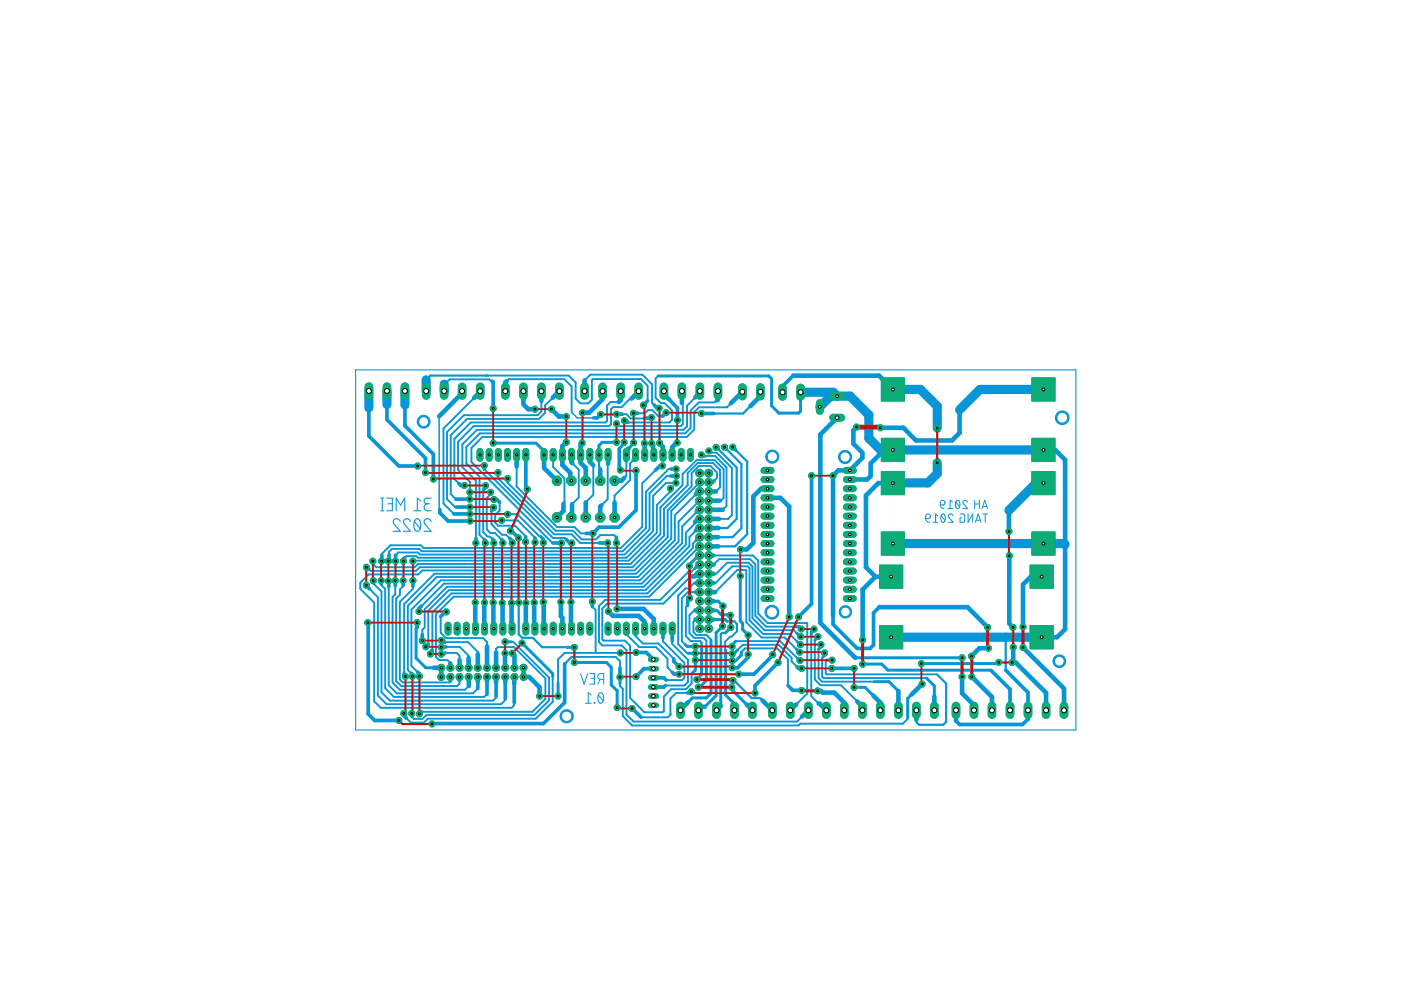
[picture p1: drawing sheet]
<svg xmlns="http://www.w3.org/2000/svg" width="297mm" height="210mm" viewBox="0 0 297 210" stroke-linecap="round" stroke-linejoin="round" font-family="sans-serif">
<g fill="none" stroke="#0696d7" stroke-width=".23">
<path d="M80.8 108.3h.5M80.8 105.6h.5M81 105.6v2.7M82 105.6h1.2v2.7h-1.2M82.3 106.8h.9M84 108.3v-2.7l.9 1.5 .9-1.5v2.7M84.9 110.6a.73 .73 0 0 0-1.1-.6 .73 .73 0 0 0-.2 1.2l1.3 1.4h-1.5M87 110.6a.73 .73 0 0 0-1-.6 .73 .73 0 0 0-.2 1.2l1.2 1.4h-1.4M87.7 108.3h1.5M87.9 110.6l1.2 1.5M88 110.2a.61 .61 0 0 1 .7-.2 .61 .61 0 0 1 .4 .7 1.75 1.75 0 0 1-.5 1.9h-.1a1.22 1.22 0 0 1-.7-1.6zM89.2 106.2l-.7-.6v2.7"/>
<path d="M90.7 106.8a.74 .74 0 0 0-.8 .7 .74 .74 0 0 0 .8 .8h.7M91.4 105.6h-.9a.59 .59 0 0 0-.6 .6 .59 .59 0 0 0 .6 .6h.6M91.4 110.6a.73 .73 0 0 0-1-.6 .73 .73 0 0 0-.3 1.2l1.3 1.4h-1.5M75.4 154.7v-76.3h152.7v76.4h-152.7"/>
</g>
<g fill="none" stroke="#0696d7" stroke-width=".21">
<path d="M196.3 110l.2 .5 .6 .2M196.4 109.1a.5 .5 0 0 1 .8 .1 .5 .5 0 0 1-.3 .8h-.6zM197.9 110.7h1M198.9 109.4l-.5-.4v1.7M199.4 107l.2 .6 .6 .2M199.5 106.2a.5 .5 0 0 1 .8 .1 .5 .5 0 0 1-.3 .7h-.6zM199.6 109.4l.8 1M199.7 109.1l.3-.1a1.06 1.06 0 0 1 0 1.7 1.09 1.09 0 0 1-.3-1.6zM201 107.8h1M202 106.4l-.6-.3v1.7M202.1 109.4a.49 .49 0 0 0-.7-.4 .49 .49 0 0 0-.2 .8l.9 .9h-1M202.6 106.4l.9 1"/>
<path d="M202.8 106.2l.3-.1a1.06 1.06 0 0 1 0 1.7 1.12 1.12 0 0 1-.3-1.6zM203.6 109h.7l.2 .2 .1 1.2-.3 .3h-.7v-.9h.3M205.1 106.4a.49 .49 0 0 0-.6-.3 .49 .49 0 0 0-.2 .7l.8 1h-.9M205.3 109v1.7l.9-1.7v1.7M206.7 106.8h.9M206.7 106.1v1.7M206.8 110.7l.6-1.7 .6 1.7M206.9 110.3h.9M207.6 106.1v1.7M208.2 107.8l.6-1.7 .6 1.7M208.3 107.4h.9M208.4 109h1"/>
<path d="M208.9 109v1.7M75.4 154.7v.1M123.1 142.8l.7 2.3 .8-2.3M124.1 149.1h1.2M125 142.8h1v2.3h-1M125.3 143.8h.7M125.3 147.3l-.6-.4v2.2M126 149l.1 .1zM126.9 147.3l1 1.3M127 147l.2-.1a.93 .93 0 0 1 .8 1.4l-.1 .2a.54 .54 0 0 1-.5 .6 .54 .54 0 0 1-.6-.6v-.8zM127.2 144.1l-.5 1M128 144.1a1.14 1.14 0 0 1-1.1-.3l-.1-.6 .2-.3 1-.1v2.3"/>
</g>
<g fill="#0696d7" stroke="#0696d7" stroke-width=".21">
<path d="M119.1 150.9a1.4 1.4 0 0 1 2.2 .2 1.4 1.4 0 0 1-.8 2.1 1.4 1.4 0 0 1-1.8-1.3h.3a1.09 1.09 0 0 1 1.6-1.1 1.09 1.09 0 0 1 .3 1.9 1.09 1.09 0 0 1-1.8-.6l-.1-.2h-.3z" fill-rule="evenodd"/>
<path d="M223.6 139.2a1.34 1.34 0 0 1 2.2 .3 1.34 1.34 0 0 1-.8 2 1.34 1.34 0 0 1-1.7-1.3h.3a1.03 1.03 0 0 1 1.4-1 1.03 1.03 0 0 1 .3 1.7 1.03 1.03 0 0 1-1.7-.4v-.3h-.3z" fill-rule="evenodd"/>
<path d="M224.2 87.6a1.46 1.46 0 0 1 2.3 .2 1.46 1.46 0 0 1-.9 2.2 1.46 1.46 0 0 1-1.8-1.4h.3a1.15 1.15 0 0 1 1.6-1.1 1.15 1.15 0 0 1 .3 1.9 1.15 1.15 0 0 1-1.9-.5v-.3h-.3z" fill-rule="evenodd"/>
<path d="M88.9 88.5a1.37 1.37 0 0 1 2.1 .2 1.37 1.37 0 0 1-.8 2 1.37 1.37 0 0 1-1.7-1.3h.3a1.05 1.05 0 0 1 1.5-1 1.05 1.05 0 0 1 .2 1.8 1.05 1.05 0 0 1-1.7-.5v-.3h-.3z" fill-rule="evenodd"/>
<path d="M162.7 95.9a1.39 1.39 0 0 1 2.2 .2 1.39 1.39 0 0 1-.8 2.1 1.39 1.39 0 0 1-1.8-1.4h.4a1.09 1.09 0 0 1 1.6-.9 1.09 1.09 0 0 1 .1 1.8 1.09 1.09 0 0 1-1.7-.6v-.3h-.4z" fill-rule="evenodd"/>
<path d="M178.1 95.9a1.4 1.4 0 0 1 2.3 .2 1.4 1.4 0 0 1-.8 2.1 1.4 1.4 0 0 1-1.8-1.3h.3a1.09 1.09 0 0 1 1.5-1.1 1.09 1.09 0 0 1 .3 1.9 1.09 1.09 0 0 1-1.8-.5v-.3h-.3z" fill-rule="evenodd"/>
<path d="M162.6 128.8a1.47 1.47 0 0 1 2.3 .3 1.47 1.47 0 0 1-.8 2.1 1.47 1.47 0 0 1-1.9-1.4h.3a1.16 1.16 0 0 1 1.7-1 1.16 1.16 0 0 1 .2 2 1.16 1.16 0 0 1-1.9-.7v-.3h-.3z" fill-rule="evenodd"/>
<path d="M178.3 128.8a1.31 1.31 0 0 1 2.1 .3 1.31 1.31 0 0 1-.8 1.9 1.31 1.31 0 0 1-1.7-1.3h.3a1.01 1.01 0 0 1 1.4-.9 1.01 1.01 0 0 1 .3 1.6 1.01 1.01 0 0 1-1.6-.4l-.1-.3h-.3z" fill-rule="evenodd"/>
</g>
<g fill="none" stroke="#0696d7" stroke-width=".4">
<path d="M103 79.6h17.6l1.4 1.5v3.4l1 1h1.7l.8-.7v-4.2l.2-.2h10.2l1.4 1.4v3.2M139.5 79.7l-.5 .5v4.1l1.1 1.1h.8l1.6 1.6v2l-.6 .6-8.8-.1M85.9 82.9v.9M100.5 84.4l-6.5 6.5v15.8l2.2 2.3M102.7 99.5l14.5 14.6h2.5l.3 .2M104.3 80.8h-.2l-.3-.4h-8.5l-1.1 1M107.4 80.8l.4-.4h11.9l1.5 1.5v5.5M109.5 98.9v4.3l8.6 8.6h3.7l1.3 1.3h1.2M111 85.5v.2M114.8 85v2.2l-.8 .8h-15.7l-3.5 3.6v14.2l1.7 1.7h.3M117.2 84.3l-1.7 1.7v1.5l-1.2 1.3h-15.3l-3.4 3.5v12.5l1 1M117.3 97.3v1.7l2.4 2.4v5.2l-.2 .2"/>
<path d="M121.3 98.2l1.4 1.4v5.9l-1.4 1.4M124 80.6l1.2-1.2h11l2 2.1v3.9l.5 .5M125.8 98.6v6.3l-1.6 1.6M128.9 98.4l-.1 7.4-1.3 1.4M130.5 93.8h.2M131.2 85.2h-1.7l-.8 .8v3.2l-.3 .4h-28.6l-3.5 3.4v8.6l1 .9M132 87.8h.8l.9 .9h2.9M132.8 97.5v3.4l-.4 .4M133.9 84.5h-.3l-1.8 1.8h-1.8l-.4 .5v3.1l-.4 .4h-28.8l-3.3 3.4v6l2.5 2.5v2.2M134.3 97.5l-.7 .8v3.5l-3.3 3.3v1.4M135.3 87.6h1.5l.6-.6h.9l1.3 1.2h.8M136.6 94h.1"/>
<path d="M138.1 88.5l-.1 .1M139 99.7l-2.8 2.8v9.2l-4.5 4.5h-41.9l-.6-.6h-6.4l-1.8 1.8v.3M142.3 99.4h-.5l-4.9 4.9v7.7l-4.9 4.9h-42.6l-.5-.5h-5.8l-.6 .6v.6M144.6 85.4l.2 .2v4.3l-.4 .4h-13.2l-.2-.1M147.4 84.2l-1.7 1.8v4.4l-.8 .7h-43.8l-3.1 3.1v4.8l2.9 2.9v12.3M149.4 96.7h2.2l2.4 2.4v8.2l-.8 .8M150.8 96h1.1l3.3 3.2v10l-.8 .8h-2M152 84.9l-.5 .4h-3.4l-1.7 1.7v3.7l-1.1 1.2h-43.6l-2.8 2.9v3.5l2.8 2.8v12.3l1 1M152.3 95.2l.1 .2M155 85.5l-.9 .9h-5.9l-1 1v3.7l-1.6 1.5h-43.3l-2.4 2.4v3l17.3 17.1M102.6 103.8l-.2 .1v9l1 .9h.5l.5 .5M104 104.4v.4l-.8 .8v6.6l.7 .8h1l1.4 1.4"/>
<path d="M104.2 108.3v2.9l2.2 2.2h.9l.8 .8M104.6 107.6v.1M105.6 100.8v.6l11.9 11.9h3.7l1.8 1.8h4M105.9 106.5v1.8l-.9 .9v1.6l.6 .7h3.6l2.2 2.3M106.4 110.3h3.4l3.6 3.8M107.6 102v.3l10.2 10.2h3.7l1.8 1.9h3l1-.9h2.9l.5 .4M107.6 109h2.1l4.7 4.7h.2M142.2 104.1l-2.9 3v5.8l-6 6-45.8 .1M142.2 100.9h-.8l-3.7 3.7v7.7l-5.3 5.3h-43.4l-.4-.5h-4.2l-.5 .6M143.3 102.4h-2.1l-2.7 2.7v7.5l-5.7 5.7h-44.2l-.3-.4h-2.1l-.4 .4M147.4 110.7v.3l-2 1.9v2.6l-8.9 8.9h-41.7l-4.8 4.8v3.8l-.5 .5v1M147.5 104.8l-4.4 4.4v5.3l-7.8 7.8h-42.7l-6.1 6.2v13.5l.7 .7"/>
<path d="M147.6 112.5l-1.4 1.4v1.9l-9.3 9.3h-41.7l-4.4 4.4v7.1M147.7 108.5l-3.1 3.1v3.6l-8.5 8.5h-42l-4.7 4.8M147.8 114.4l-.9 .8v.9l-9.6 9.7h-41.6l-4 4-.1 8M147.9 116.3l-10.3 10.2h-41.4l-3.8 3.8v9l.7 .7h1.8l.6 .7M147.9 106.6l-4 4v4.3l-8.2 8.1h-42.3l-6.2 6.2v12l1.3 1.3M148.3 102.3l-6 6v5.9l-7.4 7.4h-42.8l-6.4 6.5v14.7M151.2 117.8h8.5l1.1 1.1v11.2l2 2h8.4v14.9l-2.4 2.4M151.3 119.7l1.2-1.1h6.5l1.1 1.1v10.9l2.3 2.3h6.3M151.4 101.9l.6-.6v-1.1l-1.4-1.4h-2.4l-1.6 1.5v2.8l-5 5.1v5.7l-7.1 7h-45l-.8 .9h-10.6l-1.7 1.7v1.3l2.9 3v20.9l1.4 1.4h27.8l.5-.6v-.5M151.8 104.2l.9-.8v-3.8l-1.5-1.4h-3.3l-2.1 2.1v2.6l-5 5v5.7l-6.7 6.7h-45.1l-.8 .7h-9.6l-.4-.4M152.3 115.8h.1M152.3 113.9h.2"/>
<path d="M152.6 106.2h.3l.5-.6v-6.1l-1.9-1.9h-3.8l-3 2.9v2.3l-4.7 4.8v5.7l-6.3 6.3h-45.1l-.7 .7h-8.1l-.7-.8M176.9 100.5v.4h-.3M78.4 124.9l1.7 1.7v20.9l1.9 1.8h24.2l.9-.9v-.3M79.1 123.5l1.8 1.9v21.4l1.8 1.7h21.8l.7-.6v-.2M80.8 123.8v.2l.9 .9v21l1.8 1.9h19.2l.6-.6M82.4 124.4v20.9l1.7 1.7h16.2l1-1M83.8 124.1v1.9l-.6 .6v18.1l1.6 1.5h13.8l.8-.8M85.5 124.1l-.7 .9v1.1l-.8 .8v17.5l1.1 1.1h11.8l.5-.6v-.7M87.5 124.3v.5l-2.7 2.8v16.5l.6 .6h9.9l.2-.3M93.4 130.7v3.5l1.2 1.1h7.8l.9 .8v1M94.3 136.1h4.9l2.1 2.1v.5M94.3 138.4h2.5l.6 .7v.9"/>
<path d="M94.6 137.2h2.9l1.9 1.8v.5M105.2 138.3v-.7l.4-.4h3.4l6.6 6.6v4.4l-2.7 2.7h-23.5M106.5 127.8l.1 .1M108.4 136.1h.4l7.6 7.6v4.8l-3.1 3.1h-22.9l-.8 .8h-1.9l-.3-.3v-.2M113.3 133.1l.1 .2M121.2 139.3h9.3l.9 .9v1.4M125.6 128.6l.7 .7v9.1M131.5 138.4h-11.8l-1.4 1.4v5M132.8 134.4l2.8 2.8h3.5l2.4 2.5v1.8l1 1M134.7 134.5v.4l1.6 1.5h3.3l3.3 3.3M140.6 135.2v.8l4.5 4.5v3.2l-.4 .5h-3.5M142.5 135.8v.7l3.4 3.4v4.7l-.8 .8h-4"/>
<path d="M145.8 128.4l-.4 .3v6.2l1.1 1h1.9M146.1 126.8h.1M146.4 122.2l-5.7 5.8h-11.9l-1.1 1v6.6l.2 .2h4.6l1.1 1.1v11.1l3 3h3.9l.3-.3v-3l1.5-1.6h3.1l1.2-1.2v-2M147.4 120.5l-.8 .7h-.6l-6 6h-11.7l-1.3 1.3v7.6l.7 .7h4.1l1 1v13.7l1.5 1.5h34.7l1.1-1.1M147.4 131.4l-.4 .4v2.2l.6 .6h2.2l.9 1v.2M147.5 129.4h-.3l-1 1v3.8l1 1h2l.6 .6v1.5M147.6 125.5h-1.7l-1.3 1.4v9.1l.7 .7M147.6 123.6h-.4l-1.2 1.2h-.7l-1.5 1.5v10.3l1.9 1.9h.2M148.3 123.6h.1M151.2 123.6h.5l3.5-3.5h3.3l.4 .4v11l2.9 2.9h5.6l1.6 1.7M151.3 121.7h.5l2.4-2.4h4.5l.8 .8v10.9l2.6 2.6h6.2l.7 .7M151.6 125.5l4.7-4.6h1.9v11l3.3 3.3h4.9l2.4 2.4"/>
<path d="M156 135.9h9.4l3.7 3.7M156.3 133.9l-1.2 1.1h-.3l-1.1 1.1 .1 1.7M156.4 137.8l1.1-1.1h7.6l2.7 2.8v.7l1.2 1.2M157.2 138.3l.7-.8h6.9l2.3 2.3v5.6M172 134.6v13l1.6 1.6M172 134.6h.1M172.8 135.7v8.4l1.2 1.2h4.3l3.5 3.4M173.5 137.7v6.1l.8 .7h11.1M174.5 139.3l-.2 .2v3.9l.3 .4h21.8M175.3 140l-.2 .2v2.6l.2 .2h23.3M91.6 153.4v.1M105.2 144.7v.3"/>
<path d="M107.1 144.6v.2M117.2 143.4v5.4l-3.6 3.6h-22.9l-.8 .8h-2.8l-.9-.9M131.4 145v.5l.6 .5v5.8l2 2h35.3l.4-.4h21.7l1-1v-.3M146.6 146.7h-.6l-.3 .2h-2.4l-1.2 1.2 .1 3.4-.6 .6h-5.7M176.4 141.7h.1M194.3 152.6l.1 .6"/>
</g>
<g fill="none" stroke="#0696d7" stroke-width=".97">
<path d="M168.2 79.7h18.2l2.9 2.9M98 82.9v.5l-4.9 4.9M101.8 82.9l-1.3 1.5M107.4 80.8l-.3 .3v1.8M109.5 96.4v2.5M111 82.9v2.6M111 85.7l1 1.1h1.4M114.8 82.9v2.1M115.4 96.4v2.8l2.7 2.7M116.9 86.7l1.6 1.6h1.6M117.3 96.4v.9M118.6 82.9l-1.4 1.4"/>
<path d="M120.1 93.8l-.9 .8v4l1.7 1.6v1.5l.2 .2M121.2 96.4v1.6l.1 .2M123.4 93.9l-.3 .4v3.8l1.1 1.1v2.7M124 80.6v2.3M125.1 96.4v1.5l.7 .7M127 96.4v1.1M127.3 99.6v2.3M127.8 82.9v1.7l-2.9 2.9h-1.4M128.9 96.4v2M131.6 82.9v1.9l-.4 .4M133.3 95.1l-.5 .4v2.1M134.7 96.4v.7l-.4 .4"/>
<path d="M135.4 82.9l-1.5 1.6M136.7 94v2.4M138.2 94l.3 .3 .1 2.1M139.8 93.9l.8 .9v1.6M140.8 82.9v.7l1.1 1.1M143.6 93.7v.2l-1.1 .9v1.6M144.6 82.9v2.5M148.4 82.9v.4l-1 .9M152.2 82.9v1.8l-.2 .2M157.4 83.1l-2.4 2.4M161.2 83.1v.9l-2.1 2.1M177.5 88.6l-3.6 3.5v40l7.5 7.4"/>
<path d="M181.6 90.6l-.7 .6v2.9l1.9 1.9v1.1l-2.6 2.6h-2.5l-.8 .8M189.3 95.4h-1.8l-2.9 2.9v2.6l-.7 .8h-3.7M203.5 86.9v4.9l-1.7 1.6h-7.6l-2.7-2.7h-4.9M221.2 95.4h2.5l2.1 2.1v35.9l-1.7 1.7h-3.2M119.5 106.8v1.5l-1.4 1.4M121.3 106.9v2.7l-.2 .1M124.2 106.5v3.2M127.5 107.2l-.2 .2v2.3M130.3 106.5v3.2M132.4 101.3l-.7 .6h-1.4M148.3 102.3h.1M148.3 115.8l-.4 .5"/>
<path d="M148.3 113.9l-.5 .5M148.3 112l-.7 .5M148.3 110h-.3l-.6 .7M148.3 108.1l-.6 .4M148.3 106.2l-.4 .4M148.3 104.2h-.2l-.6 .6M148.3 117.8l-.5 .4M150.3 113.9h2M150.3 112h2.1M150.3 110h2.1M150.3 108.1h2.9M150.3 104.2h1.5"/>
<path d="M150.3 115.8h2M150.3 106.2h2.3M150.3 119.7h1M150.3 117.8h.9M162.7 105.6h2.8l1.8 1.8v23.4M162.7 103.6h-1.3l-1.7 1.7v9.8l-1.4 1.4h-1.3M176.6 100.9v29.5M189.3 102.4h-3.1l-2.6 2.7v15.2l2 2M213.9 108.6v4.1M214 117.8v14.4l.8 .8M97.4 140v1.6M99.4 139.5v2.1"/>
<path d="M100.8 127.7v5.6M101.3 138.7v2.9M102.7 127.7v5.6M103.3 137.1v4.5M104.6 127.7l.1 5.6M105.2 138.3v3.3M106.6 127.9v5.4M107.1 138.5v3.1M108.5 127.8l.1 5.5M108.6 138.5l.5 .4v2.7M111.5 127.8v5.5M113.3 127.7v5.4"/>
<path d="M115.2 127.7l.2 5.6M118.9 127.7v2.9l.3 .4v2.3M121.1 127.7v5.5l.1 .1M129 129.6l.9 1h5.5l1.2 1.2 .1 1.5M130.8 129.1h5.7l2.1 2.2v2M132.8 133.3v1.1M134.7 133.3v1.2M147.4 131.4h.9M147.5 129.4h.8M147.6 125.5h.7M147.6 123.6h.7M148.3 121.7h-.5l-.5 .5h-.9"/>
<path d="M150.3 123.6h.9M150.3 121.7h1M150.3 125.5h1.3M150.3 131.4h.9M150.3 129.4h1M150.3 127.5h1M185.6 122.3h3.3M185.6 122.3l-2.7 2.7v10.7M186.4 128.7h18.7l4.3 4.3M209.5 137.4h-1.9l-1.6 1.7M214.8 137.2v3l-.2 .3h.7l6.5 6.4v3.7M216.9 137.3l8.7 8.7v4.6"/>
<path d="M220.9 122.3h-2.4l-1.6 1.6v9M92 141.6h1.6v1.9M95.5 140.7v.9M97.4 143.5v.7M99.4 143.5v1.9M101.3 143.5v1M103.3 143.5v1M105.2 143.5v1.2M107.1 143.5v1.1M109.1 143.5l-.1 1.4M111 141.6v1.9h1.2l2.2 2.2v1.9M145.8 148.9l-1.5 1.7"/>
<path d="M149.4 149.9h-.6l-.7 .7M152.8 149.7l-.9 .9M156 149.6v.7l-.3 .3M158.3 149.4l1.2 1.2M161.7 148.5l2 2.1M168.8 149.4l-1.2 1.2M171.4 150.6l-1.3 1.3M173.6 149.2h.2l1.4 1.4M174.1 146.5l.3 .4h2.5l2.1 2.1v1.6M181.8 148.7l1 1.1v.8M185.2 147.5l1.4 1.5v1.6M190.5 146.5v4.1"/>
<path d="M194.3 150.6v2M195.5 145l-2.2 2.3M198.1 147.7v2.9M202.7 150.6v2.2M204 143.5v3.5l2.5 2.5v1.1M206 143.5l4.3 4.3v2.8M218 150.6v1.9"/>
</g>
<g fill="none" stroke="#0696d7" stroke-width=".78">
<path d="M168.2 79.7l-2.3 2.2v1.3M78.2 86.5v6l6.4 6.3h3.9M82 86.5v2.5l8.2 8.1v3.1M85.9 85.9v4.4l6 6v5.3M102.7 98.7v.8M104.3 80.8l.3 .2v5.6M111.5 96.4v7l.3 .3M127.4 87.9l-.8 .7h-.7M130.7 89.8l.3 .4M130.7 87.8h1.3M131.3 95.1v4.3l.2 .3M132.4 89.2h.3l.4 .3"/>
<path d="M134.3 87.6h1M134.9 99.8v8.4l-3.7 3.6h-4.2l-1.3 1.3h-1.4M137.3 85l-.9 .9M138 88.6l-1.4 .1M138.7 85.9l.7 .7h.3M140.4 98.8h-.5l-.9 .9M141.2 87.5l-.8 .7M141.9 84.7l1.7 1.8v2.6M142.3 99.4h1M148.7 96.4l.2 .3h.5M148.7 87.7h2.6M150.3 95.6h.1"/>
<path d="M150.3 95.6l.2 .2M151.8 94.8l.5 .4M153.6 94.8l.5 .5M155.4 94.8l.5 .6M79.1 119v.5M81 117.7l-.1 1.3M82.5 117.6v1.2l-.2 .2M83.9 117.7v1.3M85.8 118.3l-.2 .2v.5M93.3 108v.7l1.7 1.8h4.7M96.2 109h3.4M96.6 105.8h3"/>
<path d="M96.8 107.5h2.8M97.3 102.5l.4 .4h.8M100.9 114.2v.9M102.7 114.4l.2 .2v.5M103 103v.4l-.4 .4M104.4 114.3l.3 .3v.5M104.6 107.6v.3l-.4 .4M104.7 105.9h.6l.6 .6M105.6 100.2v.6M106.3 114.4l.3 .3v.4M107.6 101.5v.5M108.1 114.2l.5 .5v.4"/>
<path d="M108.2 112.6h.2l1.5 1.4M111.4 113.8v1.1M113.4 114.1v.9M117.2 115.1h1.8M120 114.3l.8 .8h.4M127 115.1h1.8M130.7 113.9v1.2M142.2 103.5h.1M142.2 103.5v.6M142.2 100.9h1.2M151.4 101.9l-.3 .4h-.8M172.1 100.9v27.1l-2.8 2.8"/>
<path d="M213.9 108.2v.4M77.7 124.1l.7 .8M77.7 120.3l.5 .3M78 132l.1 19.4 1.3 1.4h5.2M79.1 123.1v.4M80.8 123.1v.7M82.3 123.2l.1 1.2M83.8 123.1v1M85.5 123.1v1M87.5 123.1v1.2M88.4 132l.1 1M89.4 128.5l-.6 .5v.6"/>
<path d="M89.5 134.5v1.3M90.8 136.6l-.5 .5M91.6 137.8v.5l-.4 .4M93.6 135.8l.7 .3M94.3 138.4l-.2 .3h-.5M94.6 137.2h-1M94.6 129.7h-.2l-1 1M125.6 127.6v1M134.9 138.3h2.2l1.4 1.5M140.6 133.3v1.9M142.5 133.3v2.5M142.9 139.7v.5l1.1 1.1"/>
<path d="M146.2 126.8l-.4 .5v1.1M158.6 138.8v.6l-2.2 2.2h-1.2M163.8 138.8v.2l-3.9 3.9h-3.3M186.4 128.7l-1.2 1.3v6.8l-.7 .7h-2.8l-5.1-5.1v-2M85.6 151.3v.4l.6 .6M85.7 142.8v.4l.3 .2M87.2 142.7l.2 .3v.4M87.3 151.3l.1 .6M88.5 142.5l.4 .4v.5M89.4 150.9l-.5 .5M95.5 143.5v.9M101.3 144.5v1.5"/>
<path d="M103.3 144.5v2.7M105.2 145v2.7M107.1 144.8v3.3M109 144.9v4.1M119.7 140.8v8.1l-4.5 4.5h-23.6M131.4 141.6v2M134 150.2l1.9 1.9M138.5 141.8h-2l-1.6 1.7M138.5 143.7h2.3l.4 .5M141.1 145.4l-.3 .3h-2.3M142.5 142.5l.4 .4h1.1M146.6 146.7l-.3 .2h-.6"/>
<path d="M165 140.5l-4.9 4.9v1.5M167.1 145.4l1 1h1.8M169 141.4l.3 .3h.6M176.4 141.7h4.7M210.2 142.2l3.9 3.9v4.5M213.2 142.1l4.8 4.7v3.8M218 152.5l-1.2 1.1h-13.3l-.8-.8"/>
</g>
<g fill="none" stroke="#0696d7" stroke-width=".63">
<path d="M139.5 79.7h23.5l.6 .6v5.7l1.5 1.6h4.2l.4-.4v-4M82 85.8v.7M104.6 93.9l9 .1 1.8 1.7v.7M130.5 93.8h-2.8l-.7 .7v1.9M132.3 93.8v.3l-1 1M134.3 93.9l-1 1.2M114.6 113.7l.6 .6v.8M148.3 117.8l-.4 .4h-.2l-1.5 1.5v.3M148.3 119.7h-.1l-.8 .8M88.5 133l-.3 .2v6.3l2.1 2.1h1.7M107.1 136.1h1.3M110.7 136.3l6.5 6.5v.6"/>
<path d="M120.3 137.2h1.5M120.3 137.2h.1M145.3 136.7l.4 .4h1.7M145.9 138.5h1.5M147.4 140v2.1l-.8 .8M148.7 137.3v5.8l-1 1M149.8 137.3v7l-1.4 1.4h-.3M150.7 135.8v11.2l-.9 1h-3l-1 .9M151.2 131.4h2.6l.4 .3M151.3 129.4h.7l.9 .9 1.9 .2M151.3 127.5h1l1 1M152.8 137v12.7"/>
<path d="M153.2 132.8l-1.4 1.4v13.3l-2.4 2.4M153.8 137.8v9.6l2.2 2.2M154.9 133l-1.1 1.2M156 135.9l-.8 .8v.4M156.4 137.8l-.8 .8h-.3M157 122.1v9.6l.5 .5v1.3l1.1 1.2M157.2 138.3v.6l-1.2 1.2h-.7M168.7 132.9h.7l.5 .5M168.8 137.6l.7 .7M169 134.3l.8 .7M169 136.1l.7 .6M169.1 139.6l.5 .4"/>
<path d="M169.7 136.7h.1M172.6 133.4l-.6 .6v.6M173.4 135l-.6 .7M174.1 136.7v.5l-.6 .5M174.8 138.4v.6l-.3 .3M175.3 140h1.1M181.4 139.5h22.6M118.3 144.8v2.8M121.8 140.5h6.8l1 1v3.7l1.3 1.3v3.5M131.4 143.6v1.4M155.2 145.7l.2 .2v.6l2.9 2.9M173.4 146.5h.7"/>
<path d="M181.1 145.7h2.3l1.8 1.8M182.9 140.8h4.1l1.3 1.3 21.9 .1M185.4 144.5h3.1l2 2M193.3 147.3l-.9 .8v4M196.4 143.8l1.7 1.6v2.3M211.8 140.4l-.3 .3h-16.2"/>
</g>
<g fill="none" stroke="#0696d7" stroke-width="1.9">
<path d="M78.2 82.9v3.6M82 82.9v2.9M85.9 82.9v3M90.4 80.5v2.4M94.2 81.4v1.5M169.7 83.2h7l.8 .8M173.8 86.3l2.3-2.3h4.1l4 4v4.9l2.5 2.5h34.5M189.3 82.6h5.9l3.5 3.5v4.7M198.7 98.1v2.3l-2 2h-6.9l-.5-.5M221.2 82.6h-13.4l-4.3 4.3M189.3 115.3h36.3l.2 .1M189.3 101.9v.1"/>
<path d="M189.3 101.9v.5M221.2 102.4h-1.5l-5.8 5.8M188.9 135.1h32"/>
</g>
<g fill="none" stroke="#0696d7" stroke-width=".47">
<path d="M103.5 79.6h-12.2l-.9 .9M123.1 96v.4M127 96.1v.3M127 97.5v1.5l.3 .2v.4M150.5 95.8l-.2-.2 .5 .4M152.4 95.4l3.8 3.7v10.9l-2 2h-1.8M154.3 95.5l2.9 2.9v13.6l-1.9 1.9h-2.8M155.9 95.4l2.5 2.5v15.4l-2.5 2.5h-3.5M159.1 86.1l-1.6 1.6h-6.2M110 127.7v6.8l.7 .7h2.3l2 2h5.3M121.2 139.3l-1.5 1.5M148.4 135.9l.3 .4v1v-.1"/>
<path d="M153.8 134.2h-.7l-.3 .3v2.5M154.2 131.7h1.5l.6 .6v1.6M213.2 135.1v7M155.4 144.3h.2l3.8 3.7h1.8l.5 .5M198.6 143l2 1.9v8.2l-.6 .6h-5.1l-.5-.5"/>
</g>
<path d="M93.1 88.3v19.6l.2 .1M121.2 87.4l1.2 1.2h3.5M154.1 95.3l.2 .2" fill="none" stroke="#0696d7" stroke-width=".32"/>
<path d="M95 132.5v1.5" fill="none" stroke="#0dab76" stroke-width="1.5"/>
<circle cx="95" cy="133.3" r=".23" fill="#fff" stroke="#000" stroke-width=".21"/>
<path d="M96.9 132.5v1.5" fill="none" stroke="#0dab76" stroke-width="1.5"/>
<circle cx="96.9" cy="133.3" r=".23" fill="#fff" stroke="#000" stroke-width=".21"/>
<path d="M98.9 132.5v1.5" fill="none" stroke="#0dab76" stroke-width="1.5"/>
<circle cx="98.9" cy="133.3" r=".23" fill="#fff" stroke="#000" stroke-width=".21"/>
<path d="M100.8 132.5v1.5" fill="none" stroke="#0dab76" stroke-width="1.5"/>
<circle cx="100.8" cy="133.3" r=".23" fill="#fff" stroke="#000" stroke-width=".21"/>
<path d="M102.7 132.5v1.5" fill="none" stroke="#0dab76" stroke-width="1.5"/>
<circle cx="102.7" cy="133.3" r=".23" fill="#fff" stroke="#000" stroke-width=".21"/>
<path d="M104.7 132.5v1.5" fill="none" stroke="#0dab76" stroke-width="1.5"/>
<circle cx="104.7" cy="133.3" r=".23" fill="#fff" stroke="#000" stroke-width=".21"/>
<path d="M106.6 132.5v1.5" fill="none" stroke="#0dab76" stroke-width="1.5"/>
<circle cx="106.6" cy="133.3" r=".23" fill="#fff" stroke="#000" stroke-width=".21"/>
<path d="M108.6 132.5v1.5" fill="none" stroke="#0dab76" stroke-width="1.5"/>
<circle cx="108.6" cy="133.3" r=".23" fill="#fff" stroke="#000" stroke-width=".21"/>
<path d="M111.5 132.5v1.5" fill="none" stroke="#0dab76" stroke-width="1.5"/>
<circle cx="111.5" cy="133.3" r=".23" fill="#fff" stroke="#000" stroke-width=".21"/>
<path d="M113.4 132.5v1.5" fill="none" stroke="#0dab76" stroke-width="1.5"/>
<circle cx="113.4" cy="133.3" r=".23" fill="#fff" stroke="#000" stroke-width=".21"/>
<path d="M115.4 132.5v1.5" fill="none" stroke="#0dab76" stroke-width="1.5"/>
<circle cx="115.4" cy="133.3" r=".23" fill="#fff" stroke="#000" stroke-width=".21"/>
<path d="M117.3 132.5v1.5" fill="none" stroke="#0dab76" stroke-width="1.5"/>
<circle cx="117.3" cy="133.3" r=".23" fill="#fff" stroke="#000" stroke-width=".21"/>
<path d="M119.2 132.5v1.5" fill="none" stroke="#0dab76" stroke-width="1.5"/>
<circle cx="119.2" cy="133.3" r=".23" fill="#fff" stroke="#000" stroke-width=".21"/>
<path d="M121.2 132.5v1.5" fill="none" stroke="#0dab76" stroke-width="1.5"/>
<circle cx="121.2" cy="133.3" r=".23" fill="#fff" stroke="#000" stroke-width=".21"/>
<path d="M123.1 132.5v1.5" fill="none" stroke="#0dab76" stroke-width="1.5"/>
<circle cx="123.1" cy="133.3" r=".23" fill="#fff" stroke="#000" stroke-width=".21"/>
<path d="M125.1 132.5v1.5" fill="none" stroke="#0dab76" stroke-width="1.5"/>
<circle cx="125.1" cy="133.3" r=".23" fill="#fff" stroke="#000" stroke-width=".21"/>
<path d="M128.9 132.5v1.5" fill="none" stroke="#0dab76" stroke-width="1.5"/>
<circle cx="128.9" cy="133.3" r=".23" fill="#fff" stroke="#000" stroke-width=".21"/>
<path d="M130.9 132.5v1.5" fill="none" stroke="#0dab76" stroke-width="1.5"/>
<circle cx="130.9" cy="133.3" r=".23" fill="#fff" stroke="#000" stroke-width=".21"/>
<path d="M132.8 132.5v1.5" fill="none" stroke="#0dab76" stroke-width="1.5"/>
<circle cx="132.8" cy="133.3" r=".23" fill="#fff" stroke="#000" stroke-width=".21"/>
<path d="M134.7 132.5v1.5" fill="none" stroke="#0dab76" stroke-width="1.5"/>
<circle cx="134.7" cy="133.3" r=".23" fill="#fff" stroke="#000" stroke-width=".21"/>
<path d="M136.7 132.5v1.5" fill="none" stroke="#0dab76" stroke-width="1.5"/>
<circle cx="136.7" cy="133.3" r=".23" fill="#fff" stroke="#000" stroke-width=".21"/>
<path d="M138.6 132.5v1.5" fill="none" stroke="#0dab76" stroke-width="1.5"/>
<circle cx="138.6" cy="133.3" r=".23" fill="#fff" stroke="#000" stroke-width=".21"/>
<path d="M140.6 132.5v1.5" fill="none" stroke="#0dab76" stroke-width="1.5"/>
<circle cx="140.6" cy="133.3" r=".23" fill="#fff" stroke="#000" stroke-width=".21"/>
<path d="M142.5 132.5v1.5" fill="none" stroke="#0dab76" stroke-width="1.5"/>
<circle cx="142.5" cy="133.3" r=".23" fill="#fff" stroke="#000" stroke-width=".21"/>
<circle cx="148.3" cy="133.3" r=".83" fill="#0dab76" stroke="#0dab76" stroke-width=".21"/>
<circle cx="148.3" cy="133.3" r=".23" fill="#fff" stroke="#000" stroke-width=".21"/>
<circle cx="148.3" cy="131.4" r=".83" fill="#0dab76" stroke="#0dab76" stroke-width=".21"/>
<circle cx="148.3" cy="131.4" r=".23" fill="#fff" stroke="#000" stroke-width=".21"/>
<circle cx="148.3" cy="129.4" r=".83" fill="#0dab76" stroke="#0dab76" stroke-width=".21"/>
<circle cx="148.3" cy="129.4" r=".23" fill="#fff" stroke="#000" stroke-width=".21"/>
<circle cx="148.3" cy="127.5" r=".83" fill="#0dab76" stroke="#0dab76" stroke-width=".21"/>
<circle cx="148.3" cy="127.5" r=".23" fill="#fff" stroke="#000" stroke-width=".21"/>
<circle cx="148.3" cy="125.5" r=".83" fill="#0dab76" stroke="#0dab76" stroke-width=".21"/>
<circle cx="148.3" cy="125.5" r=".23" fill="#fff" stroke="#000" stroke-width=".21"/>
<circle cx="148.3" cy="123.6" r=".83" fill="#0dab76" stroke="#0dab76" stroke-width=".21"/>
<circle cx="148.3" cy="123.6" r=".23" fill="#fff" stroke="#000" stroke-width=".21"/>
<circle cx="148.3" cy="121.7" r=".83" fill="#0dab76" stroke="#0dab76" stroke-width=".21"/>
<circle cx="148.3" cy="121.7" r=".23" fill="#fff" stroke="#000" stroke-width=".21"/>
<circle cx="148.3" cy="119.7" r=".83" fill="#0dab76" stroke="#0dab76" stroke-width=".21"/>
<circle cx="148.3" cy="119.7" r=".23" fill="#fff" stroke="#000" stroke-width=".21"/>
<circle cx="148.3" cy="117.8" r=".83" fill="#0dab76" stroke="#0dab76" stroke-width=".21"/>
<circle cx="148.3" cy="117.8" r=".23" fill="#fff" stroke="#000" stroke-width=".21"/>
<circle cx="148.3" cy="115.8" r=".83" fill="#0dab76" stroke="#0dab76" stroke-width=".21"/>
<circle cx="148.3" cy="115.8" r=".23" fill="#fff" stroke="#000" stroke-width=".21"/>
<circle cx="148.3" cy="113.9" r=".83" fill="#0dab76" stroke="#0dab76" stroke-width=".21"/>
<circle cx="148.3" cy="113.9" r=".23" fill="#fff" stroke="#000" stroke-width=".21"/>
<circle cx="148.3" cy="112" r=".83" fill="#0dab76" stroke="#0dab76" stroke-width=".21"/>
<circle cx="148.3" cy="112" r=".23" fill="#fff" stroke="#000" stroke-width=".21"/>
<circle cx="148.3" cy="110" r=".83" fill="#0dab76" stroke="#0dab76" stroke-width=".21"/>
<circle cx="148.3" cy="110" r=".23" fill="#fff" stroke="#000" stroke-width=".21"/>
<circle cx="148.3" cy="108.1" r=".83" fill="#0dab76" stroke="#0dab76" stroke-width=".21"/>
<circle cx="148.3" cy="108.1" r=".23" fill="#fff" stroke="#000" stroke-width=".21"/>
<circle cx="148.3" cy="106.2" r=".83" fill="#0dab76" stroke="#0dab76" stroke-width=".21"/>
<circle cx="148.3" cy="106.2" r=".23" fill="#fff" stroke="#000" stroke-width=".21"/>
<circle cx="148.3" cy="104.2" r=".83" fill="#0dab76" stroke="#0dab76" stroke-width=".21"/>
<circle cx="148.3" cy="104.2" r=".23" fill="#fff" stroke="#000" stroke-width=".21"/>
<circle cx="148.3" cy="102.3" r=".83" fill="#0dab76" stroke="#0dab76" stroke-width=".21"/>
<circle cx="148.3" cy="102.3" r=".23" fill="#fff" stroke="#000" stroke-width=".21"/>
<circle cx="148.3" cy="100.3" r=".83" fill="#0dab76" stroke="#0dab76" stroke-width=".21"/>
<circle cx="148.3" cy="100.3" r=".23" fill="#fff" stroke="#000" stroke-width=".21"/>
<circle cx="150.3" cy="100.3" r=".83" fill="#0dab76" stroke="#0dab76" stroke-width=".21"/>
<circle cx="150.3" cy="100.3" r=".23" fill="#fff" stroke="#000" stroke-width=".21"/>
<circle cx="150.3" cy="102.3" r=".83" fill="#0dab76" stroke="#0dab76" stroke-width=".21"/>
<circle cx="150.3" cy="102.3" r=".23" fill="#fff" stroke="#000" stroke-width=".21"/>
<circle cx="150.3" cy="104.2" r=".83" fill="#0dab76" stroke="#0dab76" stroke-width=".21"/>
<circle cx="150.3" cy="104.2" r=".23" fill="#fff" stroke="#000" stroke-width=".21"/>
<circle cx="150.3" cy="106.2" r=".83" fill="#0dab76" stroke="#0dab76" stroke-width=".21"/>
<circle cx="150.3" cy="106.2" r=".23" fill="#fff" stroke="#000" stroke-width=".21"/>
<circle cx="150.3" cy="108.1" r=".83" fill="#0dab76" stroke="#0dab76" stroke-width=".21"/>
<circle cx="150.3" cy="108.1" r=".23" fill="#fff" stroke="#000" stroke-width=".21"/>
<circle cx="150.3" cy="110" r=".83" fill="#0dab76" stroke="#0dab76" stroke-width=".21"/>
<circle cx="150.3" cy="110" r=".23" fill="#fff" stroke="#000" stroke-width=".21"/>
<circle cx="150.3" cy="112" r=".83" fill="#0dab76" stroke="#0dab76" stroke-width=".21"/>
<circle cx="150.3" cy="112" r=".23" fill="#fff" stroke="#000" stroke-width=".21"/>
<circle cx="150.3" cy="113.9" r=".83" fill="#0dab76" stroke="#0dab76" stroke-width=".21"/>
<circle cx="150.3" cy="113.9" r=".23" fill="#fff" stroke="#000" stroke-width=".21"/>
<circle cx="150.3" cy="115.8" r=".83" fill="#0dab76" stroke="#0dab76" stroke-width=".21"/>
<circle cx="150.3" cy="115.8" r=".23" fill="#fff" stroke="#000" stroke-width=".21"/>
<circle cx="150.3" cy="117.8" r=".83" fill="#0dab76" stroke="#0dab76" stroke-width=".21"/>
<circle cx="150.3" cy="117.8" r=".23" fill="#fff" stroke="#000" stroke-width=".21"/>
<circle cx="150.3" cy="119.7" r=".83" fill="#0dab76" stroke="#0dab76" stroke-width=".21"/>
<circle cx="150.3" cy="119.7" r=".23" fill="#fff" stroke="#000" stroke-width=".21"/>
<circle cx="150.3" cy="121.7" r=".83" fill="#0dab76" stroke="#0dab76" stroke-width=".21"/>
<circle cx="150.3" cy="121.7" r=".23" fill="#fff" stroke="#000" stroke-width=".21"/>
<circle cx="150.3" cy="123.6" r=".83" fill="#0dab76" stroke="#0dab76" stroke-width=".21"/>
<circle cx="150.3" cy="123.6" r=".23" fill="#fff" stroke="#000" stroke-width=".21"/>
<circle cx="150.3" cy="125.5" r=".83" fill="#0dab76" stroke="#0dab76" stroke-width=".21"/>
<circle cx="150.3" cy="125.5" r=".23" fill="#fff" stroke="#000" stroke-width=".21"/>
<circle cx="150.3" cy="127.5" r=".83" fill="#0dab76" stroke="#0dab76" stroke-width=".21"/>
<circle cx="150.3" cy="127.5" r=".23" fill="#fff" stroke="#000" stroke-width=".21"/>
<circle cx="150.3" cy="129.4" r=".83" fill="#0dab76" stroke="#0dab76" stroke-width=".21"/>
<circle cx="150.3" cy="129.4" r=".23" fill="#fff" stroke="#000" stroke-width=".21"/>
<circle cx="150.3" cy="131.4" r=".83" fill="#0dab76" stroke="#0dab76" stroke-width=".21"/>
<circle cx="150.3" cy="131.4" r=".23" fill="#fff" stroke="#000" stroke-width=".21"/>
<circle cx="150.3" cy="133.3" r=".83" fill="#0dab76" stroke="#0dab76" stroke-width=".21"/>
<circle cx="150.3" cy="133.3" r=".23" fill="#fff" stroke="#000" stroke-width=".21"/>
<path d="M146.4 95.7v1.5" fill="none" stroke="#0dab76" stroke-width="1.5"/>
<circle cx="146.4" cy="96.4" r=".23" fill="#fff" stroke="#000" stroke-width=".21"/>
<path d="M144.4 95.7v1.5" fill="none" stroke="#0dab76" stroke-width="1.5"/>
<circle cx="144.4" cy="96.4" r=".23" fill="#fff" stroke="#000" stroke-width=".21"/>
<path d="M142.5 95.7v1.5" fill="none" stroke="#0dab76" stroke-width="1.5"/>
<circle cx="142.5" cy="96.4" r=".23" fill="#fff" stroke="#000" stroke-width=".21"/>
<path d="M140.6 95.7v1.5" fill="none" stroke="#0dab76" stroke-width="1.5"/>
<circle cx="140.6" cy="96.4" r=".23" fill="#fff" stroke="#000" stroke-width=".21"/>
<path d="M138.6 95.7v1.5" fill="none" stroke="#0dab76" stroke-width="1.5"/>
<circle cx="138.6" cy="96.4" r=".23" fill="#fff" stroke="#000" stroke-width=".21"/>
<path d="M136.7 95.7v1.5" fill="none" stroke="#0dab76" stroke-width="1.5"/>
<circle cx="136.7" cy="96.4" r=".23" fill="#fff" stroke="#000" stroke-width=".21"/>
<path d="M134.7 95.7v1.5" fill="none" stroke="#0dab76" stroke-width="1.5"/>
<circle cx="134.7" cy="96.4" r=".23" fill="#fff" stroke="#000" stroke-width=".21"/>
<path d="M132.8 95.7v1.5" fill="none" stroke="#0dab76" stroke-width="1.5"/>
<circle cx="132.8" cy="96.4" r=".23" fill="#fff" stroke="#000" stroke-width=".21"/>
<path d="M128.9 95.7v1.5" fill="none" stroke="#0dab76" stroke-width="1.5"/>
<circle cx="128.9" cy="96.4" r=".23" fill="#fff" stroke="#000" stroke-width=".21"/>
<path d="M127 95.7v1.5" fill="none" stroke="#0dab76" stroke-width="1.5"/>
<circle cx="127" cy="96.4" r=".23" fill="#fff" stroke="#000" stroke-width=".21"/>
<path d="M125.1 95.7v1.5" fill="none" stroke="#0dab76" stroke-width="1.5"/>
<circle cx="125.1" cy="96.4" r=".23" fill="#fff" stroke="#000" stroke-width=".21"/>
<path d="M123.1 95.7v1.5" fill="none" stroke="#0dab76" stroke-width="1.5"/>
<circle cx="123.1" cy="96.4" r=".23" fill="#fff" stroke="#000" stroke-width=".21"/>
<path d="M121.2 95.7v1.5" fill="none" stroke="#0dab76" stroke-width="1.5"/>
<circle cx="121.2" cy="96.4" r=".23" fill="#fff" stroke="#000" stroke-width=".21"/>
<path d="M119.2 95.7v1.5" fill="none" stroke="#0dab76" stroke-width="1.5"/>
<circle cx="119.2" cy="96.4" r=".23" fill="#fff" stroke="#000" stroke-width=".21"/>
<path d="M117.3 95.7v1.5" fill="none" stroke="#0dab76" stroke-width="1.5"/>
<circle cx="117.3" cy="96.4" r=".23" fill="#fff" stroke="#000" stroke-width=".21"/>
<path d="M115.4 95.7v1.5" fill="none" stroke="#0dab76" stroke-width="1.5"/>
<circle cx="115.4" cy="96.4" r=".23" fill="#fff" stroke="#000" stroke-width=".21"/>
<path d="M111.5 95.7v1.5" fill="none" stroke="#0dab76" stroke-width="1.5"/>
<circle cx="111.5" cy="96.4" r=".23" fill="#fff" stroke="#000" stroke-width=".21"/>
<path d="M109.5 95.7v1.5" fill="none" stroke="#0dab76" stroke-width="1.5"/>
<circle cx="109.5" cy="96.4" r=".23" fill="#fff" stroke="#000" stroke-width=".21"/>
<path d="M107.6 95.7v1.5" fill="none" stroke="#0dab76" stroke-width="1.5"/>
<circle cx="107.6" cy="96.4" r=".23" fill="#fff" stroke="#000" stroke-width=".21"/>
<path d="M105.7 95.7v1.5" fill="none" stroke="#0dab76" stroke-width="1.5"/>
<circle cx="105.7" cy="96.4" r=".23" fill="#fff" stroke="#000" stroke-width=".21"/>
<path d="M103.7 95.7v1.5" fill="none" stroke="#0dab76" stroke-width="1.5"/>
<circle cx="103.7" cy="96.4" r=".23" fill="#fff" stroke="#000" stroke-width=".21"/>
<path d="M101.8 95.7v1.5" fill="none" stroke="#0dab76" stroke-width="1.5"/>
<circle cx="101.8" cy="96.4" r=".23" fill="#fff" stroke="#000" stroke-width=".21"/>
<path d="M98 82v1.8" fill="none" stroke="#0dab76" stroke-width="1.8"/>
<circle cx="98" cy="82.9" r=".53" fill="#fff" stroke="#000" stroke-width=".21"/>
<path d="M101.8 82v1.8" fill="none" stroke="#0dab76" stroke-width="1.8"/>
<circle cx="101.8" cy="82.9" r=".53" fill="#fff" stroke="#000" stroke-width=".21"/>
<path d="M90.4 82v1.8" fill="none" stroke="#0dab76" stroke-width="1.8"/>
<circle cx="90.4" cy="82.9" r=".53" fill="#fff" stroke="#000" stroke-width=".21"/>
<path d="M94.2 82v1.8" fill="none" stroke="#0dab76" stroke-width="1.8"/>
<circle cx="94.2" cy="82.9" r=".53" fill="#fff" stroke="#000" stroke-width=".21"/>
<path d="M107.1 82v1.8" fill="none" stroke="#0dab76" stroke-width="1.8"/>
<circle cx="107.1" cy="82.9" r=".53" fill="#fff" stroke="#000" stroke-width=".21"/>
<path d="M111 82v1.8" fill="none" stroke="#0dab76" stroke-width="1.8"/>
<circle cx="111" cy="82.9" r=".53" fill="#fff" stroke="#000" stroke-width=".21"/>
<path d="M114.8 82v1.8" fill="none" stroke="#0dab76" stroke-width="1.8"/>
<circle cx="114.8" cy="82.9" r=".53" fill="#fff" stroke="#000" stroke-width=".21"/>
<path d="M118.6 82v1.8" fill="none" stroke="#0dab76" stroke-width="1.8"/>
<circle cx="118.6" cy="82.9" r=".53" fill="#fff" stroke="#000" stroke-width=".21"/>
<path d="M124 82v1.8" fill="none" stroke="#0dab76" stroke-width="1.8"/>
<circle cx="124" cy="82.9" r=".53" fill="#fff" stroke="#000" stroke-width=".21"/>
<path d="M127.8 82v1.8" fill="none" stroke="#0dab76" stroke-width="1.8"/>
<circle cx="127.8" cy="82.9" r=".53" fill="#fff" stroke="#000" stroke-width=".21"/>
<path d="M131.6 82v1.8" fill="none" stroke="#0dab76" stroke-width="1.8"/>
<circle cx="131.6" cy="82.9" r=".53" fill="#fff" stroke="#000" stroke-width=".21"/>
<path d="M135.4 82v1.8" fill="none" stroke="#0dab76" stroke-width="1.8"/>
<circle cx="135.4" cy="82.9" r=".53" fill="#fff" stroke="#000" stroke-width=".21"/>
<path d="M140.8 82v1.8" fill="none" stroke="#0dab76" stroke-width="1.8"/>
<circle cx="140.8" cy="82.9" r=".53" fill="#fff" stroke="#000" stroke-width=".21"/>
<path d="M144.6 82v1.8" fill="none" stroke="#0dab76" stroke-width="1.8"/>
<circle cx="144.6" cy="82.9" r=".53" fill="#fff" stroke="#000" stroke-width=".21"/>
<path d="M148.4 82v1.8" fill="none" stroke="#0dab76" stroke-width="1.8"/>
<circle cx="148.4" cy="82.9" r=".53" fill="#fff" stroke="#000" stroke-width=".21"/>
<path d="M152.2 82v1.8" fill="none" stroke="#0dab76" stroke-width="1.8"/>
<circle cx="152.2" cy="82.9" r=".53" fill="#fff" stroke="#000" stroke-width=".21"/>
<path d="M173.8 85.4v1.7" fill="none" stroke="#0dab76" stroke-width="1.7"/>
<circle cx="173.8" cy="86.3" r=".3" fill="#fff" stroke="#000" stroke-width=".21"/>
<path d="M176.7 84h1.6" fill="none" stroke="#0dab76" stroke-width="1.7"/>
<circle cx="177.5" cy="84" r=".3" fill="#fff" stroke="#000" stroke-width=".21"/>
<path d="M176.7 88.6h1.6" fill="none" stroke="#0dab76" stroke-width="1.7"/>
<circle cx="177.5" cy="88.6" r=".38" fill="#fff" stroke="#000" stroke-width=".21"/>
<path d="M214.1 149.7v1.8" fill="none" stroke="#0dab76" stroke-width="1.8"/>
<circle cx="214.1" cy="150.6" r=".53" fill="#fff" stroke="#000" stroke-width=".21"/>
<path d="M210.3 149.7v1.8" fill="none" stroke="#0dab76" stroke-width="1.8"/>
<circle cx="210.3" cy="150.6" r=".53" fill="#fff" stroke="#000" stroke-width=".21"/>
<path d="M206.5 149.7v1.8" fill="none" stroke="#0dab76" stroke-width="1.8"/>
<circle cx="206.5" cy="150.6" r=".53" fill="#fff" stroke="#000" stroke-width=".21"/>
<path d="M202.7 149.7v1.8" fill="none" stroke="#0dab76" stroke-width="1.8"/>
<circle cx="202.7" cy="150.6" r=".53" fill="#fff" stroke="#000" stroke-width=".21"/>
<path d="M165.9 82.3v1.8" fill="none" stroke="#0dab76" stroke-width="1.8"/>
<circle cx="165.9" cy="83.2" r=".53" fill="#fff" stroke="#000" stroke-width=".21"/>
<path d="M169.7 82.3v1.8" fill="none" stroke="#0dab76" stroke-width="1.8"/>
<circle cx="169.7" cy="83.2" r=".53" fill="#fff" stroke="#000" stroke-width=".21"/>
<circle cx="118.1" cy="109.7" r="1.05" fill="#0dab76" stroke="#0dab76" stroke-width=".21"/>
<circle cx="118.1" cy="109.7" r=".25" fill="#fff" stroke="#000" stroke-width=".21"/>
<circle cx="118.1" cy="101.9" r="1.05" fill="#0dab76" stroke="#0dab76" stroke-width=".21"/>
<circle cx="118.1" cy="101.9" r=".25" fill="#fff" stroke="#000" stroke-width=".21"/>
<path d="M179.5 126.9h1.4" fill="none" stroke="#0dab76" stroke-width="1.5"/>
<circle cx="180.2" cy="126.9" r=".28" fill="#fff" stroke="#000" stroke-width=".21"/>
<path d="M179.5 124.9h1.4" fill="none" stroke="#0dab76" stroke-width="1.5"/>
<circle cx="180.2" cy="124.9" r=".28" fill="#fff" stroke="#000" stroke-width=".21"/>
<path d="M179.5 123h1.4" fill="none" stroke="#0dab76" stroke-width="1.5"/>
<circle cx="180.2" cy="123" r=".28" fill="#fff" stroke="#000" stroke-width=".21"/>
<path d="M179.5 121.1h1.4" fill="none" stroke="#0dab76" stroke-width="1.5"/>
<circle cx="180.2" cy="121.1" r=".28" fill="#fff" stroke="#000" stroke-width=".21"/>
<path d="M179.5 119.1h1.4" fill="none" stroke="#0dab76" stroke-width="1.5"/>
<circle cx="180.2" cy="119.1" r=".28" fill="#fff" stroke="#000" stroke-width=".21"/>
<path d="M179.5 117.2h1.4" fill="none" stroke="#0dab76" stroke-width="1.5"/>
<circle cx="180.2" cy="117.2" r=".28" fill="#fff" stroke="#000" stroke-width=".21"/>
<path d="M179.5 115.3h1.4" fill="none" stroke="#0dab76" stroke-width="1.5"/>
<circle cx="180.2" cy="115.3" r=".28" fill="#fff" stroke="#000" stroke-width=".21"/>
<path d="M179.5 113.3h1.4" fill="none" stroke="#0dab76" stroke-width="1.5"/>
<circle cx="180.2" cy="113.3" r=".28" fill="#fff" stroke="#000" stroke-width=".21"/>
<path d="M179.5 111.4h1.4" fill="none" stroke="#0dab76" stroke-width="1.5"/>
<circle cx="180.2" cy="111.4" r=".28" fill="#fff" stroke="#000" stroke-width=".21"/>
<path d="M179.5 109.4h1.4" fill="none" stroke="#0dab76" stroke-width="1.5"/>
<circle cx="180.2" cy="109.4" r=".28" fill="#fff" stroke="#000" stroke-width=".21"/>
<path d="M179.5 107.5h1.4" fill="none" stroke="#0dab76" stroke-width="1.5"/>
<circle cx="180.2" cy="107.5" r=".28" fill="#fff" stroke="#000" stroke-width=".21"/>
<path d="M179.5 105.6h1.4" fill="none" stroke="#0dab76" stroke-width="1.5"/>
<circle cx="180.2" cy="105.6" r=".28" fill="#fff" stroke="#000" stroke-width=".21"/>
<path d="M179.5 103.6h1.4" fill="none" stroke="#0dab76" stroke-width="1.5"/>
<circle cx="180.2" cy="103.6" r=".28" fill="#fff" stroke="#000" stroke-width=".21"/>
<path d="M179.5 101.7h1.4" fill="none" stroke="#0dab76" stroke-width="1.5"/>
<circle cx="180.2" cy="101.7" r=".28" fill="#fff" stroke="#000" stroke-width=".21"/>
<path d="M179.5 99.7h1.4" fill="none" stroke="#0dab76" stroke-width="1.5"/>
<circle cx="180.2" cy="99.7" r=".28" fill="#fff" stroke="#000" stroke-width=".21"/>
<path d="M162 126.9h1.5" fill="none" stroke="#0dab76" stroke-width="1.5"/>
<circle cx="162.7" cy="126.9" r=".28" fill="#fff" stroke="#000" stroke-width=".21"/>
<path d="M162 124.9h1.5" fill="none" stroke="#0dab76" stroke-width="1.5"/>
<circle cx="162.7" cy="124.9" r=".28" fill="#fff" stroke="#000" stroke-width=".21"/>
<path d="M162 123h1.5" fill="none" stroke="#0dab76" stroke-width="1.5"/>
<circle cx="162.7" cy="123" r=".28" fill="#fff" stroke="#000" stroke-width=".21"/>
<path d="M162 121.1h1.5" fill="none" stroke="#0dab76" stroke-width="1.5"/>
<circle cx="162.7" cy="121.1" r=".28" fill="#fff" stroke="#000" stroke-width=".21"/>
<path d="M162 119.1h1.5" fill="none" stroke="#0dab76" stroke-width="1.5"/>
<circle cx="162.7" cy="119.1" r=".28" fill="#fff" stroke="#000" stroke-width=".21"/>
<path d="M162 117.2h1.5" fill="none" stroke="#0dab76" stroke-width="1.5"/>
<circle cx="162.7" cy="117.2" r=".28" fill="#fff" stroke="#000" stroke-width=".21"/>
<path d="M162 115.3h1.5" fill="none" stroke="#0dab76" stroke-width="1.5"/>
<circle cx="162.7" cy="115.3" r=".28" fill="#fff" stroke="#000" stroke-width=".21"/>
<path d="M162 113.3h1.5" fill="none" stroke="#0dab76" stroke-width="1.5"/>
<circle cx="162.7" cy="113.3" r=".28" fill="#fff" stroke="#000" stroke-width=".21"/>
<path d="M162 111.4h1.5" fill="none" stroke="#0dab76" stroke-width="1.5"/>
<circle cx="162.7" cy="111.4" r=".28" fill="#fff" stroke="#000" stroke-width=".21"/>
<path d="M162 109.4h1.5" fill="none" stroke="#0dab76" stroke-width="1.5"/>
<circle cx="162.7" cy="109.4" r=".28" fill="#fff" stroke="#000" stroke-width=".21"/>
<path d="M162 107.5h1.5" fill="none" stroke="#0dab76" stroke-width="1.5"/>
<circle cx="162.7" cy="107.5" r=".28" fill="#fff" stroke="#000" stroke-width=".21"/>
<path d="M162 105.6h1.5" fill="none" stroke="#0dab76" stroke-width="1.5"/>
<circle cx="162.7" cy="105.6" r=".28" fill="#fff" stroke="#000" stroke-width=".21"/>
<path d="M162 103.6h1.5" fill="none" stroke="#0dab76" stroke-width="1.5"/>
<circle cx="162.7" cy="103.6" r=".28" fill="#fff" stroke="#000" stroke-width=".21"/>
<path d="M162 101.7h1.5" fill="none" stroke="#0dab76" stroke-width="1.5"/>
<circle cx="162.7" cy="101.7" r=".28" fill="#fff" stroke="#000" stroke-width=".21"/>
<path d="M162 99.7h1.5" fill="none" stroke="#0dab76" stroke-width="1.5"/>
<circle cx="162.7" cy="99.7" r=".28" fill="#fff" stroke="#000" stroke-width=".21"/>
<path d="M138 149.5h1.1" fill="none" stroke="#0dab76" stroke-width="1.2"/>
<circle cx="138.5" cy="149.5" r=".38" fill="#fff" stroke="#000" stroke-width=".21"/>
<path d="M138 147.6h1.1" fill="none" stroke="#0dab76" stroke-width="1.2"/>
<circle cx="138.5" cy="147.6" r=".38" fill="#fff" stroke="#000" stroke-width=".21"/>
<path d="M138 145.7h1.1" fill="none" stroke="#0dab76" stroke-width="1.2"/>
<circle cx="138.5" cy="145.7" r=".38" fill="#fff" stroke="#000" stroke-width=".21"/>
<path d="M138 143.7h1.1" fill="none" stroke="#0dab76" stroke-width="1.2"/>
<circle cx="138.5" cy="143.7" r=".38" fill="#fff" stroke="#000" stroke-width=".21"/>
<path d="M138 141.8h1.1" fill="none" stroke="#0dab76" stroke-width="1.2"/>
<circle cx="138.5" cy="141.8" r=".38" fill="#fff" stroke="#000" stroke-width=".21"/>
<path d="M138 139.8h1.1" fill="none" stroke="#0dab76" stroke-width="1.2"/>
<circle cx="138.5" cy="139.8" r=".38" fill="#fff" stroke="#000" stroke-width=".21"/>
<circle cx="121.1" cy="109.7" r="1.05" fill="#0dab76" stroke="#0dab76" stroke-width=".21"/>
<circle cx="121.1" cy="109.7" r=".25" fill="#fff" stroke="#000" stroke-width=".21"/>
<circle cx="121.1" cy="101.9" r="1.05" fill="#0dab76" stroke="#0dab76" stroke-width=".21"/>
<circle cx="121.1" cy="101.9" r=".25" fill="#fff" stroke="#000" stroke-width=".21"/>
<circle cx="124.2" cy="109.7" r="1.05" fill="#0dab76" stroke="#0dab76" stroke-width=".21"/>
<circle cx="124.2" cy="109.7" r=".25" fill="#fff" stroke="#000" stroke-width=".21"/>
<circle cx="124.2" cy="101.9" r="1.05" fill="#0dab76" stroke="#0dab76" stroke-width=".21"/>
<circle cx="124.2" cy="101.9" r=".25" fill="#fff" stroke="#000" stroke-width=".21"/>
<circle cx="127.3" cy="109.7" r="1.05" fill="#0dab76" stroke="#0dab76" stroke-width=".21"/>
<circle cx="127.3" cy="109.7" r=".25" fill="#fff" stroke="#000" stroke-width=".21"/>
<circle cx="127.3" cy="101.9" r="1.05" fill="#0dab76" stroke="#0dab76" stroke-width=".21"/>
<circle cx="127.3" cy="101.9" r=".25" fill="#fff" stroke="#000" stroke-width=".21"/>
<circle cx="130.3" cy="109.7" r="1.05" fill="#0dab76" stroke="#0dab76" stroke-width=".21"/>
<circle cx="130.3" cy="109.7" r=".25" fill="#fff" stroke="#000" stroke-width=".21"/>
<circle cx="130.3" cy="101.9" r="1.05" fill="#0dab76" stroke="#0dab76" stroke-width=".21"/>
<circle cx="130.3" cy="101.9" r=".25" fill="#fff" stroke="#000" stroke-width=".21"/>
<path d="M82 82v1.8" fill="none" stroke="#0dab76" stroke-width="1.8"/>
<circle cx="82" cy="82.9" r=".53" fill="#fff" stroke="#000" stroke-width=".21"/>
<path d="M85.9 82v1.8" fill="none" stroke="#0dab76" stroke-width="1.8"/>
<circle cx="85.9" cy="82.9" r=".53" fill="#fff" stroke="#000" stroke-width=".21"/>
<path d="M78.2 82v1.8" fill="none" stroke="#0dab76" stroke-width="1.8"/>
<circle cx="78.2" cy="82.9" r=".53" fill="#fff" stroke="#000" stroke-width=".21"/>
<path d="M157.4 82.2v1.8" fill="none" stroke="#0dab76" stroke-width="1.8"/>
<circle cx="157.4" cy="83.1" r=".53" fill="#fff" stroke="#000" stroke-width=".21"/>
<path d="M161.2 82.2v1.8" fill="none" stroke="#0dab76" stroke-width="1.8"/>
<circle cx="161.2" cy="83.1" r=".53" fill="#fff" stroke="#000" stroke-width=".21"/>
<circle cx="111" cy="141.6" r=".74" fill="#0dab76" stroke="#0dab76" stroke-width=".21"/>
<circle cx="111" cy="141.6" r=".23" fill="#fff" stroke="#000" stroke-width=".21"/>
<circle cx="111" cy="143.5" r=".74" fill="#0dab76" stroke="#0dab76" stroke-width=".21"/>
<circle cx="111" cy="143.5" r=".23" fill="#fff" stroke="#000" stroke-width=".21"/>
<circle cx="109.1" cy="141.6" r=".74" fill="#0dab76" stroke="#0dab76" stroke-width=".21"/>
<circle cx="109.1" cy="141.6" r=".23" fill="#fff" stroke="#000" stroke-width=".21"/>
<circle cx="109.1" cy="143.5" r=".74" fill="#0dab76" stroke="#0dab76" stroke-width=".21"/>
<circle cx="109.1" cy="143.5" r=".23" fill="#fff" stroke="#000" stroke-width=".21"/>
<circle cx="107.1" cy="141.6" r=".74" fill="#0dab76" stroke="#0dab76" stroke-width=".21"/>
<circle cx="107.1" cy="141.6" r=".23" fill="#fff" stroke="#000" stroke-width=".21"/>
<circle cx="107.1" cy="143.5" r=".74" fill="#0dab76" stroke="#0dab76" stroke-width=".21"/>
<circle cx="107.1" cy="143.5" r=".23" fill="#fff" stroke="#000" stroke-width=".21"/>
<circle cx="105.2" cy="141.6" r=".74" fill="#0dab76" stroke="#0dab76" stroke-width=".21"/>
<circle cx="105.2" cy="141.6" r=".23" fill="#fff" stroke="#000" stroke-width=".21"/>
<circle cx="105.2" cy="143.5" r=".74" fill="#0dab76" stroke="#0dab76" stroke-width=".21"/>
<circle cx="105.2" cy="143.5" r=".23" fill="#fff" stroke="#000" stroke-width=".21"/>
<circle cx="103.3" cy="141.6" r=".74" fill="#0dab76" stroke="#0dab76" stroke-width=".21"/>
<circle cx="103.3" cy="141.6" r=".23" fill="#fff" stroke="#000" stroke-width=".21"/>
<circle cx="103.3" cy="143.5" r=".74" fill="#0dab76" stroke="#0dab76" stroke-width=".21"/>
<circle cx="103.3" cy="143.5" r=".23" fill="#fff" stroke="#000" stroke-width=".21"/>
<circle cx="101.3" cy="141.6" r=".74" fill="#0dab76" stroke="#0dab76" stroke-width=".21"/>
<circle cx="101.3" cy="141.6" r=".23" fill="#fff" stroke="#000" stroke-width=".21"/>
<circle cx="101.3" cy="143.5" r=".74" fill="#0dab76" stroke="#0dab76" stroke-width=".21"/>
<circle cx="101.3" cy="143.5" r=".23" fill="#fff" stroke="#000" stroke-width=".21"/>
<circle cx="99.4" cy="141.6" r=".74" fill="#0dab76" stroke="#0dab76" stroke-width=".21"/>
<circle cx="99.4" cy="141.6" r=".23" fill="#fff" stroke="#000" stroke-width=".21"/>
<circle cx="99.4" cy="143.5" r=".74" fill="#0dab76" stroke="#0dab76" stroke-width=".21"/>
<circle cx="99.4" cy="143.5" r=".23" fill="#fff" stroke="#000" stroke-width=".21"/>
<circle cx="97.4" cy="141.6" r=".74" fill="#0dab76" stroke="#0dab76" stroke-width=".21"/>
<circle cx="97.4" cy="141.6" r=".23" fill="#fff" stroke="#000" stroke-width=".21"/>
<circle cx="97.4" cy="143.5" r=".74" fill="#0dab76" stroke="#0dab76" stroke-width=".21"/>
<circle cx="97.4" cy="143.5" r=".23" fill="#fff" stroke="#000" stroke-width=".21"/>
<circle cx="95.5" cy="141.6" r=".74" fill="#0dab76" stroke="#0dab76" stroke-width=".21"/>
<circle cx="95.5" cy="141.6" r=".23" fill="#fff" stroke="#000" stroke-width=".21"/>
<circle cx="95.5" cy="143.5" r=".74" fill="#0dab76" stroke="#0dab76" stroke-width=".21"/>
<circle cx="95.5" cy="143.5" r=".23" fill="#fff" stroke="#000" stroke-width=".21"/>
<circle cx="93.6" cy="141.6" r=".74" fill="#0dab76" stroke="#0dab76" stroke-width=".21"/>
<circle cx="93.6" cy="141.6" r=".23" fill="#fff" stroke="#000" stroke-width=".21"/>
<circle cx="93.6" cy="143.5" r=".74" fill="#0dab76" stroke="#0dab76" stroke-width=".21"/>
<circle cx="93.6" cy="143.5" r=".23" fill="#fff" stroke="#000" stroke-width=".21"/>
<path d="M198.1 149.7v1.8" fill="none" stroke="#0dab76" stroke-width="1.8"/>
<circle cx="198.1" cy="150.6" r=".53" fill="#fff" stroke="#000" stroke-width=".21"/>
<path d="M194.3 149.7v1.8" fill="none" stroke="#0dab76" stroke-width="1.8"/>
<circle cx="194.3" cy="150.6" r=".53" fill="#fff" stroke="#000" stroke-width=".21"/>
<path d="M190.5 149.7v1.8" fill="none" stroke="#0dab76" stroke-width="1.8"/>
<circle cx="190.5" cy="150.6" r=".53" fill="#fff" stroke="#000" stroke-width=".21"/>
<path d="M186.6 149.7v1.8" fill="none" stroke="#0dab76" stroke-width="1.8"/>
<circle cx="186.6" cy="150.6" r=".53" fill="#fff" stroke="#000" stroke-width=".21"/>
<path d="M182.8 149.7v1.8" fill="none" stroke="#0dab76" stroke-width="1.8"/>
<circle cx="182.8" cy="150.6" r=".53" fill="#fff" stroke="#000" stroke-width=".21"/>
<path d="M179 149.7v1.8" fill="none" stroke="#0dab76" stroke-width="1.8"/>
<circle cx="179" cy="150.6" r=".53" fill="#fff" stroke="#000" stroke-width=".21"/>
<path d="M175.2 149.7v1.8" fill="none" stroke="#0dab76" stroke-width="1.8"/>
<circle cx="175.2" cy="150.6" r=".53" fill="#fff" stroke="#000" stroke-width=".21"/>
<path d="M171.4 149.7v1.8" fill="none" stroke="#0dab76" stroke-width="1.8"/>
<circle cx="171.4" cy="150.6" r=".53" fill="#fff" stroke="#000" stroke-width=".21"/>
<path d="M167.6 149.7v1.8" fill="none" stroke="#0dab76" stroke-width="1.8"/>
<circle cx="167.6" cy="150.6" r=".53" fill="#fff" stroke="#000" stroke-width=".21"/>
<path d="M163.7 149.7v1.8" fill="none" stroke="#0dab76" stroke-width="1.8"/>
<circle cx="163.7" cy="150.6" r=".53" fill="#fff" stroke="#000" stroke-width=".21"/>
<path d="M155.7 149.7v1.8" fill="none" stroke="#0dab76" stroke-width="1.8"/>
<circle cx="155.7" cy="150.6" r=".53" fill="#fff" stroke="#000" stroke-width=".21"/>
<path d="M151.9 149.7v1.8" fill="none" stroke="#0dab76" stroke-width="1.8"/>
<circle cx="151.9" cy="150.6" r=".53" fill="#fff" stroke="#000" stroke-width=".21"/>
<path d="M159.5 149.7v1.8" fill="none" stroke="#0dab76" stroke-width="1.8"/>
<circle cx="159.5" cy="150.6" r=".53" fill="#fff" stroke="#000" stroke-width=".21"/>
<path d="M148.1 149.7v1.8" fill="none" stroke="#0dab76" stroke-width="1.8"/>
<circle cx="148.1" cy="150.6" r=".53" fill="#fff" stroke="#000" stroke-width=".21"/>
<path d="M144.3 149.7v1.8" fill="none" stroke="#0dab76" stroke-width="1.8"/>
<circle cx="144.3" cy="150.6" r=".53" fill="#fff" stroke="#000" stroke-width=".21"/>
<path d="M221.8 149.7v1.8" fill="none" stroke="#0dab76" stroke-width="1.8"/>
<circle cx="221.8" cy="150.6" r=".53" fill="#fff" stroke="#000" stroke-width=".21"/>
<path d="M218 149.7v1.8" fill="none" stroke="#0dab76" stroke-width="1.8"/>
<circle cx="218" cy="150.6" r=".53" fill="#fff" stroke="#000" stroke-width=".21"/>
<path d="M225.6 149.7v1.8" fill="none" stroke="#0dab76" stroke-width="1.8"/>
<circle cx="225.6" cy="150.6" r=".53" fill="#fff" stroke="#000" stroke-width=".21"/>
<path d="M186.9 80.1h4.9v4.9h-4.9z" fill="#0dab76" stroke="#0dab76" stroke-width=".21"/>
<circle cx="189.3" cy="82.6" r=".3" fill="#fff" stroke="#000" stroke-width=".21"/>
<path d="M186.9 92.9h4.9v5h-4.9z" fill="#0dab76" stroke="#0dab76" stroke-width=".21"/>
<circle cx="189.3" cy="95.4" r=".3" fill="#fff" stroke="#000" stroke-width=".21"/>
<path d="M218.8 92.9h4.9v5h-4.9z" fill="#0dab76" stroke="#0dab76" stroke-width=".21"/>
<circle cx="221.2" cy="95.4" r=".3" fill="#fff" stroke="#000" stroke-width=".21"/>
<path d="M218.8 80.1h4.9v4.9h-4.9z" fill="#0dab76" stroke="#0dab76" stroke-width=".21"/>
<circle cx="221.2" cy="82.6" r=".3" fill="#fff" stroke="#000" stroke-width=".21"/>
<path d="M186.9 100h4.9v4.9h-4.9z" fill="#0dab76" stroke="#0dab76" stroke-width=".21"/>
<circle cx="189.3" cy="102.4" r=".3" fill="#fff" stroke="#000" stroke-width=".21"/>
<path d="M186.9 112.8h4.9v4.9h-4.9z" fill="#0dab76" stroke="#0dab76" stroke-width=".21"/>
<circle cx="189.3" cy="115.3" r=".3" fill="#fff" stroke="#000" stroke-width=".21"/>
<path d="M218.8 112.8h4.9v4.9h-4.9z" fill="#0dab76" stroke="#0dab76" stroke-width=".21"/>
<circle cx="221.2" cy="115.3" r=".3" fill="#fff" stroke="#000" stroke-width=".21"/>
<path d="M218.8 100h4.9v4.9h-4.9z" fill="#0dab76" stroke="#0dab76" stroke-width=".21"/>
<circle cx="221.2" cy="102.4" r=".3" fill="#fff" stroke="#000" stroke-width=".21"/>
<path d="M186.5 119.8h4.9v4.9h-4.9z" fill="#0dab76" stroke="#0dab76" stroke-width=".21"/>
<circle cx="188.9" cy="122.3" r=".3" fill="#fff" stroke="#000" stroke-width=".21"/>
<path d="M186.5 132.7h4.9v4.9h-4.9z" fill="#0dab76" stroke="#0dab76" stroke-width=".21"/>
<circle cx="188.9" cy="135.1" r=".3" fill="#fff" stroke="#000" stroke-width=".21"/>
<path d="M218.4 132.7h4.9v4.9h-4.9z" fill="#0dab76" stroke="#0dab76" stroke-width=".21"/>
<circle cx="220.9" cy="135.1" r=".3" fill="#fff" stroke="#000" stroke-width=".21"/>
<path d="M218.4 119.8h4.9v4.9h-4.9z" fill="#0dab76" stroke="#0dab76" stroke-width=".21"/>
<circle cx="220.9" cy="122.3" r=".3" fill="#fff" stroke="#000" stroke-width=".21"/>
<circle cx="144" cy="142.9" r=".66" fill="#0dab76" stroke="#0dab76" stroke-width=".21"/>
<circle cx="144" cy="142.9" r=".19" fill="#fff" stroke="#000" stroke-width=".21"/>
<circle cx="156.6" cy="142.9" r=".66" fill="#0dab76" stroke="#0dab76" stroke-width=".21"/>
<circle cx="156.6" cy="142.9" r=".19" fill="#fff" stroke="#000" stroke-width=".21"/>
<circle cx="163.8" cy="138.8" r=".66" fill="#0dab76" stroke="#0dab76" stroke-width=".21"/>
<circle cx="163.8" cy="138.8" r=".19" fill="#fff" stroke="#000" stroke-width=".21"/>
<circle cx="167.3" cy="130.8" r=".66" fill="#0dab76" stroke="#0dab76" stroke-width=".21"/>
<circle cx="167.3" cy="130.8" r=".19" fill="#fff" stroke="#000" stroke-width=".21"/>
<circle cx="144" cy="141.3" r=".66" fill="#0dab76" stroke="#0dab76" stroke-width=".21"/>
<circle cx="144" cy="141.3" r=".19" fill="#fff" stroke="#000" stroke-width=".21"/>
<circle cx="155.2" cy="141.6" r=".66" fill="#0dab76" stroke="#0dab76" stroke-width=".21"/>
<circle cx="155.2" cy="141.6" r=".19" fill="#fff" stroke="#000" stroke-width=".21"/>
<circle cx="158.6" cy="138.8" r=".66" fill="#0dab76" stroke="#0dab76" stroke-width=".21"/>
<circle cx="158.6" cy="138.8" r=".19" fill="#fff" stroke="#000" stroke-width=".21"/>
<circle cx="158.6" cy="134.7" r=".66" fill="#0dab76" stroke="#0dab76" stroke-width=".21"/>
<circle cx="158.6" cy="134.7" r=".19" fill="#fff" stroke="#000" stroke-width=".21"/>
<circle cx="157" cy="122.1" r=".66" fill="#0dab76" stroke="#0dab76" stroke-width=".21"/>
<circle cx="157" cy="122.1" r=".19" fill="#fff" stroke="#000" stroke-width=".21"/>
<circle cx="157" cy="116.5" r=".66" fill="#0dab76" stroke="#0dab76" stroke-width=".21"/>
<circle cx="157" cy="116.5" r=".19" fill="#fff" stroke="#000" stroke-width=".21"/>
<circle cx="114.4" cy="147.6" r=".66" fill="#0dab76" stroke="#0dab76" stroke-width=".21"/>
<circle cx="114.4" cy="147.6" r=".19" fill="#fff" stroke="#000" stroke-width=".21"/>
<circle cx="118.3" cy="147.6" r=".66" fill="#0dab76" stroke="#0dab76" stroke-width=".21"/>
<circle cx="118.3" cy="147.6" r=".19" fill="#fff" stroke="#000" stroke-width=".21"/>
<circle cx="131.5" cy="138.4" r=".66" fill="#0dab76" stroke="#0dab76" stroke-width=".21"/>
<circle cx="131.5" cy="138.4" r=".19" fill="#fff" stroke="#000" stroke-width=".21"/>
<circle cx="134.9" cy="138.3" r=".66" fill="#0dab76" stroke="#0dab76" stroke-width=".21"/>
<circle cx="134.9" cy="138.3" r=".19" fill="#fff" stroke="#000" stroke-width=".21"/>
<circle cx="125.6" cy="127.6" r=".66" fill="#0dab76" stroke="#0dab76" stroke-width=".21"/>
<circle cx="125.6" cy="127.6" r=".19" fill="#fff" stroke="#000" stroke-width=".21"/>
<circle cx="125.7" cy="113.1" r=".66" fill="#0dab76" stroke="#0dab76" stroke-width=".21"/>
<circle cx="125.7" cy="113.1" r=".19" fill="#fff" stroke="#000" stroke-width=".21"/>
<circle cx="134.9" cy="99.8" r=".66" fill="#0dab76" stroke="#0dab76" stroke-width=".21"/>
<circle cx="134.9" cy="99.8" r=".19" fill="#fff" stroke="#000" stroke-width=".21"/>
<circle cx="131.5" cy="99.7" r=".66" fill="#0dab76" stroke="#0dab76" stroke-width=".21"/>
<circle cx="131.5" cy="99.7" r=".19" fill="#fff" stroke="#000" stroke-width=".21"/>
<circle cx="132.3" cy="93.8" r=".66" fill="#0dab76" stroke="#0dab76" stroke-width=".21"/>
<circle cx="132.3" cy="93.8" r=".19" fill="#fff" stroke="#000" stroke-width=".21"/>
<circle cx="132.4" cy="89.2" r=".66" fill="#0dab76" stroke="#0dab76" stroke-width=".21"/>
<circle cx="132.4" cy="89.2" r=".19" fill="#fff" stroke="#000" stroke-width=".21"/>
<circle cx="206" cy="143.5" r=".66" fill="#0dab76" stroke="#0dab76" stroke-width=".21"/>
<circle cx="206" cy="143.5" r=".19" fill="#fff" stroke="#000" stroke-width=".21"/>
<circle cx="176.6" cy="100.9" r=".66" fill="#0dab76" stroke="#0dab76" stroke-width=".21"/>
<circle cx="176.6" cy="100.9" r=".19" fill="#fff" stroke="#000" stroke-width=".21"/>
<circle cx="172.1" cy="100.9" r=".66" fill="#0dab76" stroke="#0dab76" stroke-width=".21"/>
<circle cx="172.1" cy="100.9" r=".19" fill="#fff" stroke="#000" stroke-width=".21"/>
<circle cx="111.8" cy="103.7" r=".66" fill="#0dab76" stroke="#0dab76" stroke-width=".21"/>
<circle cx="111.8" cy="103.7" r=".19" fill="#fff" stroke="#000" stroke-width=".21"/>
<circle cx="108.2" cy="112.6" r=".66" fill="#0dab76" stroke="#0dab76" stroke-width=".21"/>
<circle cx="108.2" cy="112.6" r=".19" fill="#fff" stroke="#000" stroke-width=".21"/>
<circle cx="109.9" cy="114" r=".66" fill="#0dab76" stroke="#0dab76" stroke-width=".21"/>
<circle cx="109.9" cy="114" r=".19" fill="#fff" stroke="#000" stroke-width=".21"/>
<circle cx="110" cy="127.7" r=".66" fill="#0dab76" stroke="#0dab76" stroke-width=".21"/>
<circle cx="110" cy="127.7" r=".19" fill="#fff" stroke="#000" stroke-width=".21"/>
<circle cx="121.8" cy="137.2" r=".66" fill="#0dab76" stroke="#0dab76" stroke-width=".21"/>
<circle cx="121.8" cy="137.2" r=".19" fill="#fff" stroke="#000" stroke-width=".21"/>
<circle cx="121.8" cy="140.5" r=".66" fill="#0dab76" stroke="#0dab76" stroke-width=".21"/>
<circle cx="121.8" cy="140.5" r=".19" fill="#fff" stroke="#000" stroke-width=".21"/>
<circle cx="169.3" cy="130.8" r=".66" fill="#0dab76" stroke="#0dab76" stroke-width=".21"/>
<circle cx="169.3" cy="130.8" r=".19" fill="#fff" stroke="#000" stroke-width=".21"/>
<circle cx="165" cy="140.5" r=".66" fill="#0dab76" stroke="#0dab76" stroke-width=".21"/>
<circle cx="165" cy="140.5" r=".19" fill="#fff" stroke="#000" stroke-width=".21"/>
<circle cx="160.1" cy="146.9" r=".66" fill="#0dab76" stroke="#0dab76" stroke-width=".21"/>
<circle cx="160.1" cy="146.9" r=".19" fill="#fff" stroke="#000" stroke-width=".21"/>
<circle cx="146.6" cy="146.7" r=".66" fill="#0dab76" stroke="#0dab76" stroke-width=".21"/>
<circle cx="146.6" cy="146.7" r=".19" fill="#fff" stroke="#000" stroke-width=".21"/>
<circle cx="134" cy="150.2" r=".66" fill="#0dab76" stroke="#0dab76" stroke-width=".21"/>
<circle cx="134" cy="150.2" r=".19" fill="#fff" stroke="#000" stroke-width=".21"/>
<circle cx="130.9" cy="150" r=".66" fill="#0dab76" stroke="#0dab76" stroke-width=".21"/>
<circle cx="130.9" cy="150" r=".19" fill="#fff" stroke="#000" stroke-width=".21"/>
<circle cx="181.6" cy="90.6" r=".66" fill="#0dab76" stroke="#0dab76" stroke-width=".21"/>
<circle cx="181.6" cy="90.6" r=".19" fill="#fff" stroke="#000" stroke-width=".21"/>
<circle cx="186.6" cy="90.7" r=".66" fill="#0dab76" stroke="#0dab76" stroke-width=".21"/>
<circle cx="186.6" cy="90.7" r=".19" fill="#fff" stroke="#000" stroke-width=".21"/>
<circle cx="206" cy="139.1" r=".66" fill="#0dab76" stroke="#0dab76" stroke-width=".21"/>
<circle cx="206" cy="139.1" r=".19" fill="#fff" stroke="#000" stroke-width=".21"/>
<circle cx="209.5" cy="137.4" r=".66" fill="#0dab76" stroke="#0dab76" stroke-width=".21"/>
<circle cx="209.5" cy="137.4" r=".19" fill="#fff" stroke="#000" stroke-width=".21"/>
<circle cx="209.4" cy="133" r=".66" fill="#0dab76" stroke="#0dab76" stroke-width=".21"/>
<circle cx="209.4" cy="133" r=".19" fill="#fff" stroke="#000" stroke-width=".21"/>
<circle cx="182.9" cy="140.8" r=".66" fill="#0dab76" stroke="#0dab76" stroke-width=".21"/>
<circle cx="182.9" cy="140.8" r=".19" fill="#fff" stroke="#000" stroke-width=".21"/>
<circle cx="182.9" cy="135.7" r=".66" fill="#0dab76" stroke="#0dab76" stroke-width=".21"/>
<circle cx="182.9" cy="135.7" r=".19" fill="#fff" stroke="#000" stroke-width=".21"/>
<circle cx="198.7" cy="90.8" r=".66" fill="#0dab76" stroke="#0dab76" stroke-width=".21"/>
<circle cx="198.7" cy="90.8" r=".19" fill="#fff" stroke="#000" stroke-width=".21"/>
<circle cx="198.7" cy="98.1" r=".66" fill="#0dab76" stroke="#0dab76" stroke-width=".21"/>
<circle cx="198.7" cy="98.1" r=".19" fill="#fff" stroke="#000" stroke-width=".21"/>
<circle cx="134.9" cy="143.5" r=".66" fill="#0dab76" stroke="#0dab76" stroke-width=".21"/>
<circle cx="134.9" cy="143.5" r=".19" fill="#fff" stroke="#000" stroke-width=".21"/>
<circle cx="131.4" cy="143.6" r=".66" fill="#0dab76" stroke="#0dab76" stroke-width=".21"/>
<circle cx="131.4" cy="143.6" r=".19" fill="#fff" stroke="#000" stroke-width=".21"/>
<circle cx="88.4" cy="132" r=".66" fill="#0dab76" stroke="#0dab76" stroke-width=".21"/>
<circle cx="88.4" cy="132" r=".19" fill="#fff" stroke="#000" stroke-width=".21"/>
<circle cx="78" cy="132" r=".66" fill="#0dab76" stroke="#0dab76" stroke-width=".21"/>
<circle cx="78" cy="132" r=".19" fill="#fff" stroke="#000" stroke-width=".21"/>
<circle cx="84.6" cy="152.8" r=".66" fill="#0dab76" stroke="#0dab76" stroke-width=".21"/>
<circle cx="84.6" cy="152.8" r=".19" fill="#fff" stroke="#000" stroke-width=".21"/>
<circle cx="91.6" cy="153.5" r=".66" fill="#0dab76" stroke="#0dab76" stroke-width=".21"/>
<circle cx="91.6" cy="153.5" r=".19" fill="#fff" stroke="#000" stroke-width=".21"/>
<circle cx="195.3" cy="140.7" r=".66" fill="#0dab76" stroke="#0dab76" stroke-width=".21"/>
<circle cx="195.3" cy="140.7" r=".19" fill="#fff" stroke="#000" stroke-width=".21"/>
<circle cx="195.5" cy="145" r=".66" fill="#0dab76" stroke="#0dab76" stroke-width=".21"/>
<circle cx="195.5" cy="145" r=".19" fill="#fff" stroke="#000" stroke-width=".21"/>
<circle cx="214.6" cy="140.5" r=".66" fill="#0dab76" stroke="#0dab76" stroke-width=".21"/>
<circle cx="214.6" cy="140.5" r=".19" fill="#fff" stroke="#000" stroke-width=".21"/>
<circle cx="211.8" cy="140.4" r=".66" fill="#0dab76" stroke="#0dab76" stroke-width=".21"/>
<circle cx="211.8" cy="140.4" r=".19" fill="#fff" stroke="#000" stroke-width=".21"/>
<circle cx="214.8" cy="137.2" r=".66" fill="#0dab76" stroke="#0dab76" stroke-width=".21"/>
<circle cx="214.8" cy="137.2" r=".19" fill="#fff" stroke="#000" stroke-width=".21"/>
<circle cx="214.8" cy="133" r=".66" fill="#0dab76" stroke="#0dab76" stroke-width=".21"/>
<circle cx="214.8" cy="133" r=".19" fill="#fff" stroke="#000" stroke-width=".21"/>
<circle cx="214" cy="117.8" r=".66" fill="#0dab76" stroke="#0dab76" stroke-width=".21"/>
<circle cx="214" cy="117.8" r=".19" fill="#fff" stroke="#000" stroke-width=".21"/>
<circle cx="213.9" cy="112.7" r=".66" fill="#0dab76" stroke="#0dab76" stroke-width=".21"/>
<circle cx="213.9" cy="112.7" r=".19" fill="#fff" stroke="#000" stroke-width=".21"/>
<circle cx="204" cy="143.5" r=".66" fill="#0dab76" stroke="#0dab76" stroke-width=".21"/>
<circle cx="204" cy="143.5" r=".19" fill="#fff" stroke="#000" stroke-width=".21"/>
<circle cx="204" cy="139.5" r=".66" fill="#0dab76" stroke="#0dab76" stroke-width=".21"/>
<circle cx="204" cy="139.5" r=".19" fill="#fff" stroke="#000" stroke-width=".21"/>
<circle cx="111.5" cy="127.8" r=".66" fill="#0dab76" stroke="#0dab76" stroke-width=".21"/>
<circle cx="111.5" cy="127.8" r=".19" fill="#fff" stroke="#000" stroke-width=".21"/>
<circle cx="111.4" cy="114.9" r=".66" fill="#0dab76" stroke="#0dab76" stroke-width=".21"/>
<circle cx="111.4" cy="114.9" r=".19" fill="#fff" stroke="#000" stroke-width=".21"/>
<circle cx="99.6" cy="105.8" r=".66" fill="#0dab76" stroke="#0dab76" stroke-width=".21"/>
<circle cx="99.6" cy="105.8" r=".19" fill="#fff" stroke="#000" stroke-width=".21"/>
<circle cx="104.7" cy="105.9" r=".66" fill="#0dab76" stroke="#0dab76" stroke-width=".21"/>
<circle cx="104.7" cy="105.9" r=".19" fill="#fff" stroke="#000" stroke-width=".21"/>
<circle cx="108.5" cy="127.8" r=".66" fill="#0dab76" stroke="#0dab76" stroke-width=".21"/>
<circle cx="108.5" cy="127.8" r=".19" fill="#fff" stroke="#000" stroke-width=".21"/>
<circle cx="108.6" cy="115.1" r=".66" fill="#0dab76" stroke="#0dab76" stroke-width=".21"/>
<circle cx="108.6" cy="115.1" r=".19" fill="#fff" stroke="#000" stroke-width=".21"/>
<circle cx="99.6" cy="107.5" r=".66" fill="#0dab76" stroke="#0dab76" stroke-width=".21"/>
<circle cx="99.6" cy="107.5" r=".19" fill="#fff" stroke="#000" stroke-width=".21"/>
<circle cx="104.6" cy="107.6" r=".66" fill="#0dab76" stroke="#0dab76" stroke-width=".21"/>
<circle cx="104.6" cy="107.6" r=".19" fill="#fff" stroke="#000" stroke-width=".21"/>
<circle cx="106.5" cy="127.8" r=".66" fill="#0dab76" stroke="#0dab76" stroke-width=".21"/>
<circle cx="106.5" cy="127.8" r=".19" fill="#fff" stroke="#000" stroke-width=".21"/>
<circle cx="106.6" cy="115.1" r=".66" fill="#0dab76" stroke="#0dab76" stroke-width=".21"/>
<circle cx="106.6" cy="115.1" r=".19" fill="#fff" stroke="#000" stroke-width=".21"/>
<circle cx="99.6" cy="104.4" r=".66" fill="#0dab76" stroke="#0dab76" stroke-width=".21"/>
<circle cx="99.6" cy="104.4" r=".19" fill="#fff" stroke="#000" stroke-width=".21"/>
<circle cx="104" cy="104.4" r=".66" fill="#0dab76" stroke="#0dab76" stroke-width=".21"/>
<circle cx="104" cy="104.4" r=".19" fill="#fff" stroke="#000" stroke-width=".21"/>
<circle cx="104.6" cy="127.7" r=".66" fill="#0dab76" stroke="#0dab76" stroke-width=".21"/>
<circle cx="104.6" cy="127.7" r=".19" fill="#fff" stroke="#000" stroke-width=".21"/>
<circle cx="104.7" cy="115.1" r=".66" fill="#0dab76" stroke="#0dab76" stroke-width=".21"/>
<circle cx="104.7" cy="115.1" r=".19" fill="#fff" stroke="#000" stroke-width=".21"/>
<circle cx="103" cy="103" r=".66" fill="#0dab76" stroke="#0dab76" stroke-width=".21"/>
<circle cx="103" cy="103" r=".19" fill="#fff" stroke="#000" stroke-width=".21"/>
<circle cx="98.5" cy="102.9" r=".66" fill="#0dab76" stroke="#0dab76" stroke-width=".21"/>
<circle cx="98.5" cy="102.9" r=".19" fill="#fff" stroke="#000" stroke-width=".21"/>
<circle cx="102.7" cy="127.7" r=".66" fill="#0dab76" stroke="#0dab76" stroke-width=".21"/>
<circle cx="102.7" cy="127.7" r=".19" fill="#fff" stroke="#000" stroke-width=".21"/>
<circle cx="102.9" cy="115.1" r=".66" fill="#0dab76" stroke="#0dab76" stroke-width=".21"/>
<circle cx="102.9" cy="115.1" r=".19" fill="#fff" stroke="#000" stroke-width=".21"/>
<circle cx="100.8" cy="127.7" r=".66" fill="#0dab76" stroke="#0dab76" stroke-width=".21"/>
<circle cx="100.8" cy="127.7" r=".19" fill="#fff" stroke="#000" stroke-width=".21"/>
<circle cx="100.9" cy="115.1" r=".66" fill="#0dab76" stroke="#0dab76" stroke-width=".21"/>
<circle cx="100.9" cy="115.1" r=".19" fill="#fff" stroke="#000" stroke-width=".21"/>
<circle cx="113.3" cy="127.7" r=".66" fill="#0dab76" stroke="#0dab76" stroke-width=".21"/>
<circle cx="113.3" cy="127.7" r=".19" fill="#fff" stroke="#000" stroke-width=".21"/>
<circle cx="113.4" cy="115" r=".66" fill="#0dab76" stroke="#0dab76" stroke-width=".21"/>
<circle cx="113.4" cy="115" r=".19" fill="#fff" stroke="#000" stroke-width=".21"/>
<circle cx="99.7" cy="110.5" r=".66" fill="#0dab76" stroke="#0dab76" stroke-width=".21"/>
<circle cx="99.7" cy="110.5" r=".19" fill="#fff" stroke="#000" stroke-width=".21"/>
<circle cx="106.4" cy="110.3" r=".66" fill="#0dab76" stroke="#0dab76" stroke-width=".21"/>
<circle cx="106.4" cy="110.3" r=".19" fill="#fff" stroke="#000" stroke-width=".21"/>
<circle cx="115.2" cy="127.7" r=".66" fill="#0dab76" stroke="#0dab76" stroke-width=".21"/>
<circle cx="115.2" cy="127.7" r=".19" fill="#fff" stroke="#000" stroke-width=".21"/>
<circle cx="115.2" cy="115.1" r=".66" fill="#0dab76" stroke="#0dab76" stroke-width=".21"/>
<circle cx="115.2" cy="115.1" r=".19" fill="#fff" stroke="#000" stroke-width=".21"/>
<circle cx="99.6" cy="109" r=".66" fill="#0dab76" stroke="#0dab76" stroke-width=".21"/>
<circle cx="99.6" cy="109" r=".19" fill="#fff" stroke="#000" stroke-width=".21"/>
<circle cx="107.6" cy="109" r=".66" fill="#0dab76" stroke="#0dab76" stroke-width=".21"/>
<circle cx="107.6" cy="109" r=".19" fill="#fff" stroke="#000" stroke-width=".21"/>
<circle cx="136.6" cy="94" r=".66" fill="#0dab76" stroke="#0dab76" stroke-width=".21"/>
<circle cx="136.6" cy="94" r=".19" fill="#fff" stroke="#000" stroke-width=".21"/>
<circle cx="136.4" cy="85.9" r=".66" fill="#0dab76" stroke="#0dab76" stroke-width=".21"/>
<circle cx="136.4" cy="85.9" r=".19" fill="#fff" stroke="#000" stroke-width=".21"/>
<circle cx="104.6" cy="86.6" r=".66" fill="#0dab76" stroke="#0dab76" stroke-width=".21"/>
<circle cx="104.6" cy="86.6" r=".19" fill="#fff" stroke="#000" stroke-width=".21"/>
<circle cx="104.6" cy="93.9" r=".66" fill="#0dab76" stroke="#0dab76" stroke-width=".21"/>
<circle cx="104.6" cy="93.9" r=".19" fill="#fff" stroke="#000" stroke-width=".21"/>
<circle cx="113.4" cy="86.8" r=".66" fill="#0dab76" stroke="#0dab76" stroke-width=".21"/>
<circle cx="113.4" cy="86.8" r=".19" fill="#fff" stroke="#000" stroke-width=".21"/>
<circle cx="116.9" cy="86.7" r=".66" fill="#0dab76" stroke="#0dab76" stroke-width=".21"/>
<circle cx="116.9" cy="86.7" r=".19" fill="#fff" stroke="#000" stroke-width=".21"/>
<circle cx="120.1" cy="88.3" r=".66" fill="#0dab76" stroke="#0dab76" stroke-width=".21"/>
<circle cx="120.1" cy="88.3" r=".19" fill="#fff" stroke="#000" stroke-width=".21"/>
<circle cx="120.1" cy="93.8" r=".66" fill="#0dab76" stroke="#0dab76" stroke-width=".21"/>
<circle cx="120.1" cy="93.8" r=".19" fill="#fff" stroke="#000" stroke-width=".21"/>
<circle cx="123.4" cy="93.9" r=".66" fill="#0dab76" stroke="#0dab76" stroke-width=".21"/>
<circle cx="123.4" cy="93.9" r=".19" fill="#fff" stroke="#000" stroke-width=".21"/>
<circle cx="123.5" cy="87.5" r=".66" fill="#0dab76" stroke="#0dab76" stroke-width=".21"/>
<circle cx="123.5" cy="87.5" r=".19" fill="#fff" stroke="#000" stroke-width=".21"/>
<circle cx="130.7" cy="89.8" r=".66" fill="#0dab76" stroke="#0dab76" stroke-width=".21"/>
<circle cx="130.7" cy="89.8" r=".19" fill="#fff" stroke="#000" stroke-width=".21"/>
<circle cx="130.7" cy="93.8" r=".66" fill="#0dab76" stroke="#0dab76" stroke-width=".21"/>
<circle cx="130.7" cy="93.8" r=".19" fill="#fff" stroke="#000" stroke-width=".21"/>
<circle cx="134.3" cy="93.9" r=".66" fill="#0dab76" stroke="#0dab76" stroke-width=".21"/>
<circle cx="134.3" cy="93.9" r=".19" fill="#fff" stroke="#000" stroke-width=".21"/>
<circle cx="134.3" cy="87.6" r=".66" fill="#0dab76" stroke="#0dab76" stroke-width=".21"/>
<circle cx="134.3" cy="87.6" r=".19" fill="#fff" stroke="#000" stroke-width=".21"/>
<circle cx="141.2" cy="87.5" r=".66" fill="#0dab76" stroke="#0dab76" stroke-width=".21"/>
<circle cx="141.2" cy="87.5" r=".19" fill="#fff" stroke="#000" stroke-width=".21"/>
<circle cx="148.7" cy="87.7" r=".66" fill="#0dab76" stroke="#0dab76" stroke-width=".21"/>
<circle cx="148.7" cy="87.7" r=".19" fill="#fff" stroke="#000" stroke-width=".21"/>
<circle cx="138.2" cy="94" r=".66" fill="#0dab76" stroke="#0dab76" stroke-width=".21"/>
<circle cx="138.2" cy="94" r=".19" fill="#fff" stroke="#000" stroke-width=".21"/>
<circle cx="127.4" cy="87.9" r=".66" fill="#0dab76" stroke="#0dab76" stroke-width=".21"/>
<circle cx="127.4" cy="87.9" r=".19" fill="#fff" stroke="#000" stroke-width=".21"/>
<circle cx="130.7" cy="87.8" r=".66" fill="#0dab76" stroke="#0dab76" stroke-width=".21"/>
<circle cx="130.7" cy="87.8" r=".19" fill="#fff" stroke="#000" stroke-width=".21"/>
<circle cx="138.1" cy="88.5" r=".66" fill="#0dab76" stroke="#0dab76" stroke-width=".21"/>
<circle cx="138.1" cy="88.5" r=".19" fill="#fff" stroke="#000" stroke-width=".21"/>
<circle cx="139.8" cy="93.9" r=".66" fill="#0dab76" stroke="#0dab76" stroke-width=".21"/>
<circle cx="139.8" cy="93.9" r=".19" fill="#fff" stroke="#000" stroke-width=".21"/>
<circle cx="139.7" cy="86.6" r=".66" fill="#0dab76" stroke="#0dab76" stroke-width=".21"/>
<circle cx="139.7" cy="86.6" r=".19" fill="#fff" stroke="#000" stroke-width=".21"/>
<circle cx="143.6" cy="93.9" r=".66" fill="#0dab76" stroke="#0dab76" stroke-width=".21"/>
<circle cx="143.6" cy="93.9" r=".19" fill="#fff" stroke="#000" stroke-width=".21"/>
<circle cx="143.6" cy="89.1" r=".66" fill="#0dab76" stroke="#0dab76" stroke-width=".21"/>
<circle cx="143.6" cy="89.1" r=".19" fill="#fff" stroke="#000" stroke-width=".21"/>
<circle cx="130.8" cy="129.1" r=".66" fill="#0dab76" stroke="#0dab76" stroke-width=".21"/>
<circle cx="130.8" cy="129.1" r=".19" fill="#fff" stroke="#000" stroke-width=".21"/>
<circle cx="130.7" cy="115.1" r=".66" fill="#0dab76" stroke="#0dab76" stroke-width=".21"/>
<circle cx="130.7" cy="115.1" r=".19" fill="#fff" stroke="#000" stroke-width=".21"/>
<circle cx="107.6" cy="101.5" r=".66" fill="#0dab76" stroke="#0dab76" stroke-width=".21"/>
<circle cx="107.6" cy="101.5" r=".19" fill="#fff" stroke="#000" stroke-width=".21"/>
<circle cx="91.9" cy="101.6" r=".66" fill="#0dab76" stroke="#0dab76" stroke-width=".21"/>
<circle cx="91.9" cy="101.6" r=".19" fill="#fff" stroke="#000" stroke-width=".21"/>
<circle cx="129" cy="129.6" r=".66" fill="#0dab76" stroke="#0dab76" stroke-width=".21"/>
<circle cx="129" cy="129.6" r=".19" fill="#fff" stroke="#000" stroke-width=".21"/>
<circle cx="128.8" cy="115.1" r=".66" fill="#0dab76" stroke="#0dab76" stroke-width=".21"/>
<circle cx="128.8" cy="115.1" r=".19" fill="#fff" stroke="#000" stroke-width=".21"/>
<circle cx="105.6" cy="100.2" r=".66" fill="#0dab76" stroke="#0dab76" stroke-width=".21"/>
<circle cx="105.6" cy="100.2" r=".19" fill="#fff" stroke="#000" stroke-width=".21"/>
<circle cx="90.2" cy="100.2" r=".66" fill="#0dab76" stroke="#0dab76" stroke-width=".21"/>
<circle cx="90.2" cy="100.2" r=".19" fill="#fff" stroke="#000" stroke-width=".21"/>
<circle cx="121.1" cy="127.7" r=".66" fill="#0dab76" stroke="#0dab76" stroke-width=".21"/>
<circle cx="121.1" cy="127.7" r=".19" fill="#fff" stroke="#000" stroke-width=".21"/>
<circle cx="121.2" cy="115.1" r=".66" fill="#0dab76" stroke="#0dab76" stroke-width=".21"/>
<circle cx="121.2" cy="115.1" r=".19" fill="#fff" stroke="#000" stroke-width=".21"/>
<circle cx="102.7" cy="98.7" r=".66" fill="#0dab76" stroke="#0dab76" stroke-width=".21"/>
<circle cx="102.7" cy="98.7" r=".19" fill="#fff" stroke="#000" stroke-width=".21"/>
<circle cx="88.5" cy="98.8" r=".66" fill="#0dab76" stroke="#0dab76" stroke-width=".21"/>
<circle cx="88.5" cy="98.8" r=".19" fill="#fff" stroke="#000" stroke-width=".21"/>
<circle cx="118.9" cy="127.7" r=".66" fill="#0dab76" stroke="#0dab76" stroke-width=".21"/>
<circle cx="118.9" cy="127.7" r=".19" fill="#fff" stroke="#000" stroke-width=".21"/>
<circle cx="119" cy="115.1" r=".66" fill="#0dab76" stroke="#0dab76" stroke-width=".21"/>
<circle cx="119" cy="115.1" r=".19" fill="#fff" stroke="#000" stroke-width=".21"/>
<circle cx="91.2" cy="138.7" r=".66" fill="#0dab76" stroke="#0dab76" stroke-width=".21"/>
<circle cx="91.2" cy="138.7" r=".19" fill="#fff" stroke="#000" stroke-width=".21"/>
<circle cx="93.6" cy="138.7" r=".66" fill="#0dab76" stroke="#0dab76" stroke-width=".21"/>
<circle cx="93.6" cy="138.7" r=".19" fill="#fff" stroke="#000" stroke-width=".21"/>
<circle cx="90.3" cy="137.1" r=".66" fill="#0dab76" stroke="#0dab76" stroke-width=".21"/>
<circle cx="90.3" cy="137.1" r=".19" fill="#fff" stroke="#000" stroke-width=".21"/>
<circle cx="93.6" cy="137.2" r=".66" fill="#0dab76" stroke="#0dab76" stroke-width=".21"/>
<circle cx="93.6" cy="137.2" r=".19" fill="#fff" stroke="#000" stroke-width=".21"/>
<circle cx="89.5" cy="135.8" r=".66" fill="#0dab76" stroke="#0dab76" stroke-width=".21"/>
<circle cx="89.5" cy="135.8" r=".19" fill="#fff" stroke="#000" stroke-width=".21"/>
<circle cx="93.6" cy="135.8" r=".66" fill="#0dab76" stroke="#0dab76" stroke-width=".21"/>
<circle cx="93.6" cy="135.8" r=".19" fill="#fff" stroke="#000" stroke-width=".21"/>
<circle cx="88.8" cy="129.6" r=".66" fill="#0dab76" stroke="#0dab76" stroke-width=".21"/>
<circle cx="88.8" cy="129.6" r=".19" fill="#fff" stroke="#000" stroke-width=".21"/>
<circle cx="94.6" cy="129.7" r=".66" fill="#0dab76" stroke="#0dab76" stroke-width=".21"/>
<circle cx="94.6" cy="129.7" r=".19" fill="#fff" stroke="#000" stroke-width=".21"/>
<circle cx="88.9" cy="143.4" r=".66" fill="#0dab76" stroke="#0dab76" stroke-width=".21"/>
<circle cx="88.9" cy="143.4" r=".19" fill="#fff" stroke="#000" stroke-width=".21"/>
<circle cx="88.9" cy="151.4" r=".66" fill="#0dab76" stroke="#0dab76" stroke-width=".21"/>
<circle cx="88.9" cy="151.4" r=".19" fill="#fff" stroke="#000" stroke-width=".21"/>
<circle cx="87.4" cy="143.4" r=".66" fill="#0dab76" stroke="#0dab76" stroke-width=".21"/>
<circle cx="87.4" cy="143.4" r=".19" fill="#fff" stroke="#000" stroke-width=".21"/>
<circle cx="87.3" cy="151.3" r=".66" fill="#0dab76" stroke="#0dab76" stroke-width=".21"/>
<circle cx="87.3" cy="151.3" r=".19" fill="#fff" stroke="#000" stroke-width=".21"/>
<circle cx="107.1" cy="138.5" r=".66" fill="#0dab76" stroke="#0dab76" stroke-width=".21"/>
<circle cx="107.1" cy="138.5" r=".19" fill="#fff" stroke="#000" stroke-width=".21"/>
<circle cx="107.1" cy="136.1" r=".66" fill="#0dab76" stroke="#0dab76" stroke-width=".21"/>
<circle cx="107.1" cy="136.1" r=".19" fill="#fff" stroke="#000" stroke-width=".21"/>
<circle cx="86" cy="143.4" r=".66" fill="#0dab76" stroke="#0dab76" stroke-width=".21"/>
<circle cx="86" cy="143.4" r=".19" fill="#fff" stroke="#000" stroke-width=".21"/>
<circle cx="85.6" cy="151.3" r=".66" fill="#0dab76" stroke="#0dab76" stroke-width=".21"/>
<circle cx="85.6" cy="151.3" r=".19" fill="#fff" stroke="#000" stroke-width=".21"/>
<circle cx="110.7" cy="136.3" r=".66" fill="#0dab76" stroke="#0dab76" stroke-width=".21"/>
<circle cx="110.7" cy="136.3" r=".19" fill="#fff" stroke="#000" stroke-width=".21"/>
<circle cx="108.6" cy="138.5" r=".66" fill="#0dab76" stroke="#0dab76" stroke-width=".21"/>
<circle cx="108.6" cy="138.5" r=".19" fill="#fff" stroke="#000" stroke-width=".21"/>
<circle cx="155.4" cy="94.8" r=".66" fill="#0dab76" stroke="#0dab76" stroke-width=".21"/>
<circle cx="155.4" cy="94.8" r=".19" fill="#fff" stroke="#000" stroke-width=".21"/>
<circle cx="142.2" cy="103.5" r=".66" fill="#0dab76" stroke="#0dab76" stroke-width=".21"/>
<circle cx="142.2" cy="103.5" r=".19" fill="#fff" stroke="#000" stroke-width=".21"/>
<circle cx="87.5" cy="119" r=".66" fill="#0dab76" stroke="#0dab76" stroke-width=".21"/>
<circle cx="87.5" cy="119" r=".19" fill="#fff" stroke="#000" stroke-width=".21"/>
<circle cx="87.5" cy="123.1" r=".66" fill="#0dab76" stroke="#0dab76" stroke-width=".21"/>
<circle cx="87.5" cy="123.1" r=".19" fill="#fff" stroke="#000" stroke-width=".21"/>
<circle cx="153.6" cy="94.8" r=".66" fill="#0dab76" stroke="#0dab76" stroke-width=".21"/>
<circle cx="153.6" cy="94.8" r=".19" fill="#fff" stroke="#000" stroke-width=".21"/>
<circle cx="143.3" cy="102.4" r=".66" fill="#0dab76" stroke="#0dab76" stroke-width=".21"/>
<circle cx="143.3" cy="102.4" r=".19" fill="#fff" stroke="#000" stroke-width=".21"/>
<circle cx="85.6" cy="119" r=".66" fill="#0dab76" stroke="#0dab76" stroke-width=".21"/>
<circle cx="85.6" cy="119" r=".19" fill="#fff" stroke="#000" stroke-width=".21"/>
<circle cx="85.5" cy="123.1" r=".66" fill="#0dab76" stroke="#0dab76" stroke-width=".21"/>
<circle cx="85.5" cy="123.1" r=".19" fill="#fff" stroke="#000" stroke-width=".21"/>
<circle cx="151.8" cy="94.8" r=".66" fill="#0dab76" stroke="#0dab76" stroke-width=".21"/>
<circle cx="151.8" cy="94.8" r=".19" fill="#fff" stroke="#000" stroke-width=".21"/>
<circle cx="143.4" cy="100.9" r=".66" fill="#0dab76" stroke="#0dab76" stroke-width=".21"/>
<circle cx="143.4" cy="100.9" r=".19" fill="#fff" stroke="#000" stroke-width=".21"/>
<circle cx="83.9" cy="119" r=".66" fill="#0dab76" stroke="#0dab76" stroke-width=".21"/>
<circle cx="83.9" cy="119" r=".19" fill="#fff" stroke="#000" stroke-width=".21"/>
<circle cx="83.8" cy="123.1" r=".66" fill="#0dab76" stroke="#0dab76" stroke-width=".21"/>
<circle cx="83.8" cy="123.1" r=".19" fill="#fff" stroke="#000" stroke-width=".21"/>
<circle cx="150.3" cy="95.6" r=".66" fill="#0dab76" stroke="#0dab76" stroke-width=".21"/>
<circle cx="150.3" cy="95.6" r=".19" fill="#fff" stroke="#000" stroke-width=".21"/>
<circle cx="143.3" cy="99.4" r=".66" fill="#0dab76" stroke="#0dab76" stroke-width=".21"/>
<circle cx="143.3" cy="99.4" r=".19" fill="#fff" stroke="#000" stroke-width=".21"/>
<circle cx="82.3" cy="119" r=".66" fill="#0dab76" stroke="#0dab76" stroke-width=".21"/>
<circle cx="82.3" cy="119" r=".19" fill="#fff" stroke="#000" stroke-width=".21"/>
<circle cx="82.3" cy="123.2" r=".66" fill="#0dab76" stroke="#0dab76" stroke-width=".21"/>
<circle cx="82.3" cy="123.2" r=".19" fill="#fff" stroke="#000" stroke-width=".21"/>
<circle cx="148.7" cy="96.4" r=".66" fill="#0dab76" stroke="#0dab76" stroke-width=".21"/>
<circle cx="148.7" cy="96.4" r=".19" fill="#fff" stroke="#000" stroke-width=".21"/>
<circle cx="140.4" cy="98.8" r=".66" fill="#0dab76" stroke="#0dab76" stroke-width=".21"/>
<circle cx="140.4" cy="98.8" r=".19" fill="#fff" stroke="#000" stroke-width=".21"/>
<circle cx="80.8" cy="123.1" r=".66" fill="#0dab76" stroke="#0dab76" stroke-width=".21"/>
<circle cx="80.8" cy="123.1" r=".19" fill="#fff" stroke="#000" stroke-width=".21"/>
<circle cx="80.9" cy="119" r=".66" fill="#0dab76" stroke="#0dab76" stroke-width=".21"/>
<circle cx="80.9" cy="119" r=".19" fill="#fff" stroke="#000" stroke-width=".21"/>
<circle cx="79.1" cy="119" r=".66" fill="#0dab76" stroke="#0dab76" stroke-width=".21"/>
<circle cx="79.1" cy="119" r=".19" fill="#fff" stroke="#000" stroke-width=".21"/>
<circle cx="79.1" cy="123.1" r=".66" fill="#0dab76" stroke="#0dab76" stroke-width=".21"/>
<circle cx="79.1" cy="123.1" r=".19" fill="#fff" stroke="#000" stroke-width=".21"/>
<circle cx="77.7" cy="124.1" r=".66" fill="#0dab76" stroke="#0dab76" stroke-width=".21"/>
<circle cx="77.7" cy="124.1" r=".19" fill="#fff" stroke="#000" stroke-width=".21"/>
<circle cx="77.7" cy="120.3" r=".66" fill="#0dab76" stroke="#0dab76" stroke-width=".21"/>
<circle cx="77.7" cy="120.3" r=".19" fill="#fff" stroke="#000" stroke-width=".21"/>
<circle cx="169.7" cy="136.7" r=".66" fill="#0dab76" stroke="#0dab76" stroke-width=".21"/>
<circle cx="169.7" cy="136.7" r=".19" fill="#fff" stroke="#000" stroke-width=".21"/>
<circle cx="174.1" cy="136.7" r=".66" fill="#0dab76" stroke="#0dab76" stroke-width=".21"/>
<circle cx="174.1" cy="136.7" r=".19" fill="#fff" stroke="#000" stroke-width=".21"/>
<circle cx="169.8" cy="135" r=".66" fill="#0dab76" stroke="#0dab76" stroke-width=".21"/>
<circle cx="169.8" cy="135" r=".19" fill="#fff" stroke="#000" stroke-width=".21"/>
<circle cx="173.4" cy="135" r=".66" fill="#0dab76" stroke="#0dab76" stroke-width=".21"/>
<circle cx="173.4" cy="135" r=".19" fill="#fff" stroke="#000" stroke-width=".21"/>
<circle cx="169.9" cy="133.4" r=".66" fill="#0dab76" stroke="#0dab76" stroke-width=".21"/>
<circle cx="169.9" cy="133.4" r=".19" fill="#fff" stroke="#000" stroke-width=".21"/>
<circle cx="172.6" cy="133.4" r=".66" fill="#0dab76" stroke="#0dab76" stroke-width=".21"/>
<circle cx="172.6" cy="133.4" r=".19" fill="#fff" stroke="#000" stroke-width=".21"/>
<circle cx="155.4" cy="144.3" r=".66" fill="#0dab76" stroke="#0dab76" stroke-width=".21"/>
<circle cx="155.4" cy="144.3" r=".19" fill="#fff" stroke="#000" stroke-width=".21"/>
<circle cx="147.7" cy="144.1" r=".66" fill="#0dab76" stroke="#0dab76" stroke-width=".21"/>
<circle cx="147.7" cy="144.1" r=".19" fill="#fff" stroke="#000" stroke-width=".21"/>
<circle cx="146.2" cy="126.8" r=".66" fill="#0dab76" stroke="#0dab76" stroke-width=".21"/>
<circle cx="146.2" cy="126.8" r=".19" fill="#fff" stroke="#000" stroke-width=".21"/>
<circle cx="146.2" cy="120" r=".66" fill="#0dab76" stroke="#0dab76" stroke-width=".21"/>
<circle cx="146.2" cy="120" r=".19" fill="#fff" stroke="#000" stroke-width=".21"/>
<circle cx="147.4" cy="140" r=".66" fill="#0dab76" stroke="#0dab76" stroke-width=".21"/>
<circle cx="147.4" cy="140" r=".19" fill="#fff" stroke="#000" stroke-width=".21"/>
<circle cx="155.3" cy="140.1" r=".66" fill="#0dab76" stroke="#0dab76" stroke-width=".21"/>
<circle cx="155.3" cy="140.1" r=".19" fill="#fff" stroke="#000" stroke-width=".21"/>
<circle cx="173.4" cy="146.5" r=".66" fill="#0dab76" stroke="#0dab76" stroke-width=".21"/>
<circle cx="173.4" cy="146.5" r=".19" fill="#fff" stroke="#000" stroke-width=".21"/>
<circle cx="169.9" cy="146.4" r=".66" fill="#0dab76" stroke="#0dab76" stroke-width=".21"/>
<circle cx="169.9" cy="146.4" r=".19" fill="#fff" stroke="#000" stroke-width=".21"/>
<circle cx="147.4" cy="138.5" r=".66" fill="#0dab76" stroke="#0dab76" stroke-width=".21"/>
<circle cx="147.4" cy="138.5" r=".19" fill="#fff" stroke="#000" stroke-width=".21"/>
<circle cx="155.3" cy="138.6" r=".66" fill="#0dab76" stroke="#0dab76" stroke-width=".21"/>
<circle cx="155.3" cy="138.6" r=".19" fill="#fff" stroke="#000" stroke-width=".21"/>
<circle cx="181.1" cy="145.7" r=".66" fill="#0dab76" stroke="#0dab76" stroke-width=".21"/>
<circle cx="181.1" cy="145.7" r=".19" fill="#fff" stroke="#000" stroke-width=".21"/>
<circle cx="181.1" cy="141.7" r=".66" fill="#0dab76" stroke="#0dab76" stroke-width=".21"/>
<circle cx="181.1" cy="141.7" r=".19" fill="#fff" stroke="#000" stroke-width=".21"/>
<circle cx="176.4" cy="141.7" r=".66" fill="#0dab76" stroke="#0dab76" stroke-width=".21"/>
<circle cx="176.4" cy="141.7" r=".19" fill="#fff" stroke="#000" stroke-width=".21"/>
<circle cx="169.9" cy="141.7" r=".66" fill="#0dab76" stroke="#0dab76" stroke-width=".21"/>
<circle cx="169.9" cy="141.7" r=".19" fill="#fff" stroke="#000" stroke-width=".21"/>
<circle cx="169.5" cy="138.3" r=".66" fill="#0dab76" stroke="#0dab76" stroke-width=".21"/>
<circle cx="169.5" cy="138.3" r=".19" fill="#fff" stroke="#000" stroke-width=".21"/>
<circle cx="174.8" cy="138.4" r=".66" fill="#0dab76" stroke="#0dab76" stroke-width=".21"/>
<circle cx="174.8" cy="138.4" r=".19" fill="#fff" stroke="#000" stroke-width=".21"/>
<circle cx="147.4" cy="137.1" r=".66" fill="#0dab76" stroke="#0dab76" stroke-width=".21"/>
<circle cx="147.4" cy="137.1" r=".19" fill="#fff" stroke="#000" stroke-width=".21"/>
<circle cx="155.2" cy="137.1" r=".66" fill="#0dab76" stroke="#0dab76" stroke-width=".21"/>
<circle cx="155.2" cy="137.1" r=".19" fill="#fff" stroke="#000" stroke-width=".21"/>
<circle cx="169.6" cy="140" r=".66" fill="#0dab76" stroke="#0dab76" stroke-width=".21"/>
<circle cx="169.6" cy="140" r=".19" fill="#fff" stroke="#000" stroke-width=".21"/>
<circle cx="176.4" cy="140" r=".66" fill="#0dab76" stroke="#0dab76" stroke-width=".21"/>
<circle cx="176.4" cy="140" r=".19" fill="#fff" stroke="#000" stroke-width=".21"/>
<circle cx="154.9" cy="133" r=".66" fill="#0dab76" stroke="#0dab76" stroke-width=".21"/>
<circle cx="154.9" cy="133" r=".19" fill="#fff" stroke="#000" stroke-width=".21"/>
<circle cx="154.8" cy="130.5" r=".66" fill="#0dab76" stroke="#0dab76" stroke-width=".21"/>
<circle cx="154.8" cy="130.5" r=".19" fill="#fff" stroke="#000" stroke-width=".21"/>
<circle cx="153.2" cy="132.8" r=".66" fill="#0dab76" stroke="#0dab76" stroke-width=".21"/>
<circle cx="153.2" cy="132.8" r=".19" fill="#fff" stroke="#000" stroke-width=".21"/>
<circle cx="153.3" cy="128.5" r=".66" fill="#0dab76" stroke="#0dab76" stroke-width=".21"/>
<circle cx="153.3" cy="128.5" r=".19" fill="#fff" stroke="#000" stroke-width=".21"/>
<circle cx="155.2" cy="145.7" r=".66" fill="#0dab76" stroke="#0dab76" stroke-width=".21"/>
<circle cx="155.2" cy="145.7" r=".19" fill="#fff" stroke="#000" stroke-width=".21"/>
<circle cx="148.1" cy="145.7" r=".66" fill="#0dab76" stroke="#0dab76" stroke-width=".21"/>
<circle cx="148.1" cy="145.7" r=".19" fill="#fff" stroke="#000" stroke-width=".21"/>
<circle cx="216.9" cy="137.3" r=".66" fill="#0dab76" stroke="#0dab76" stroke-width=".21"/>
<circle cx="216.9" cy="137.3" r=".19" fill="#fff" stroke="#000" stroke-width=".21"/>
<circle cx="216.9" cy="132.9" r=".66" fill="#0dab76" stroke="#0dab76" stroke-width=".21"/>
<circle cx="216.9" cy="132.9" r=".19" fill="#fff" stroke="#000" stroke-width=".21"/>
<g fill="none" stroke="#c90d0c" stroke-width=".4">
<path d="M102.7 98.7l-14.2 .1M104.6 86.6v7.3M116.9 86.7l-3.5 .1M120.1 88.3v5.5M123.5 87.5l-.1 6.4M127.4 87.8h3.3M130.7 89.8v3.9M130.7 93.7v.1M131.5 99.7l.2 .1h3.2M132.3 89.2h.1M132.3 89.2v4.6M134.3 87.6v6.3"/>
<path d="M136.4 85.9l.2 .2v7.9M138.1 88.5v5.5M138.1 94h.1M139.7 86.6l.1 7.3M141.2 87.5h7.3l.2 .2M143.6 89.1v4.8M79.1 119v4.1M80.9 119l-.1 4.1M82.3 119v4.2M83.9 119l-.1 4.1M85.6 119l-.1 4.1M87.5 119v4.1"/>
<path d="M90.2 100.2h15.4M98.5 102.9h4.4M99.6 105.8l5.1 .1M99.6 107.5l5 .1M99.6 104.4h4.4M99.6 109h8M100.9 115.1l-.1 .2v12.4M102.9 115.1l-.2 .2v12.4M102.9 102.9l.1 .1M104.7 115.1l-.1 .2v12.4M106.4 110.3l-.1 .2h-6.6M106.6 115.1l-.1 .2v12.5"/>
<path d="M107.6 101.5l-15.7 .1M108.6 115.1l-.1 .2v12.5M111.4 114.9l.1 12.9M113.4 115l-.1 .1v12.6M115.2 115.1v12.6M119 115.1l-.1 .1M121.2 115.1l-.1 .2v12.4M125.7 113.1l-.1 .1v14.4M128.8 115.1l.2 .2v14.3M130.7 115.1l.1 .2v13.8M157 116.5v5.6M172.1 100.9h4.5"/>
<path d="M77.7 120.3v3.8M78.5 132h9.9M88.8 129.6l5.8 .1M90.3 137.1l3.3 .1M91.2 138.7h2.4M93.6 135.8h-4.1M107.1 136.1v2.4M110.7 136.3l-2.1 2.2M134.9 138.3l-3.4 .1M147.4 140h7.7l.2 .1M147.4 138.5l7.9 .1M147.4 137.1h7.8"/>
<path d="M155.2 137.1h.1M158.6 134.7v4.1M167.3 130.8l-3.5 8M169.5 138.3h5.2l.1 .1M169.7 136.7h4.4M169.8 135h3.6M169.9 133.4h2.7M173.4 135h.1M176.4 140h-6.8M86 143.4v7.6l-.4 .3M87.4 143.4v7.8l-.1 .1M88.9 143.4v8"/>
<path d="M114.4 147.6h3.9M130.9 150l.1 .2h3M134.9 143.5l-3.5 .1M144 142.9h12.6M144 141.3h11l.2 .3M146.6 146.7l.3 .2h13.2M153.9 142.9l.1 .1M156.4 142.9l-.1 .1M169.9 141.7h6.5M181.1 141.7v4M195.3 140.7v4.2l.2 .1"/>
</g>
<path d="M198.7 90.8v7.3M109.9 114l.1 13.7M111.8 103.7v.5l-3.6 8.4M118.9 115.2v12.5M213.9 112.7l.1 5.1M78 132h.5M121.8 137.2h.1M121.8 137.2v3.3M169.3 130.8l-4.3 9.7M214.8 133v4.2M84.6 152.8l.7 .7h6.3M211.8 140.4l2.8 .1" fill="none" stroke="#c90d0c" stroke-width=".47"/>
<path d="M181.6 90.6h4.9l.1 .1" fill="none" stroke="#c90d0c" stroke-width=".97"/>
<path d="M146.2 120v6.8M153.3 128.5l-.1 4.3M154.8 130.5l.1 2.5M182.9 135.7v5.1M204 139.5v4M206 139.1v4.4M209.4 133v4.3l.1 .1M216.9 132.9v4.4M147.7 144.1h7.5l.2 .2M148.1 145.7h7.1M169.9 146.4l3.5 .1" fill="none" stroke="#c90d0c" stroke-width=".63"/>
<path d="M95 132.5v1.5" fill="none" stroke="#0dab76" stroke-width="1.5"/>
<circle cx="95" cy="133.3" r=".23" fill="#fff" stroke="#000" stroke-width=".21"/>
<path d="M96.9 132.5v1.5" fill="none" stroke="#0dab76" stroke-width="1.5"/>
<circle cx="96.9" cy="133.3" r=".23" fill="#fff" stroke="#000" stroke-width=".21"/>
<path d="M98.9 132.5v1.5" fill="none" stroke="#0dab76" stroke-width="1.5"/>
<circle cx="98.9" cy="133.3" r=".23" fill="#fff" stroke="#000" stroke-width=".21"/>
<path d="M100.8 132.5v1.5" fill="none" stroke="#0dab76" stroke-width="1.5"/>
<circle cx="100.8" cy="133.3" r=".23" fill="#fff" stroke="#000" stroke-width=".21"/>
<path d="M102.7 132.5v1.5" fill="none" stroke="#0dab76" stroke-width="1.5"/>
<circle cx="102.7" cy="133.3" r=".23" fill="#fff" stroke="#000" stroke-width=".21"/>
<path d="M104.7 132.5v1.5" fill="none" stroke="#0dab76" stroke-width="1.5"/>
<circle cx="104.7" cy="133.3" r=".23" fill="#fff" stroke="#000" stroke-width=".21"/>
<path d="M106.6 132.5v1.5" fill="none" stroke="#0dab76" stroke-width="1.5"/>
<circle cx="106.6" cy="133.3" r=".23" fill="#fff" stroke="#000" stroke-width=".21"/>
<path d="M108.6 132.5v1.5" fill="none" stroke="#0dab76" stroke-width="1.5"/>
<circle cx="108.6" cy="133.3" r=".23" fill="#fff" stroke="#000" stroke-width=".21"/>
<path d="M111.5 132.5v1.5" fill="none" stroke="#0dab76" stroke-width="1.5"/>
<circle cx="111.5" cy="133.3" r=".23" fill="#fff" stroke="#000" stroke-width=".21"/>
<path d="M113.4 132.5v1.5" fill="none" stroke="#0dab76" stroke-width="1.5"/>
<circle cx="113.4" cy="133.3" r=".23" fill="#fff" stroke="#000" stroke-width=".21"/>
<path d="M115.4 132.5v1.5" fill="none" stroke="#0dab76" stroke-width="1.5"/>
<circle cx="115.4" cy="133.3" r=".23" fill="#fff" stroke="#000" stroke-width=".21"/>
<path d="M117.3 132.5v1.5" fill="none" stroke="#0dab76" stroke-width="1.5"/>
<circle cx="117.3" cy="133.3" r=".23" fill="#fff" stroke="#000" stroke-width=".21"/>
<path d="M119.2 132.5v1.5" fill="none" stroke="#0dab76" stroke-width="1.5"/>
<circle cx="119.2" cy="133.3" r=".23" fill="#fff" stroke="#000" stroke-width=".21"/>
<path d="M121.2 132.5v1.5" fill="none" stroke="#0dab76" stroke-width="1.5"/>
<circle cx="121.2" cy="133.3" r=".23" fill="#fff" stroke="#000" stroke-width=".21"/>
<path d="M123.1 132.5v1.5" fill="none" stroke="#0dab76" stroke-width="1.5"/>
<circle cx="123.1" cy="133.3" r=".23" fill="#fff" stroke="#000" stroke-width=".21"/>
<path d="M125.1 132.5v1.5" fill="none" stroke="#0dab76" stroke-width="1.5"/>
<circle cx="125.1" cy="133.3" r=".23" fill="#fff" stroke="#000" stroke-width=".21"/>
<path d="M128.9 132.5v1.5" fill="none" stroke="#0dab76" stroke-width="1.5"/>
<circle cx="128.9" cy="133.3" r=".23" fill="#fff" stroke="#000" stroke-width=".21"/>
<path d="M130.9 132.5v1.5" fill="none" stroke="#0dab76" stroke-width="1.5"/>
<circle cx="130.9" cy="133.3" r=".23" fill="#fff" stroke="#000" stroke-width=".21"/>
<path d="M132.8 132.5v1.5" fill="none" stroke="#0dab76" stroke-width="1.5"/>
<circle cx="132.8" cy="133.3" r=".23" fill="#fff" stroke="#000" stroke-width=".21"/>
<path d="M134.7 132.5v1.5" fill="none" stroke="#0dab76" stroke-width="1.5"/>
<circle cx="134.7" cy="133.3" r=".23" fill="#fff" stroke="#000" stroke-width=".21"/>
<path d="M136.7 132.5v1.5" fill="none" stroke="#0dab76" stroke-width="1.5"/>
<circle cx="136.7" cy="133.3" r=".23" fill="#fff" stroke="#000" stroke-width=".21"/>
<path d="M138.6 132.5v1.5" fill="none" stroke="#0dab76" stroke-width="1.5"/>
<circle cx="138.6" cy="133.3" r=".23" fill="#fff" stroke="#000" stroke-width=".21"/>
<path d="M140.6 132.5v1.5" fill="none" stroke="#0dab76" stroke-width="1.5"/>
<circle cx="140.6" cy="133.3" r=".23" fill="#fff" stroke="#000" stroke-width=".21"/>
<path d="M142.5 132.5v1.5" fill="none" stroke="#0dab76" stroke-width="1.5"/>
<circle cx="142.5" cy="133.3" r=".23" fill="#fff" stroke="#000" stroke-width=".21"/>
<circle cx="148.3" cy="133.3" r=".83" fill="#0dab76" stroke="#0dab76" stroke-width=".21"/>
<circle cx="148.3" cy="133.3" r=".23" fill="#fff" stroke="#000" stroke-width=".21"/>
<circle cx="148.3" cy="131.4" r=".83" fill="#0dab76" stroke="#0dab76" stroke-width=".21"/>
<circle cx="148.3" cy="131.4" r=".23" fill="#fff" stroke="#000" stroke-width=".21"/>
<circle cx="148.3" cy="129.4" r=".83" fill="#0dab76" stroke="#0dab76" stroke-width=".21"/>
<circle cx="148.3" cy="129.4" r=".23" fill="#fff" stroke="#000" stroke-width=".21"/>
<circle cx="148.3" cy="127.5" r=".83" fill="#0dab76" stroke="#0dab76" stroke-width=".21"/>
<circle cx="148.3" cy="127.5" r=".23" fill="#fff" stroke="#000" stroke-width=".21"/>
<circle cx="148.3" cy="125.5" r=".83" fill="#0dab76" stroke="#0dab76" stroke-width=".21"/>
<circle cx="148.3" cy="125.5" r=".23" fill="#fff" stroke="#000" stroke-width=".21"/>
<circle cx="148.3" cy="123.6" r=".83" fill="#0dab76" stroke="#0dab76" stroke-width=".21"/>
<circle cx="148.3" cy="123.6" r=".23" fill="#fff" stroke="#000" stroke-width=".21"/>
<circle cx="148.3" cy="121.7" r=".83" fill="#0dab76" stroke="#0dab76" stroke-width=".21"/>
<circle cx="148.3" cy="121.7" r=".23" fill="#fff" stroke="#000" stroke-width=".21"/>
<circle cx="148.3" cy="119.7" r=".83" fill="#0dab76" stroke="#0dab76" stroke-width=".21"/>
<circle cx="148.3" cy="119.7" r=".23" fill="#fff" stroke="#000" stroke-width=".21"/>
<circle cx="148.3" cy="117.8" r=".83" fill="#0dab76" stroke="#0dab76" stroke-width=".21"/>
<circle cx="148.3" cy="117.8" r=".23" fill="#fff" stroke="#000" stroke-width=".21"/>
<circle cx="148.3" cy="115.8" r=".83" fill="#0dab76" stroke="#0dab76" stroke-width=".21"/>
<circle cx="148.3" cy="115.8" r=".23" fill="#fff" stroke="#000" stroke-width=".21"/>
<circle cx="148.3" cy="113.9" r=".83" fill="#0dab76" stroke="#0dab76" stroke-width=".21"/>
<circle cx="148.3" cy="113.9" r=".23" fill="#fff" stroke="#000" stroke-width=".21"/>
<circle cx="148.3" cy="112" r=".83" fill="#0dab76" stroke="#0dab76" stroke-width=".21"/>
<circle cx="148.3" cy="112" r=".23" fill="#fff" stroke="#000" stroke-width=".21"/>
<circle cx="148.3" cy="110" r=".83" fill="#0dab76" stroke="#0dab76" stroke-width=".21"/>
<circle cx="148.3" cy="110" r=".23" fill="#fff" stroke="#000" stroke-width=".21"/>
<circle cx="148.3" cy="108.1" r=".83" fill="#0dab76" stroke="#0dab76" stroke-width=".21"/>
<circle cx="148.3" cy="108.1" r=".23" fill="#fff" stroke="#000" stroke-width=".21"/>
<circle cx="148.3" cy="106.2" r=".83" fill="#0dab76" stroke="#0dab76" stroke-width=".21"/>
<circle cx="148.3" cy="106.2" r=".23" fill="#fff" stroke="#000" stroke-width=".21"/>
<circle cx="148.3" cy="104.2" r=".83" fill="#0dab76" stroke="#0dab76" stroke-width=".21"/>
<circle cx="148.3" cy="104.2" r=".23" fill="#fff" stroke="#000" stroke-width=".21"/>
<circle cx="148.3" cy="102.3" r=".83" fill="#0dab76" stroke="#0dab76" stroke-width=".21"/>
<circle cx="148.3" cy="102.3" r=".23" fill="#fff" stroke="#000" stroke-width=".21"/>
<circle cx="148.3" cy="100.3" r=".83" fill="#0dab76" stroke="#0dab76" stroke-width=".21"/>
<circle cx="148.3" cy="100.3" r=".23" fill="#fff" stroke="#000" stroke-width=".21"/>
<circle cx="150.3" cy="100.3" r=".83" fill="#0dab76" stroke="#0dab76" stroke-width=".21"/>
<circle cx="150.3" cy="100.3" r=".23" fill="#fff" stroke="#000" stroke-width=".21"/>
<circle cx="150.3" cy="102.3" r=".83" fill="#0dab76" stroke="#0dab76" stroke-width=".21"/>
<circle cx="150.3" cy="102.3" r=".23" fill="#fff" stroke="#000" stroke-width=".21"/>
<circle cx="150.3" cy="104.2" r=".83" fill="#0dab76" stroke="#0dab76" stroke-width=".21"/>
<circle cx="150.3" cy="104.2" r=".23" fill="#fff" stroke="#000" stroke-width=".21"/>
<circle cx="150.3" cy="106.2" r=".83" fill="#0dab76" stroke="#0dab76" stroke-width=".21"/>
<circle cx="150.3" cy="106.2" r=".23" fill="#fff" stroke="#000" stroke-width=".21"/>
<circle cx="150.3" cy="108.1" r=".83" fill="#0dab76" stroke="#0dab76" stroke-width=".21"/>
<circle cx="150.3" cy="108.1" r=".23" fill="#fff" stroke="#000" stroke-width=".21"/>
<circle cx="150.3" cy="110" r=".83" fill="#0dab76" stroke="#0dab76" stroke-width=".21"/>
<circle cx="150.3" cy="110" r=".23" fill="#fff" stroke="#000" stroke-width=".21"/>
<circle cx="150.3" cy="112" r=".83" fill="#0dab76" stroke="#0dab76" stroke-width=".21"/>
<circle cx="150.3" cy="112" r=".23" fill="#fff" stroke="#000" stroke-width=".21"/>
<circle cx="150.3" cy="113.9" r=".83" fill="#0dab76" stroke="#0dab76" stroke-width=".21"/>
<circle cx="150.3" cy="113.9" r=".23" fill="#fff" stroke="#000" stroke-width=".21"/>
<circle cx="150.3" cy="115.8" r=".83" fill="#0dab76" stroke="#0dab76" stroke-width=".21"/>
<circle cx="150.3" cy="115.8" r=".23" fill="#fff" stroke="#000" stroke-width=".21"/>
<circle cx="150.3" cy="117.8" r=".83" fill="#0dab76" stroke="#0dab76" stroke-width=".21"/>
<circle cx="150.3" cy="117.8" r=".23" fill="#fff" stroke="#000" stroke-width=".21"/>
<circle cx="150.3" cy="119.7" r=".83" fill="#0dab76" stroke="#0dab76" stroke-width=".21"/>
<circle cx="150.3" cy="119.7" r=".23" fill="#fff" stroke="#000" stroke-width=".21"/>
<circle cx="150.3" cy="121.7" r=".83" fill="#0dab76" stroke="#0dab76" stroke-width=".21"/>
<circle cx="150.3" cy="121.7" r=".23" fill="#fff" stroke="#000" stroke-width=".21"/>
<circle cx="150.3" cy="123.6" r=".83" fill="#0dab76" stroke="#0dab76" stroke-width=".21"/>
<circle cx="150.3" cy="123.6" r=".23" fill="#fff" stroke="#000" stroke-width=".21"/>
<circle cx="150.3" cy="125.5" r=".83" fill="#0dab76" stroke="#0dab76" stroke-width=".21"/>
<circle cx="150.3" cy="125.5" r=".23" fill="#fff" stroke="#000" stroke-width=".21"/>
<circle cx="150.3" cy="127.5" r=".83" fill="#0dab76" stroke="#0dab76" stroke-width=".21"/>
<circle cx="150.3" cy="127.5" r=".23" fill="#fff" stroke="#000" stroke-width=".21"/>
<circle cx="150.3" cy="129.4" r=".83" fill="#0dab76" stroke="#0dab76" stroke-width=".21"/>
<circle cx="150.3" cy="129.4" r=".23" fill="#fff" stroke="#000" stroke-width=".21"/>
<circle cx="150.3" cy="131.4" r=".83" fill="#0dab76" stroke="#0dab76" stroke-width=".21"/>
<circle cx="150.3" cy="131.4" r=".23" fill="#fff" stroke="#000" stroke-width=".21"/>
<circle cx="150.3" cy="133.3" r=".83" fill="#0dab76" stroke="#0dab76" stroke-width=".21"/>
<circle cx="150.3" cy="133.3" r=".23" fill="#fff" stroke="#000" stroke-width=".21"/>
<path d="M146.4 95.7v1.5" fill="none" stroke="#0dab76" stroke-width="1.5"/>
<circle cx="146.4" cy="96.4" r=".23" fill="#fff" stroke="#000" stroke-width=".21"/>
<path d="M144.4 95.7v1.5" fill="none" stroke="#0dab76" stroke-width="1.5"/>
<circle cx="144.4" cy="96.4" r=".23" fill="#fff" stroke="#000" stroke-width=".21"/>
<path d="M142.5 95.7v1.5" fill="none" stroke="#0dab76" stroke-width="1.5"/>
<circle cx="142.5" cy="96.4" r=".23" fill="#fff" stroke="#000" stroke-width=".21"/>
<path d="M140.6 95.7v1.5" fill="none" stroke="#0dab76" stroke-width="1.5"/>
<circle cx="140.6" cy="96.4" r=".23" fill="#fff" stroke="#000" stroke-width=".21"/>
<path d="M138.6 95.7v1.5" fill="none" stroke="#0dab76" stroke-width="1.5"/>
<circle cx="138.6" cy="96.4" r=".23" fill="#fff" stroke="#000" stroke-width=".21"/>
<path d="M136.7 95.7v1.5" fill="none" stroke="#0dab76" stroke-width="1.5"/>
<circle cx="136.7" cy="96.4" r=".23" fill="#fff" stroke="#000" stroke-width=".21"/>
<path d="M134.7 95.7v1.5" fill="none" stroke="#0dab76" stroke-width="1.5"/>
<circle cx="134.7" cy="96.4" r=".23" fill="#fff" stroke="#000" stroke-width=".21"/>
<path d="M132.8 95.7v1.5" fill="none" stroke="#0dab76" stroke-width="1.5"/>
<circle cx="132.8" cy="96.4" r=".23" fill="#fff" stroke="#000" stroke-width=".21"/>
<path d="M128.9 95.7v1.5" fill="none" stroke="#0dab76" stroke-width="1.5"/>
<circle cx="128.9" cy="96.4" r=".23" fill="#fff" stroke="#000" stroke-width=".21"/>
<path d="M127 95.7v1.5" fill="none" stroke="#0dab76" stroke-width="1.5"/>
<circle cx="127" cy="96.4" r=".23" fill="#fff" stroke="#000" stroke-width=".21"/>
<path d="M125.1 95.7v1.5" fill="none" stroke="#0dab76" stroke-width="1.5"/>
<circle cx="125.1" cy="96.4" r=".23" fill="#fff" stroke="#000" stroke-width=".21"/>
<path d="M123.1 95.7v1.5" fill="none" stroke="#0dab76" stroke-width="1.5"/>
<circle cx="123.1" cy="96.4" r=".23" fill="#fff" stroke="#000" stroke-width=".21"/>
<path d="M121.2 95.7v1.5" fill="none" stroke="#0dab76" stroke-width="1.5"/>
<circle cx="121.2" cy="96.4" r=".23" fill="#fff" stroke="#000" stroke-width=".21"/>
<path d="M119.2 95.7v1.5" fill="none" stroke="#0dab76" stroke-width="1.5"/>
<circle cx="119.2" cy="96.4" r=".23" fill="#fff" stroke="#000" stroke-width=".21"/>
<path d="M117.3 95.7v1.5" fill="none" stroke="#0dab76" stroke-width="1.5"/>
<circle cx="117.3" cy="96.4" r=".23" fill="#fff" stroke="#000" stroke-width=".21"/>
<path d="M115.4 95.7v1.5" fill="none" stroke="#0dab76" stroke-width="1.5"/>
<circle cx="115.4" cy="96.4" r=".23" fill="#fff" stroke="#000" stroke-width=".21"/>
<path d="M111.5 95.7v1.5" fill="none" stroke="#0dab76" stroke-width="1.5"/>
<circle cx="111.5" cy="96.4" r=".23" fill="#fff" stroke="#000" stroke-width=".21"/>
<path d="M109.5 95.7v1.5" fill="none" stroke="#0dab76" stroke-width="1.5"/>
<circle cx="109.5" cy="96.4" r=".23" fill="#fff" stroke="#000" stroke-width=".21"/>
<path d="M107.6 95.7v1.5" fill="none" stroke="#0dab76" stroke-width="1.5"/>
<circle cx="107.6" cy="96.4" r=".23" fill="#fff" stroke="#000" stroke-width=".21"/>
<path d="M105.7 95.7v1.5" fill="none" stroke="#0dab76" stroke-width="1.5"/>
<circle cx="105.7" cy="96.4" r=".23" fill="#fff" stroke="#000" stroke-width=".21"/>
<path d="M103.7 95.7v1.5" fill="none" stroke="#0dab76" stroke-width="1.5"/>
<circle cx="103.7" cy="96.4" r=".23" fill="#fff" stroke="#000" stroke-width=".21"/>
<path d="M101.8 95.7v1.5" fill="none" stroke="#0dab76" stroke-width="1.5"/>
<circle cx="101.8" cy="96.4" r=".23" fill="#fff" stroke="#000" stroke-width=".21"/>
<path d="M98 82v1.8" fill="none" stroke="#0dab76" stroke-width="1.8"/>
<circle cx="98" cy="82.9" r=".53" fill="#fff" stroke="#000" stroke-width=".21"/>
<path d="M101.8 82v1.8" fill="none" stroke="#0dab76" stroke-width="1.8"/>
<circle cx="101.8" cy="82.9" r=".53" fill="#fff" stroke="#000" stroke-width=".21"/>
<path d="M90.4 82v1.8" fill="none" stroke="#0dab76" stroke-width="1.8"/>
<circle cx="90.4" cy="82.9" r=".53" fill="#fff" stroke="#000" stroke-width=".21"/>
<path d="M94.2 82v1.8" fill="none" stroke="#0dab76" stroke-width="1.8"/>
<circle cx="94.2" cy="82.9" r=".53" fill="#fff" stroke="#000" stroke-width=".21"/>
<path d="M107.1 82v1.8" fill="none" stroke="#0dab76" stroke-width="1.8"/>
<circle cx="107.1" cy="82.9" r=".53" fill="#fff" stroke="#000" stroke-width=".21"/>
<path d="M111 82v1.8" fill="none" stroke="#0dab76" stroke-width="1.8"/>
<circle cx="111" cy="82.9" r=".53" fill="#fff" stroke="#000" stroke-width=".21"/>
<path d="M114.8 82v1.8" fill="none" stroke="#0dab76" stroke-width="1.8"/>
<circle cx="114.8" cy="82.9" r=".53" fill="#fff" stroke="#000" stroke-width=".21"/>
<path d="M118.6 82v1.8" fill="none" stroke="#0dab76" stroke-width="1.8"/>
<circle cx="118.6" cy="82.9" r=".53" fill="#fff" stroke="#000" stroke-width=".21"/>
<path d="M124 82v1.8" fill="none" stroke="#0dab76" stroke-width="1.8"/>
<circle cx="124" cy="82.9" r=".53" fill="#fff" stroke="#000" stroke-width=".21"/>
<path d="M127.8 82v1.8" fill="none" stroke="#0dab76" stroke-width="1.8"/>
<circle cx="127.8" cy="82.9" r=".53" fill="#fff" stroke="#000" stroke-width=".21"/>
<path d="M131.6 82v1.8" fill="none" stroke="#0dab76" stroke-width="1.8"/>
<circle cx="131.6" cy="82.9" r=".53" fill="#fff" stroke="#000" stroke-width=".21"/>
<path d="M135.4 82v1.8" fill="none" stroke="#0dab76" stroke-width="1.8"/>
<circle cx="135.4" cy="82.9" r=".53" fill="#fff" stroke="#000" stroke-width=".21"/>
<path d="M140.8 82v1.8" fill="none" stroke="#0dab76" stroke-width="1.8"/>
<circle cx="140.8" cy="82.9" r=".53" fill="#fff" stroke="#000" stroke-width=".21"/>
<path d="M144.6 82v1.8" fill="none" stroke="#0dab76" stroke-width="1.8"/>
<circle cx="144.6" cy="82.9" r=".53" fill="#fff" stroke="#000" stroke-width=".21"/>
<path d="M148.4 82v1.8" fill="none" stroke="#0dab76" stroke-width="1.8"/>
<circle cx="148.4" cy="82.9" r=".53" fill="#fff" stroke="#000" stroke-width=".21"/>
<path d="M152.2 82v1.8" fill="none" stroke="#0dab76" stroke-width="1.8"/>
<circle cx="152.2" cy="82.9" r=".53" fill="#fff" stroke="#000" stroke-width=".21"/>
<path d="M173.8 85.4v1.7" fill="none" stroke="#0dab76" stroke-width="1.7"/>
<circle cx="173.8" cy="86.3" r=".3" fill="#fff" stroke="#000" stroke-width=".21"/>
<path d="M176.7 84h1.6" fill="none" stroke="#0dab76" stroke-width="1.7"/>
<circle cx="177.5" cy="84" r=".3" fill="#fff" stroke="#000" stroke-width=".21"/>
<path d="M176.7 88.6h1.6" fill="none" stroke="#0dab76" stroke-width="1.7"/>
<circle cx="177.5" cy="88.6" r=".38" fill="#fff" stroke="#000" stroke-width=".21"/>
<path d="M214.1 149.7v1.8" fill="none" stroke="#0dab76" stroke-width="1.8"/>
<circle cx="214.1" cy="150.6" r=".53" fill="#fff" stroke="#000" stroke-width=".21"/>
<path d="M210.3 149.7v1.8" fill="none" stroke="#0dab76" stroke-width="1.8"/>
<circle cx="210.3" cy="150.6" r=".53" fill="#fff" stroke="#000" stroke-width=".21"/>
<path d="M206.5 149.7v1.8" fill="none" stroke="#0dab76" stroke-width="1.8"/>
<circle cx="206.5" cy="150.6" r=".53" fill="#fff" stroke="#000" stroke-width=".21"/>
<path d="M202.7 149.7v1.8" fill="none" stroke="#0dab76" stroke-width="1.8"/>
<circle cx="202.7" cy="150.6" r=".53" fill="#fff" stroke="#000" stroke-width=".21"/>
<path d="M165.9 82.3v1.8" fill="none" stroke="#0dab76" stroke-width="1.8"/>
<circle cx="165.9" cy="83.2" r=".53" fill="#fff" stroke="#000" stroke-width=".21"/>
<path d="M169.7 82.3v1.8" fill="none" stroke="#0dab76" stroke-width="1.8"/>
<circle cx="169.7" cy="83.2" r=".53" fill="#fff" stroke="#000" stroke-width=".21"/>
<circle cx="118.1" cy="109.7" r="1.05" fill="#0dab76" stroke="#0dab76" stroke-width=".21"/>
<circle cx="118.1" cy="109.7" r=".25" fill="#fff" stroke="#000" stroke-width=".21"/>
<circle cx="118.1" cy="101.9" r="1.05" fill="#0dab76" stroke="#0dab76" stroke-width=".21"/>
<circle cx="118.1" cy="101.9" r=".25" fill="#fff" stroke="#000" stroke-width=".21"/>
<path d="M179.5 126.9h1.4" fill="none" stroke="#0dab76" stroke-width="1.5"/>
<circle cx="180.2" cy="126.9" r=".28" fill="#fff" stroke="#000" stroke-width=".21"/>
<path d="M179.5 124.9h1.4" fill="none" stroke="#0dab76" stroke-width="1.5"/>
<circle cx="180.2" cy="124.9" r=".28" fill="#fff" stroke="#000" stroke-width=".21"/>
<path d="M179.5 123h1.4" fill="none" stroke="#0dab76" stroke-width="1.5"/>
<circle cx="180.2" cy="123" r=".28" fill="#fff" stroke="#000" stroke-width=".21"/>
<path d="M179.5 121.1h1.4" fill="none" stroke="#0dab76" stroke-width="1.5"/>
<circle cx="180.2" cy="121.1" r=".28" fill="#fff" stroke="#000" stroke-width=".21"/>
<path d="M179.5 119.1h1.4" fill="none" stroke="#0dab76" stroke-width="1.5"/>
<circle cx="180.2" cy="119.1" r=".28" fill="#fff" stroke="#000" stroke-width=".21"/>
<path d="M179.5 117.2h1.4" fill="none" stroke="#0dab76" stroke-width="1.5"/>
<circle cx="180.2" cy="117.2" r=".28" fill="#fff" stroke="#000" stroke-width=".21"/>
<path d="M179.5 115.3h1.4" fill="none" stroke="#0dab76" stroke-width="1.5"/>
<circle cx="180.2" cy="115.3" r=".28" fill="#fff" stroke="#000" stroke-width=".21"/>
<path d="M179.5 113.3h1.4" fill="none" stroke="#0dab76" stroke-width="1.5"/>
<circle cx="180.2" cy="113.3" r=".28" fill="#fff" stroke="#000" stroke-width=".21"/>
<path d="M179.5 111.4h1.4" fill="none" stroke="#0dab76" stroke-width="1.5"/>
<circle cx="180.2" cy="111.4" r=".28" fill="#fff" stroke="#000" stroke-width=".21"/>
<path d="M179.5 109.4h1.4" fill="none" stroke="#0dab76" stroke-width="1.5"/>
<circle cx="180.2" cy="109.4" r=".28" fill="#fff" stroke="#000" stroke-width=".21"/>
<path d="M179.5 107.5h1.4" fill="none" stroke="#0dab76" stroke-width="1.5"/>
<circle cx="180.2" cy="107.5" r=".28" fill="#fff" stroke="#000" stroke-width=".21"/>
<path d="M179.5 105.6h1.4" fill="none" stroke="#0dab76" stroke-width="1.5"/>
<circle cx="180.2" cy="105.6" r=".28" fill="#fff" stroke="#000" stroke-width=".21"/>
<path d="M179.5 103.6h1.4" fill="none" stroke="#0dab76" stroke-width="1.5"/>
<circle cx="180.2" cy="103.6" r=".28" fill="#fff" stroke="#000" stroke-width=".21"/>
<path d="M179.5 101.7h1.4" fill="none" stroke="#0dab76" stroke-width="1.5"/>
<circle cx="180.2" cy="101.7" r=".28" fill="#fff" stroke="#000" stroke-width=".21"/>
<path d="M179.5 99.7h1.4" fill="none" stroke="#0dab76" stroke-width="1.5"/>
<circle cx="180.2" cy="99.7" r=".28" fill="#fff" stroke="#000" stroke-width=".21"/>
<path d="M162 126.9h1.5" fill="none" stroke="#0dab76" stroke-width="1.5"/>
<circle cx="162.7" cy="126.9" r=".28" fill="#fff" stroke="#000" stroke-width=".21"/>
<path d="M162 124.9h1.5" fill="none" stroke="#0dab76" stroke-width="1.5"/>
<circle cx="162.7" cy="124.9" r=".28" fill="#fff" stroke="#000" stroke-width=".21"/>
<path d="M162 123h1.5" fill="none" stroke="#0dab76" stroke-width="1.5"/>
<circle cx="162.7" cy="123" r=".28" fill="#fff" stroke="#000" stroke-width=".21"/>
<path d="M162 121.1h1.5" fill="none" stroke="#0dab76" stroke-width="1.5"/>
<circle cx="162.7" cy="121.1" r=".28" fill="#fff" stroke="#000" stroke-width=".21"/>
<path d="M162 119.1h1.5" fill="none" stroke="#0dab76" stroke-width="1.5"/>
<circle cx="162.7" cy="119.1" r=".28" fill="#fff" stroke="#000" stroke-width=".21"/>
<path d="M162 117.2h1.5" fill="none" stroke="#0dab76" stroke-width="1.5"/>
<circle cx="162.7" cy="117.2" r=".28" fill="#fff" stroke="#000" stroke-width=".21"/>
<path d="M162 115.3h1.5" fill="none" stroke="#0dab76" stroke-width="1.5"/>
<circle cx="162.7" cy="115.3" r=".28" fill="#fff" stroke="#000" stroke-width=".21"/>
<path d="M162 113.3h1.5" fill="none" stroke="#0dab76" stroke-width="1.5"/>
<circle cx="162.7" cy="113.3" r=".28" fill="#fff" stroke="#000" stroke-width=".21"/>
<path d="M162 111.4h1.5" fill="none" stroke="#0dab76" stroke-width="1.5"/>
<circle cx="162.7" cy="111.4" r=".28" fill="#fff" stroke="#000" stroke-width=".21"/>
<path d="M162 109.4h1.5" fill="none" stroke="#0dab76" stroke-width="1.5"/>
<circle cx="162.7" cy="109.4" r=".28" fill="#fff" stroke="#000" stroke-width=".21"/>
<path d="M162 107.5h1.5" fill="none" stroke="#0dab76" stroke-width="1.5"/>
<circle cx="162.7" cy="107.5" r=".28" fill="#fff" stroke="#000" stroke-width=".21"/>
<path d="M162 105.6h1.5" fill="none" stroke="#0dab76" stroke-width="1.5"/>
<circle cx="162.7" cy="105.6" r=".28" fill="#fff" stroke="#000" stroke-width=".21"/>
<path d="M162 103.6h1.5" fill="none" stroke="#0dab76" stroke-width="1.5"/>
<circle cx="162.7" cy="103.6" r=".28" fill="#fff" stroke="#000" stroke-width=".21"/>
<path d="M162 101.7h1.5" fill="none" stroke="#0dab76" stroke-width="1.5"/>
<circle cx="162.7" cy="101.7" r=".28" fill="#fff" stroke="#000" stroke-width=".21"/>
<path d="M162 99.7h1.5" fill="none" stroke="#0dab76" stroke-width="1.5"/>
<circle cx="162.7" cy="99.7" r=".28" fill="#fff" stroke="#000" stroke-width=".21"/>
<path d="M138 149.5h1.1" fill="none" stroke="#0dab76" stroke-width="1.2"/>
<circle cx="138.5" cy="149.5" r=".38" fill="#fff" stroke="#000" stroke-width=".21"/>
<path d="M138 147.6h1.1" fill="none" stroke="#0dab76" stroke-width="1.2"/>
<circle cx="138.5" cy="147.6" r=".38" fill="#fff" stroke="#000" stroke-width=".21"/>
<path d="M138 145.7h1.1" fill="none" stroke="#0dab76" stroke-width="1.2"/>
<circle cx="138.5" cy="145.7" r=".38" fill="#fff" stroke="#000" stroke-width=".21"/>
<path d="M138 143.7h1.1" fill="none" stroke="#0dab76" stroke-width="1.2"/>
<circle cx="138.5" cy="143.7" r=".38" fill="#fff" stroke="#000" stroke-width=".21"/>
<path d="M138 141.8h1.1" fill="none" stroke="#0dab76" stroke-width="1.2"/>
<circle cx="138.5" cy="141.8" r=".38" fill="#fff" stroke="#000" stroke-width=".21"/>
<path d="M138 139.8h1.1" fill="none" stroke="#0dab76" stroke-width="1.2"/>
<circle cx="138.5" cy="139.8" r=".38" fill="#fff" stroke="#000" stroke-width=".21"/>
<circle cx="121.1" cy="109.7" r="1.05" fill="#0dab76" stroke="#0dab76" stroke-width=".21"/>
<circle cx="121.1" cy="109.7" r=".25" fill="#fff" stroke="#000" stroke-width=".21"/>
<circle cx="121.1" cy="101.9" r="1.05" fill="#0dab76" stroke="#0dab76" stroke-width=".21"/>
<circle cx="121.1" cy="101.9" r=".25" fill="#fff" stroke="#000" stroke-width=".21"/>
<circle cx="124.2" cy="109.7" r="1.05" fill="#0dab76" stroke="#0dab76" stroke-width=".21"/>
<circle cx="124.2" cy="109.7" r=".25" fill="#fff" stroke="#000" stroke-width=".21"/>
<circle cx="124.2" cy="101.9" r="1.05" fill="#0dab76" stroke="#0dab76" stroke-width=".21"/>
<circle cx="124.2" cy="101.9" r=".25" fill="#fff" stroke="#000" stroke-width=".21"/>
<circle cx="127.3" cy="109.7" r="1.05" fill="#0dab76" stroke="#0dab76" stroke-width=".21"/>
<circle cx="127.3" cy="109.7" r=".25" fill="#fff" stroke="#000" stroke-width=".21"/>
<circle cx="127.3" cy="101.9" r="1.05" fill="#0dab76" stroke="#0dab76" stroke-width=".21"/>
<circle cx="127.3" cy="101.9" r=".25" fill="#fff" stroke="#000" stroke-width=".21"/>
<circle cx="130.3" cy="109.7" r="1.05" fill="#0dab76" stroke="#0dab76" stroke-width=".21"/>
<circle cx="130.3" cy="109.7" r=".25" fill="#fff" stroke="#000" stroke-width=".21"/>
<circle cx="130.3" cy="101.9" r="1.05" fill="#0dab76" stroke="#0dab76" stroke-width=".21"/>
<circle cx="130.3" cy="101.9" r=".25" fill="#fff" stroke="#000" stroke-width=".21"/>
<path d="M82 82v1.8" fill="none" stroke="#0dab76" stroke-width="1.8"/>
<circle cx="82" cy="82.9" r=".53" fill="#fff" stroke="#000" stroke-width=".21"/>
<path d="M85.9 82v1.8" fill="none" stroke="#0dab76" stroke-width="1.8"/>
<circle cx="85.9" cy="82.9" r=".53" fill="#fff" stroke="#000" stroke-width=".21"/>
<path d="M78.2 82v1.8" fill="none" stroke="#0dab76" stroke-width="1.8"/>
<circle cx="78.2" cy="82.9" r=".53" fill="#fff" stroke="#000" stroke-width=".21"/>
<path d="M157.4 82.2v1.8" fill="none" stroke="#0dab76" stroke-width="1.8"/>
<circle cx="157.4" cy="83.1" r=".53" fill="#fff" stroke="#000" stroke-width=".21"/>
<path d="M161.2 82.2v1.8" fill="none" stroke="#0dab76" stroke-width="1.8"/>
<circle cx="161.2" cy="83.1" r=".53" fill="#fff" stroke="#000" stroke-width=".21"/>
<circle cx="111" cy="141.6" r=".74" fill="#0dab76" stroke="#0dab76" stroke-width=".21"/>
<circle cx="111" cy="141.6" r=".23" fill="#fff" stroke="#000" stroke-width=".21"/>
<circle cx="111" cy="143.5" r=".74" fill="#0dab76" stroke="#0dab76" stroke-width=".21"/>
<circle cx="111" cy="143.5" r=".23" fill="#fff" stroke="#000" stroke-width=".21"/>
<circle cx="109.1" cy="141.6" r=".74" fill="#0dab76" stroke="#0dab76" stroke-width=".21"/>
<circle cx="109.1" cy="141.6" r=".23" fill="#fff" stroke="#000" stroke-width=".21"/>
<circle cx="109.1" cy="143.5" r=".74" fill="#0dab76" stroke="#0dab76" stroke-width=".21"/>
<circle cx="109.1" cy="143.5" r=".23" fill="#fff" stroke="#000" stroke-width=".21"/>
<circle cx="107.1" cy="141.6" r=".74" fill="#0dab76" stroke="#0dab76" stroke-width=".21"/>
<circle cx="107.1" cy="141.6" r=".23" fill="#fff" stroke="#000" stroke-width=".21"/>
<circle cx="107.1" cy="143.5" r=".74" fill="#0dab76" stroke="#0dab76" stroke-width=".21"/>
<circle cx="107.1" cy="143.5" r=".23" fill="#fff" stroke="#000" stroke-width=".21"/>
<circle cx="105.2" cy="141.6" r=".74" fill="#0dab76" stroke="#0dab76" stroke-width=".21"/>
<circle cx="105.2" cy="141.6" r=".23" fill="#fff" stroke="#000" stroke-width=".21"/>
<circle cx="105.2" cy="143.5" r=".74" fill="#0dab76" stroke="#0dab76" stroke-width=".21"/>
<circle cx="105.2" cy="143.5" r=".23" fill="#fff" stroke="#000" stroke-width=".21"/>
<circle cx="103.3" cy="141.6" r=".74" fill="#0dab76" stroke="#0dab76" stroke-width=".21"/>
<circle cx="103.3" cy="141.6" r=".23" fill="#fff" stroke="#000" stroke-width=".21"/>
<circle cx="103.3" cy="143.5" r=".74" fill="#0dab76" stroke="#0dab76" stroke-width=".21"/>
<circle cx="103.3" cy="143.5" r=".23" fill="#fff" stroke="#000" stroke-width=".21"/>
<circle cx="101.3" cy="141.6" r=".74" fill="#0dab76" stroke="#0dab76" stroke-width=".21"/>
<circle cx="101.3" cy="141.6" r=".23" fill="#fff" stroke="#000" stroke-width=".21"/>
<circle cx="101.3" cy="143.5" r=".74" fill="#0dab76" stroke="#0dab76" stroke-width=".21"/>
<circle cx="101.3" cy="143.5" r=".23" fill="#fff" stroke="#000" stroke-width=".21"/>
<circle cx="99.4" cy="141.6" r=".74" fill="#0dab76" stroke="#0dab76" stroke-width=".21"/>
<circle cx="99.4" cy="141.6" r=".23" fill="#fff" stroke="#000" stroke-width=".21"/>
<circle cx="99.4" cy="143.5" r=".74" fill="#0dab76" stroke="#0dab76" stroke-width=".21"/>
<circle cx="99.4" cy="143.5" r=".23" fill="#fff" stroke="#000" stroke-width=".21"/>
<circle cx="97.4" cy="141.6" r=".74" fill="#0dab76" stroke="#0dab76" stroke-width=".21"/>
<circle cx="97.4" cy="141.6" r=".23" fill="#fff" stroke="#000" stroke-width=".21"/>
<circle cx="97.4" cy="143.5" r=".74" fill="#0dab76" stroke="#0dab76" stroke-width=".21"/>
<circle cx="97.4" cy="143.5" r=".23" fill="#fff" stroke="#000" stroke-width=".21"/>
<circle cx="95.5" cy="141.6" r=".74" fill="#0dab76" stroke="#0dab76" stroke-width=".21"/>
<circle cx="95.5" cy="141.6" r=".23" fill="#fff" stroke="#000" stroke-width=".21"/>
<circle cx="95.5" cy="143.5" r=".74" fill="#0dab76" stroke="#0dab76" stroke-width=".21"/>
<circle cx="95.5" cy="143.5" r=".23" fill="#fff" stroke="#000" stroke-width=".21"/>
<circle cx="93.6" cy="141.6" r=".74" fill="#0dab76" stroke="#0dab76" stroke-width=".21"/>
<circle cx="93.6" cy="141.6" r=".23" fill="#fff" stroke="#000" stroke-width=".21"/>
<circle cx="93.6" cy="143.5" r=".74" fill="#0dab76" stroke="#0dab76" stroke-width=".21"/>
<circle cx="93.6" cy="143.5" r=".23" fill="#fff" stroke="#000" stroke-width=".21"/>
<path d="M198.1 149.7v1.8" fill="none" stroke="#0dab76" stroke-width="1.8"/>
<circle cx="198.1" cy="150.6" r=".53" fill="#fff" stroke="#000" stroke-width=".21"/>
<path d="M194.3 149.7v1.8" fill="none" stroke="#0dab76" stroke-width="1.8"/>
<circle cx="194.3" cy="150.6" r=".53" fill="#fff" stroke="#000" stroke-width=".21"/>
<path d="M190.5 149.7v1.8" fill="none" stroke="#0dab76" stroke-width="1.8"/>
<circle cx="190.5" cy="150.6" r=".53" fill="#fff" stroke="#000" stroke-width=".21"/>
<path d="M186.6 149.7v1.8" fill="none" stroke="#0dab76" stroke-width="1.8"/>
<circle cx="186.6" cy="150.6" r=".53" fill="#fff" stroke="#000" stroke-width=".21"/>
<path d="M182.8 149.7v1.8" fill="none" stroke="#0dab76" stroke-width="1.8"/>
<circle cx="182.8" cy="150.6" r=".53" fill="#fff" stroke="#000" stroke-width=".21"/>
<path d="M179 149.7v1.8" fill="none" stroke="#0dab76" stroke-width="1.8"/>
<circle cx="179" cy="150.6" r=".53" fill="#fff" stroke="#000" stroke-width=".21"/>
<path d="M175.2 149.7v1.8" fill="none" stroke="#0dab76" stroke-width="1.8"/>
<circle cx="175.2" cy="150.6" r=".53" fill="#fff" stroke="#000" stroke-width=".21"/>
<path d="M171.4 149.7v1.8" fill="none" stroke="#0dab76" stroke-width="1.8"/>
<circle cx="171.4" cy="150.6" r=".53" fill="#fff" stroke="#000" stroke-width=".21"/>
<path d="M167.6 149.7v1.8" fill="none" stroke="#0dab76" stroke-width="1.8"/>
<circle cx="167.6" cy="150.6" r=".53" fill="#fff" stroke="#000" stroke-width=".21"/>
<path d="M163.7 149.7v1.8" fill="none" stroke="#0dab76" stroke-width="1.8"/>
<circle cx="163.7" cy="150.6" r=".53" fill="#fff" stroke="#000" stroke-width=".21"/>
<path d="M155.7 149.7v1.8" fill="none" stroke="#0dab76" stroke-width="1.8"/>
<circle cx="155.7" cy="150.6" r=".53" fill="#fff" stroke="#000" stroke-width=".21"/>
<path d="M151.9 149.7v1.8" fill="none" stroke="#0dab76" stroke-width="1.8"/>
<circle cx="151.9" cy="150.6" r=".53" fill="#fff" stroke="#000" stroke-width=".21"/>
<path d="M159.5 149.7v1.8" fill="none" stroke="#0dab76" stroke-width="1.8"/>
<circle cx="159.5" cy="150.6" r=".53" fill="#fff" stroke="#000" stroke-width=".21"/>
<path d="M148.1 149.7v1.8" fill="none" stroke="#0dab76" stroke-width="1.8"/>
<circle cx="148.1" cy="150.6" r=".53" fill="#fff" stroke="#000" stroke-width=".21"/>
<path d="M144.3 149.7v1.8" fill="none" stroke="#0dab76" stroke-width="1.8"/>
<circle cx="144.3" cy="150.6" r=".53" fill="#fff" stroke="#000" stroke-width=".21"/>
<path d="M221.8 149.7v1.8" fill="none" stroke="#0dab76" stroke-width="1.8"/>
<circle cx="221.8" cy="150.6" r=".53" fill="#fff" stroke="#000" stroke-width=".21"/>
<path d="M218 149.7v1.8" fill="none" stroke="#0dab76" stroke-width="1.8"/>
<circle cx="218" cy="150.6" r=".53" fill="#fff" stroke="#000" stroke-width=".21"/>
<path d="M225.6 149.7v1.8" fill="none" stroke="#0dab76" stroke-width="1.8"/>
<circle cx="225.6" cy="150.6" r=".53" fill="#fff" stroke="#000" stroke-width=".21"/>
<path d="M186.9 80.1h4.9v4.9h-4.9z" fill="#0dab76" stroke="#0dab76" stroke-width=".21"/>
<circle cx="189.3" cy="82.6" r=".3" fill="#fff" stroke="#000" stroke-width=".21"/>
<path d="M186.9 92.9h4.9v5h-4.9z" fill="#0dab76" stroke="#0dab76" stroke-width=".21"/>
<circle cx="189.3" cy="95.4" r=".3" fill="#fff" stroke="#000" stroke-width=".21"/>
<path d="M218.8 92.9h4.9v5h-4.9z" fill="#0dab76" stroke="#0dab76" stroke-width=".21"/>
<circle cx="221.2" cy="95.4" r=".3" fill="#fff" stroke="#000" stroke-width=".21"/>
<path d="M218.8 80.1h4.9v4.9h-4.9z" fill="#0dab76" stroke="#0dab76" stroke-width=".21"/>
<circle cx="221.2" cy="82.6" r=".3" fill="#fff" stroke="#000" stroke-width=".21"/>
<path d="M186.9 100h4.9v4.9h-4.9z" fill="#0dab76" stroke="#0dab76" stroke-width=".21"/>
<circle cx="189.3" cy="102.4" r=".3" fill="#fff" stroke="#000" stroke-width=".21"/>
<path d="M186.9 112.8h4.9v4.9h-4.9z" fill="#0dab76" stroke="#0dab76" stroke-width=".21"/>
<circle cx="189.3" cy="115.3" r=".3" fill="#fff" stroke="#000" stroke-width=".21"/>
<path d="M218.8 112.8h4.9v4.9h-4.9z" fill="#0dab76" stroke="#0dab76" stroke-width=".21"/>
<circle cx="221.2" cy="115.3" r=".3" fill="#fff" stroke="#000" stroke-width=".21"/>
<path d="M218.8 100h4.9v4.9h-4.9z" fill="#0dab76" stroke="#0dab76" stroke-width=".21"/>
<circle cx="221.2" cy="102.4" r=".3" fill="#fff" stroke="#000" stroke-width=".21"/>
<path d="M186.5 119.8h4.9v4.9h-4.9z" fill="#0dab76" stroke="#0dab76" stroke-width=".21"/>
<circle cx="188.9" cy="122.3" r=".3" fill="#fff" stroke="#000" stroke-width=".21"/>
<path d="M186.5 132.7h4.9v4.9h-4.9z" fill="#0dab76" stroke="#0dab76" stroke-width=".21"/>
<circle cx="188.9" cy="135.1" r=".3" fill="#fff" stroke="#000" stroke-width=".21"/>
<path d="M218.4 132.7h4.9v4.9h-4.9z" fill="#0dab76" stroke="#0dab76" stroke-width=".21"/>
<circle cx="220.9" cy="135.1" r=".3" fill="#fff" stroke="#000" stroke-width=".21"/>
<path d="M218.4 119.8h4.9v4.9h-4.9z" fill="#0dab76" stroke="#0dab76" stroke-width=".21"/>
<circle cx="220.9" cy="122.3" r=".3" fill="#fff" stroke="#000" stroke-width=".21"/>
<circle cx="144" cy="142.9" r=".66" fill="#0dab76" stroke="#0dab76" stroke-width=".21"/>
<circle cx="144" cy="142.9" r=".19" fill="#fff" stroke="#000" stroke-width=".21"/>
<circle cx="156.6" cy="142.9" r=".66" fill="#0dab76" stroke="#0dab76" stroke-width=".21"/>
<circle cx="156.6" cy="142.9" r=".19" fill="#fff" stroke="#000" stroke-width=".21"/>
<circle cx="163.8" cy="138.8" r=".66" fill="#0dab76" stroke="#0dab76" stroke-width=".21"/>
<circle cx="163.8" cy="138.8" r=".19" fill="#fff" stroke="#000" stroke-width=".21"/>
<circle cx="167.3" cy="130.8" r=".66" fill="#0dab76" stroke="#0dab76" stroke-width=".21"/>
<circle cx="167.3" cy="130.8" r=".19" fill="#fff" stroke="#000" stroke-width=".21"/>
<circle cx="144" cy="141.3" r=".66" fill="#0dab76" stroke="#0dab76" stroke-width=".21"/>
<circle cx="144" cy="141.3" r=".19" fill="#fff" stroke="#000" stroke-width=".21"/>
<circle cx="155.2" cy="141.6" r=".66" fill="#0dab76" stroke="#0dab76" stroke-width=".21"/>
<circle cx="155.2" cy="141.6" r=".19" fill="#fff" stroke="#000" stroke-width=".21"/>
<circle cx="158.6" cy="138.8" r=".66" fill="#0dab76" stroke="#0dab76" stroke-width=".21"/>
<circle cx="158.6" cy="138.8" r=".19" fill="#fff" stroke="#000" stroke-width=".21"/>
<circle cx="158.6" cy="134.7" r=".66" fill="#0dab76" stroke="#0dab76" stroke-width=".21"/>
<circle cx="158.6" cy="134.7" r=".19" fill="#fff" stroke="#000" stroke-width=".21"/>
<circle cx="157" cy="122.1" r=".66" fill="#0dab76" stroke="#0dab76" stroke-width=".21"/>
<circle cx="157" cy="122.1" r=".19" fill="#fff" stroke="#000" stroke-width=".21"/>
<circle cx="157" cy="116.5" r=".66" fill="#0dab76" stroke="#0dab76" stroke-width=".21"/>
<circle cx="157" cy="116.5" r=".19" fill="#fff" stroke="#000" stroke-width=".21"/>
<circle cx="114.4" cy="147.6" r=".66" fill="#0dab76" stroke="#0dab76" stroke-width=".21"/>
<circle cx="114.4" cy="147.6" r=".19" fill="#fff" stroke="#000" stroke-width=".21"/>
<circle cx="118.3" cy="147.6" r=".66" fill="#0dab76" stroke="#0dab76" stroke-width=".21"/>
<circle cx="118.3" cy="147.6" r=".19" fill="#fff" stroke="#000" stroke-width=".21"/>
<circle cx="131.5" cy="138.4" r=".66" fill="#0dab76" stroke="#0dab76" stroke-width=".21"/>
<circle cx="131.5" cy="138.4" r=".19" fill="#fff" stroke="#000" stroke-width=".21"/>
<circle cx="134.9" cy="138.3" r=".66" fill="#0dab76" stroke="#0dab76" stroke-width=".21"/>
<circle cx="134.9" cy="138.3" r=".19" fill="#fff" stroke="#000" stroke-width=".21"/>
<circle cx="125.6" cy="127.6" r=".66" fill="#0dab76" stroke="#0dab76" stroke-width=".21"/>
<circle cx="125.6" cy="127.6" r=".19" fill="#fff" stroke="#000" stroke-width=".21"/>
<circle cx="125.7" cy="113.1" r=".66" fill="#0dab76" stroke="#0dab76" stroke-width=".21"/>
<circle cx="125.7" cy="113.1" r=".19" fill="#fff" stroke="#000" stroke-width=".21"/>
<circle cx="134.9" cy="99.8" r=".66" fill="#0dab76" stroke="#0dab76" stroke-width=".21"/>
<circle cx="134.9" cy="99.8" r=".19" fill="#fff" stroke="#000" stroke-width=".21"/>
<circle cx="131.5" cy="99.7" r=".66" fill="#0dab76" stroke="#0dab76" stroke-width=".21"/>
<circle cx="131.5" cy="99.7" r=".19" fill="#fff" stroke="#000" stroke-width=".21"/>
<circle cx="132.3" cy="93.8" r=".66" fill="#0dab76" stroke="#0dab76" stroke-width=".21"/>
<circle cx="132.3" cy="93.8" r=".19" fill="#fff" stroke="#000" stroke-width=".21"/>
<circle cx="132.4" cy="89.2" r=".66" fill="#0dab76" stroke="#0dab76" stroke-width=".21"/>
<circle cx="132.4" cy="89.2" r=".19" fill="#fff" stroke="#000" stroke-width=".21"/>
<circle cx="206" cy="143.5" r=".66" fill="#0dab76" stroke="#0dab76" stroke-width=".21"/>
<circle cx="206" cy="143.5" r=".19" fill="#fff" stroke="#000" stroke-width=".21"/>
<circle cx="176.6" cy="100.9" r=".66" fill="#0dab76" stroke="#0dab76" stroke-width=".21"/>
<circle cx="176.6" cy="100.9" r=".19" fill="#fff" stroke="#000" stroke-width=".21"/>
<circle cx="172.1" cy="100.9" r=".66" fill="#0dab76" stroke="#0dab76" stroke-width=".21"/>
<circle cx="172.1" cy="100.9" r=".19" fill="#fff" stroke="#000" stroke-width=".21"/>
<circle cx="111.8" cy="103.7" r=".66" fill="#0dab76" stroke="#0dab76" stroke-width=".21"/>
<circle cx="111.8" cy="103.7" r=".19" fill="#fff" stroke="#000" stroke-width=".21"/>
<circle cx="108.2" cy="112.6" r=".66" fill="#0dab76" stroke="#0dab76" stroke-width=".21"/>
<circle cx="108.2" cy="112.6" r=".19" fill="#fff" stroke="#000" stroke-width=".21"/>
<circle cx="109.9" cy="114" r=".66" fill="#0dab76" stroke="#0dab76" stroke-width=".21"/>
<circle cx="109.9" cy="114" r=".19" fill="#fff" stroke="#000" stroke-width=".21"/>
<circle cx="110" cy="127.7" r=".66" fill="#0dab76" stroke="#0dab76" stroke-width=".21"/>
<circle cx="110" cy="127.7" r=".19" fill="#fff" stroke="#000" stroke-width=".21"/>
<circle cx="121.8" cy="137.2" r=".66" fill="#0dab76" stroke="#0dab76" stroke-width=".21"/>
<circle cx="121.8" cy="137.2" r=".19" fill="#fff" stroke="#000" stroke-width=".21"/>
<circle cx="121.8" cy="140.5" r=".66" fill="#0dab76" stroke="#0dab76" stroke-width=".21"/>
<circle cx="121.8" cy="140.5" r=".19" fill="#fff" stroke="#000" stroke-width=".21"/>
<circle cx="169.3" cy="130.8" r=".66" fill="#0dab76" stroke="#0dab76" stroke-width=".21"/>
<circle cx="169.3" cy="130.8" r=".19" fill="#fff" stroke="#000" stroke-width=".21"/>
<circle cx="165" cy="140.5" r=".66" fill="#0dab76" stroke="#0dab76" stroke-width=".21"/>
<circle cx="165" cy="140.5" r=".19" fill="#fff" stroke="#000" stroke-width=".21"/>
<circle cx="160.1" cy="146.9" r=".66" fill="#0dab76" stroke="#0dab76" stroke-width=".21"/>
<circle cx="160.1" cy="146.9" r=".19" fill="#fff" stroke="#000" stroke-width=".21"/>
<circle cx="146.6" cy="146.7" r=".66" fill="#0dab76" stroke="#0dab76" stroke-width=".21"/>
<circle cx="146.6" cy="146.7" r=".19" fill="#fff" stroke="#000" stroke-width=".21"/>
<circle cx="134" cy="150.2" r=".66" fill="#0dab76" stroke="#0dab76" stroke-width=".21"/>
<circle cx="134" cy="150.2" r=".19" fill="#fff" stroke="#000" stroke-width=".21"/>
<circle cx="130.9" cy="150" r=".66" fill="#0dab76" stroke="#0dab76" stroke-width=".21"/>
<circle cx="130.9" cy="150" r=".19" fill="#fff" stroke="#000" stroke-width=".21"/>
<circle cx="181.6" cy="90.6" r=".66" fill="#0dab76" stroke="#0dab76" stroke-width=".21"/>
<circle cx="181.6" cy="90.6" r=".19" fill="#fff" stroke="#000" stroke-width=".21"/>
<circle cx="186.6" cy="90.7" r=".66" fill="#0dab76" stroke="#0dab76" stroke-width=".21"/>
<circle cx="186.6" cy="90.7" r=".19" fill="#fff" stroke="#000" stroke-width=".21"/>
<circle cx="206" cy="139.1" r=".66" fill="#0dab76" stroke="#0dab76" stroke-width=".21"/>
<circle cx="206" cy="139.1" r=".19" fill="#fff" stroke="#000" stroke-width=".21"/>
<circle cx="209.5" cy="137.4" r=".66" fill="#0dab76" stroke="#0dab76" stroke-width=".21"/>
<circle cx="209.5" cy="137.4" r=".19" fill="#fff" stroke="#000" stroke-width=".21"/>
<circle cx="209.4" cy="133" r=".66" fill="#0dab76" stroke="#0dab76" stroke-width=".21"/>
<circle cx="209.4" cy="133" r=".19" fill="#fff" stroke="#000" stroke-width=".21"/>
<circle cx="182.9" cy="140.8" r=".66" fill="#0dab76" stroke="#0dab76" stroke-width=".21"/>
<circle cx="182.9" cy="140.8" r=".19" fill="#fff" stroke="#000" stroke-width=".21"/>
<circle cx="182.9" cy="135.7" r=".66" fill="#0dab76" stroke="#0dab76" stroke-width=".21"/>
<circle cx="182.9" cy="135.7" r=".19" fill="#fff" stroke="#000" stroke-width=".21"/>
<circle cx="198.7" cy="90.8" r=".66" fill="#0dab76" stroke="#0dab76" stroke-width=".21"/>
<circle cx="198.7" cy="90.8" r=".19" fill="#fff" stroke="#000" stroke-width=".21"/>
<circle cx="198.7" cy="98.1" r=".66" fill="#0dab76" stroke="#0dab76" stroke-width=".21"/>
<circle cx="198.7" cy="98.1" r=".19" fill="#fff" stroke="#000" stroke-width=".21"/>
<circle cx="134.9" cy="143.5" r=".66" fill="#0dab76" stroke="#0dab76" stroke-width=".21"/>
<circle cx="134.9" cy="143.5" r=".19" fill="#fff" stroke="#000" stroke-width=".21"/>
<circle cx="131.4" cy="143.6" r=".66" fill="#0dab76" stroke="#0dab76" stroke-width=".21"/>
<circle cx="131.4" cy="143.6" r=".19" fill="#fff" stroke="#000" stroke-width=".21"/>
<circle cx="88.4" cy="132" r=".66" fill="#0dab76" stroke="#0dab76" stroke-width=".21"/>
<circle cx="88.4" cy="132" r=".19" fill="#fff" stroke="#000" stroke-width=".21"/>
<circle cx="78" cy="132" r=".66" fill="#0dab76" stroke="#0dab76" stroke-width=".21"/>
<circle cx="78" cy="132" r=".19" fill="#fff" stroke="#000" stroke-width=".21"/>
<circle cx="84.6" cy="152.8" r=".66" fill="#0dab76" stroke="#0dab76" stroke-width=".21"/>
<circle cx="84.6" cy="152.8" r=".19" fill="#fff" stroke="#000" stroke-width=".21"/>
<circle cx="91.6" cy="153.5" r=".66" fill="#0dab76" stroke="#0dab76" stroke-width=".21"/>
<circle cx="91.6" cy="153.5" r=".19" fill="#fff" stroke="#000" stroke-width=".21"/>
<circle cx="195.3" cy="140.7" r=".66" fill="#0dab76" stroke="#0dab76" stroke-width=".21"/>
<circle cx="195.3" cy="140.7" r=".19" fill="#fff" stroke="#000" stroke-width=".21"/>
<circle cx="195.5" cy="145" r=".66" fill="#0dab76" stroke="#0dab76" stroke-width=".21"/>
<circle cx="195.5" cy="145" r=".19" fill="#fff" stroke="#000" stroke-width=".21"/>
<circle cx="214.6" cy="140.5" r=".66" fill="#0dab76" stroke="#0dab76" stroke-width=".21"/>
<circle cx="214.6" cy="140.5" r=".19" fill="#fff" stroke="#000" stroke-width=".21"/>
<circle cx="211.8" cy="140.4" r=".66" fill="#0dab76" stroke="#0dab76" stroke-width=".21"/>
<circle cx="211.8" cy="140.4" r=".19" fill="#fff" stroke="#000" stroke-width=".21"/>
<circle cx="214.8" cy="137.2" r=".66" fill="#0dab76" stroke="#0dab76" stroke-width=".21"/>
<circle cx="214.8" cy="137.2" r=".19" fill="#fff" stroke="#000" stroke-width=".21"/>
<circle cx="214.8" cy="133" r=".66" fill="#0dab76" stroke="#0dab76" stroke-width=".21"/>
<circle cx="214.8" cy="133" r=".19" fill="#fff" stroke="#000" stroke-width=".21"/>
<circle cx="214" cy="117.8" r=".66" fill="#0dab76" stroke="#0dab76" stroke-width=".21"/>
<circle cx="214" cy="117.8" r=".19" fill="#fff" stroke="#000" stroke-width=".21"/>
<circle cx="213.9" cy="112.7" r=".66" fill="#0dab76" stroke="#0dab76" stroke-width=".21"/>
<circle cx="213.9" cy="112.7" r=".19" fill="#fff" stroke="#000" stroke-width=".21"/>
<circle cx="204" cy="143.5" r=".66" fill="#0dab76" stroke="#0dab76" stroke-width=".21"/>
<circle cx="204" cy="143.5" r=".19" fill="#fff" stroke="#000" stroke-width=".21"/>
<circle cx="204" cy="139.5" r=".66" fill="#0dab76" stroke="#0dab76" stroke-width=".21"/>
<circle cx="204" cy="139.5" r=".19" fill="#fff" stroke="#000" stroke-width=".21"/>
<circle cx="111.5" cy="127.8" r=".66" fill="#0dab76" stroke="#0dab76" stroke-width=".21"/>
<circle cx="111.5" cy="127.8" r=".19" fill="#fff" stroke="#000" stroke-width=".21"/>
<circle cx="111.4" cy="114.9" r=".66" fill="#0dab76" stroke="#0dab76" stroke-width=".21"/>
<circle cx="111.4" cy="114.9" r=".19" fill="#fff" stroke="#000" stroke-width=".21"/>
<circle cx="99.6" cy="105.8" r=".66" fill="#0dab76" stroke="#0dab76" stroke-width=".21"/>
<circle cx="99.6" cy="105.8" r=".19" fill="#fff" stroke="#000" stroke-width=".21"/>
<circle cx="104.7" cy="105.9" r=".66" fill="#0dab76" stroke="#0dab76" stroke-width=".21"/>
<circle cx="104.7" cy="105.9" r=".19" fill="#fff" stroke="#000" stroke-width=".21"/>
<circle cx="108.5" cy="127.8" r=".66" fill="#0dab76" stroke="#0dab76" stroke-width=".21"/>
<circle cx="108.5" cy="127.8" r=".19" fill="#fff" stroke="#000" stroke-width=".21"/>
<circle cx="108.6" cy="115.1" r=".66" fill="#0dab76" stroke="#0dab76" stroke-width=".21"/>
<circle cx="108.6" cy="115.1" r=".19" fill="#fff" stroke="#000" stroke-width=".21"/>
<circle cx="99.6" cy="107.5" r=".66" fill="#0dab76" stroke="#0dab76" stroke-width=".21"/>
<circle cx="99.6" cy="107.5" r=".19" fill="#fff" stroke="#000" stroke-width=".21"/>
<circle cx="104.6" cy="107.6" r=".66" fill="#0dab76" stroke="#0dab76" stroke-width=".21"/>
<circle cx="104.6" cy="107.6" r=".19" fill="#fff" stroke="#000" stroke-width=".21"/>
<circle cx="106.5" cy="127.8" r=".66" fill="#0dab76" stroke="#0dab76" stroke-width=".21"/>
<circle cx="106.5" cy="127.8" r=".19" fill="#fff" stroke="#000" stroke-width=".21"/>
<circle cx="106.6" cy="115.1" r=".66" fill="#0dab76" stroke="#0dab76" stroke-width=".21"/>
<circle cx="106.6" cy="115.1" r=".19" fill="#fff" stroke="#000" stroke-width=".21"/>
<circle cx="99.6" cy="104.4" r=".66" fill="#0dab76" stroke="#0dab76" stroke-width=".21"/>
<circle cx="99.6" cy="104.4" r=".19" fill="#fff" stroke="#000" stroke-width=".21"/>
<circle cx="104" cy="104.4" r=".66" fill="#0dab76" stroke="#0dab76" stroke-width=".21"/>
<circle cx="104" cy="104.4" r=".19" fill="#fff" stroke="#000" stroke-width=".21"/>
<circle cx="104.6" cy="127.7" r=".66" fill="#0dab76" stroke="#0dab76" stroke-width=".21"/>
<circle cx="104.6" cy="127.7" r=".19" fill="#fff" stroke="#000" stroke-width=".21"/>
<circle cx="104.7" cy="115.1" r=".66" fill="#0dab76" stroke="#0dab76" stroke-width=".21"/>
<circle cx="104.7" cy="115.1" r=".19" fill="#fff" stroke="#000" stroke-width=".21"/>
<circle cx="103" cy="103" r=".66" fill="#0dab76" stroke="#0dab76" stroke-width=".21"/>
<circle cx="103" cy="103" r=".19" fill="#fff" stroke="#000" stroke-width=".21"/>
<circle cx="98.5" cy="102.9" r=".66" fill="#0dab76" stroke="#0dab76" stroke-width=".21"/>
<circle cx="98.5" cy="102.9" r=".19" fill="#fff" stroke="#000" stroke-width=".21"/>
<circle cx="102.7" cy="127.7" r=".66" fill="#0dab76" stroke="#0dab76" stroke-width=".21"/>
<circle cx="102.7" cy="127.7" r=".19" fill="#fff" stroke="#000" stroke-width=".21"/>
<circle cx="102.9" cy="115.1" r=".66" fill="#0dab76" stroke="#0dab76" stroke-width=".21"/>
<circle cx="102.9" cy="115.1" r=".19" fill="#fff" stroke="#000" stroke-width=".21"/>
<circle cx="100.8" cy="127.7" r=".66" fill="#0dab76" stroke="#0dab76" stroke-width=".21"/>
<circle cx="100.8" cy="127.7" r=".19" fill="#fff" stroke="#000" stroke-width=".21"/>
<circle cx="100.9" cy="115.1" r=".66" fill="#0dab76" stroke="#0dab76" stroke-width=".21"/>
<circle cx="100.9" cy="115.1" r=".19" fill="#fff" stroke="#000" stroke-width=".21"/>
<circle cx="113.3" cy="127.7" r=".66" fill="#0dab76" stroke="#0dab76" stroke-width=".21"/>
<circle cx="113.3" cy="127.7" r=".19" fill="#fff" stroke="#000" stroke-width=".21"/>
<circle cx="113.4" cy="115" r=".66" fill="#0dab76" stroke="#0dab76" stroke-width=".21"/>
<circle cx="113.4" cy="115" r=".19" fill="#fff" stroke="#000" stroke-width=".21"/>
<circle cx="99.7" cy="110.5" r=".66" fill="#0dab76" stroke="#0dab76" stroke-width=".21"/>
<circle cx="99.7" cy="110.5" r=".19" fill="#fff" stroke="#000" stroke-width=".21"/>
<circle cx="106.4" cy="110.3" r=".66" fill="#0dab76" stroke="#0dab76" stroke-width=".21"/>
<circle cx="106.4" cy="110.3" r=".19" fill="#fff" stroke="#000" stroke-width=".21"/>
<circle cx="115.2" cy="127.7" r=".66" fill="#0dab76" stroke="#0dab76" stroke-width=".21"/>
<circle cx="115.2" cy="127.7" r=".19" fill="#fff" stroke="#000" stroke-width=".21"/>
<circle cx="115.2" cy="115.1" r=".66" fill="#0dab76" stroke="#0dab76" stroke-width=".21"/>
<circle cx="115.2" cy="115.1" r=".19" fill="#fff" stroke="#000" stroke-width=".21"/>
<circle cx="99.6" cy="109" r=".66" fill="#0dab76" stroke="#0dab76" stroke-width=".21"/>
<circle cx="99.6" cy="109" r=".19" fill="#fff" stroke="#000" stroke-width=".21"/>
<circle cx="107.6" cy="109" r=".66" fill="#0dab76" stroke="#0dab76" stroke-width=".21"/>
<circle cx="107.6" cy="109" r=".19" fill="#fff" stroke="#000" stroke-width=".21"/>
<circle cx="136.6" cy="94" r=".66" fill="#0dab76" stroke="#0dab76" stroke-width=".21"/>
<circle cx="136.6" cy="94" r=".19" fill="#fff" stroke="#000" stroke-width=".21"/>
<circle cx="136.4" cy="85.9" r=".66" fill="#0dab76" stroke="#0dab76" stroke-width=".21"/>
<circle cx="136.4" cy="85.9" r=".19" fill="#fff" stroke="#000" stroke-width=".21"/>
<circle cx="104.6" cy="86.6" r=".66" fill="#0dab76" stroke="#0dab76" stroke-width=".21"/>
<circle cx="104.6" cy="86.6" r=".19" fill="#fff" stroke="#000" stroke-width=".21"/>
<circle cx="104.6" cy="93.9" r=".66" fill="#0dab76" stroke="#0dab76" stroke-width=".21"/>
<circle cx="104.6" cy="93.9" r=".19" fill="#fff" stroke="#000" stroke-width=".21"/>
<circle cx="113.4" cy="86.8" r=".66" fill="#0dab76" stroke="#0dab76" stroke-width=".21"/>
<circle cx="113.4" cy="86.8" r=".19" fill="#fff" stroke="#000" stroke-width=".21"/>
<circle cx="116.9" cy="86.7" r=".66" fill="#0dab76" stroke="#0dab76" stroke-width=".21"/>
<circle cx="116.9" cy="86.7" r=".19" fill="#fff" stroke="#000" stroke-width=".21"/>
<circle cx="120.1" cy="88.3" r=".66" fill="#0dab76" stroke="#0dab76" stroke-width=".21"/>
<circle cx="120.1" cy="88.3" r=".19" fill="#fff" stroke="#000" stroke-width=".21"/>
<circle cx="120.1" cy="93.8" r=".66" fill="#0dab76" stroke="#0dab76" stroke-width=".21"/>
<circle cx="120.1" cy="93.8" r=".19" fill="#fff" stroke="#000" stroke-width=".21"/>
<circle cx="123.4" cy="93.9" r=".66" fill="#0dab76" stroke="#0dab76" stroke-width=".21"/>
<circle cx="123.4" cy="93.9" r=".19" fill="#fff" stroke="#000" stroke-width=".21"/>
<circle cx="123.5" cy="87.5" r=".66" fill="#0dab76" stroke="#0dab76" stroke-width=".21"/>
<circle cx="123.5" cy="87.5" r=".19" fill="#fff" stroke="#000" stroke-width=".21"/>
<circle cx="130.7" cy="89.8" r=".66" fill="#0dab76" stroke="#0dab76" stroke-width=".21"/>
<circle cx="130.7" cy="89.8" r=".19" fill="#fff" stroke="#000" stroke-width=".21"/>
<circle cx="130.7" cy="93.8" r=".66" fill="#0dab76" stroke="#0dab76" stroke-width=".21"/>
<circle cx="130.7" cy="93.8" r=".19" fill="#fff" stroke="#000" stroke-width=".21"/>
<circle cx="134.3" cy="93.9" r=".66" fill="#0dab76" stroke="#0dab76" stroke-width=".21"/>
<circle cx="134.3" cy="93.9" r=".19" fill="#fff" stroke="#000" stroke-width=".21"/>
<circle cx="134.3" cy="87.6" r=".66" fill="#0dab76" stroke="#0dab76" stroke-width=".21"/>
<circle cx="134.3" cy="87.6" r=".19" fill="#fff" stroke="#000" stroke-width=".21"/>
<circle cx="141.2" cy="87.5" r=".66" fill="#0dab76" stroke="#0dab76" stroke-width=".21"/>
<circle cx="141.2" cy="87.5" r=".19" fill="#fff" stroke="#000" stroke-width=".21"/>
<circle cx="148.7" cy="87.7" r=".66" fill="#0dab76" stroke="#0dab76" stroke-width=".21"/>
<circle cx="148.7" cy="87.7" r=".19" fill="#fff" stroke="#000" stroke-width=".21"/>
<circle cx="138.2" cy="94" r=".66" fill="#0dab76" stroke="#0dab76" stroke-width=".21"/>
<circle cx="138.2" cy="94" r=".19" fill="#fff" stroke="#000" stroke-width=".21"/>
<circle cx="127.4" cy="87.9" r=".66" fill="#0dab76" stroke="#0dab76" stroke-width=".21"/>
<circle cx="127.4" cy="87.9" r=".19" fill="#fff" stroke="#000" stroke-width=".21"/>
<circle cx="130.7" cy="87.8" r=".66" fill="#0dab76" stroke="#0dab76" stroke-width=".21"/>
<circle cx="130.7" cy="87.8" r=".19" fill="#fff" stroke="#000" stroke-width=".21"/>
<circle cx="138.1" cy="88.5" r=".66" fill="#0dab76" stroke="#0dab76" stroke-width=".21"/>
<circle cx="138.1" cy="88.5" r=".19" fill="#fff" stroke="#000" stroke-width=".21"/>
<circle cx="139.8" cy="93.9" r=".66" fill="#0dab76" stroke="#0dab76" stroke-width=".21"/>
<circle cx="139.8" cy="93.9" r=".19" fill="#fff" stroke="#000" stroke-width=".21"/>
<circle cx="139.7" cy="86.6" r=".66" fill="#0dab76" stroke="#0dab76" stroke-width=".21"/>
<circle cx="139.7" cy="86.6" r=".19" fill="#fff" stroke="#000" stroke-width=".21"/>
<circle cx="143.6" cy="93.9" r=".66" fill="#0dab76" stroke="#0dab76" stroke-width=".21"/>
<circle cx="143.6" cy="93.9" r=".19" fill="#fff" stroke="#000" stroke-width=".21"/>
<circle cx="143.6" cy="89.1" r=".66" fill="#0dab76" stroke="#0dab76" stroke-width=".21"/>
<circle cx="143.6" cy="89.1" r=".19" fill="#fff" stroke="#000" stroke-width=".21"/>
<circle cx="130.8" cy="129.1" r=".66" fill="#0dab76" stroke="#0dab76" stroke-width=".21"/>
<circle cx="130.8" cy="129.1" r=".19" fill="#fff" stroke="#000" stroke-width=".21"/>
<circle cx="130.7" cy="115.1" r=".66" fill="#0dab76" stroke="#0dab76" stroke-width=".21"/>
<circle cx="130.7" cy="115.1" r=".19" fill="#fff" stroke="#000" stroke-width=".21"/>
<circle cx="107.6" cy="101.5" r=".66" fill="#0dab76" stroke="#0dab76" stroke-width=".21"/>
<circle cx="107.6" cy="101.5" r=".19" fill="#fff" stroke="#000" stroke-width=".21"/>
<circle cx="91.9" cy="101.6" r=".66" fill="#0dab76" stroke="#0dab76" stroke-width=".21"/>
<circle cx="91.9" cy="101.6" r=".19" fill="#fff" stroke="#000" stroke-width=".21"/>
<circle cx="129" cy="129.6" r=".66" fill="#0dab76" stroke="#0dab76" stroke-width=".21"/>
<circle cx="129" cy="129.6" r=".19" fill="#fff" stroke="#000" stroke-width=".21"/>
<circle cx="128.8" cy="115.1" r=".66" fill="#0dab76" stroke="#0dab76" stroke-width=".21"/>
<circle cx="128.8" cy="115.1" r=".19" fill="#fff" stroke="#000" stroke-width=".21"/>
<circle cx="105.6" cy="100.2" r=".66" fill="#0dab76" stroke="#0dab76" stroke-width=".21"/>
<circle cx="105.6" cy="100.2" r=".19" fill="#fff" stroke="#000" stroke-width=".21"/>
<circle cx="90.2" cy="100.2" r=".66" fill="#0dab76" stroke="#0dab76" stroke-width=".21"/>
<circle cx="90.2" cy="100.2" r=".19" fill="#fff" stroke="#000" stroke-width=".21"/>
<circle cx="121.1" cy="127.7" r=".66" fill="#0dab76" stroke="#0dab76" stroke-width=".21"/>
<circle cx="121.1" cy="127.7" r=".19" fill="#fff" stroke="#000" stroke-width=".21"/>
<circle cx="121.2" cy="115.1" r=".66" fill="#0dab76" stroke="#0dab76" stroke-width=".21"/>
<circle cx="121.2" cy="115.1" r=".19" fill="#fff" stroke="#000" stroke-width=".21"/>
<circle cx="102.7" cy="98.7" r=".66" fill="#0dab76" stroke="#0dab76" stroke-width=".21"/>
<circle cx="102.7" cy="98.7" r=".19" fill="#fff" stroke="#000" stroke-width=".21"/>
<circle cx="88.5" cy="98.8" r=".66" fill="#0dab76" stroke="#0dab76" stroke-width=".21"/>
<circle cx="88.5" cy="98.8" r=".19" fill="#fff" stroke="#000" stroke-width=".21"/>
<circle cx="118.9" cy="127.7" r=".66" fill="#0dab76" stroke="#0dab76" stroke-width=".21"/>
<circle cx="118.9" cy="127.7" r=".19" fill="#fff" stroke="#000" stroke-width=".21"/>
<circle cx="119" cy="115.1" r=".66" fill="#0dab76" stroke="#0dab76" stroke-width=".21"/>
<circle cx="119" cy="115.1" r=".19" fill="#fff" stroke="#000" stroke-width=".21"/>
<circle cx="91.2" cy="138.7" r=".66" fill="#0dab76" stroke="#0dab76" stroke-width=".21"/>
<circle cx="91.2" cy="138.7" r=".19" fill="#fff" stroke="#000" stroke-width=".21"/>
<circle cx="93.6" cy="138.7" r=".66" fill="#0dab76" stroke="#0dab76" stroke-width=".21"/>
<circle cx="93.6" cy="138.7" r=".19" fill="#fff" stroke="#000" stroke-width=".21"/>
<circle cx="90.3" cy="137.1" r=".66" fill="#0dab76" stroke="#0dab76" stroke-width=".21"/>
<circle cx="90.3" cy="137.1" r=".19" fill="#fff" stroke="#000" stroke-width=".21"/>
<circle cx="93.6" cy="137.2" r=".66" fill="#0dab76" stroke="#0dab76" stroke-width=".21"/>
<circle cx="93.6" cy="137.2" r=".19" fill="#fff" stroke="#000" stroke-width=".21"/>
<circle cx="89.5" cy="135.8" r=".66" fill="#0dab76" stroke="#0dab76" stroke-width=".21"/>
<circle cx="89.5" cy="135.8" r=".19" fill="#fff" stroke="#000" stroke-width=".21"/>
<circle cx="93.6" cy="135.8" r=".66" fill="#0dab76" stroke="#0dab76" stroke-width=".21"/>
<circle cx="93.6" cy="135.8" r=".19" fill="#fff" stroke="#000" stroke-width=".21"/>
<circle cx="88.8" cy="129.6" r=".66" fill="#0dab76" stroke="#0dab76" stroke-width=".21"/>
<circle cx="88.8" cy="129.6" r=".19" fill="#fff" stroke="#000" stroke-width=".21"/>
<circle cx="94.6" cy="129.7" r=".66" fill="#0dab76" stroke="#0dab76" stroke-width=".21"/>
<circle cx="94.6" cy="129.7" r=".19" fill="#fff" stroke="#000" stroke-width=".21"/>
<circle cx="88.9" cy="143.4" r=".66" fill="#0dab76" stroke="#0dab76" stroke-width=".21"/>
<circle cx="88.9" cy="143.4" r=".19" fill="#fff" stroke="#000" stroke-width=".21"/>
<circle cx="88.9" cy="151.4" r=".66" fill="#0dab76" stroke="#0dab76" stroke-width=".21"/>
<circle cx="88.9" cy="151.4" r=".19" fill="#fff" stroke="#000" stroke-width=".21"/>
<circle cx="87.4" cy="143.4" r=".66" fill="#0dab76" stroke="#0dab76" stroke-width=".21"/>
<circle cx="87.4" cy="143.4" r=".19" fill="#fff" stroke="#000" stroke-width=".21"/>
<circle cx="87.3" cy="151.3" r=".66" fill="#0dab76" stroke="#0dab76" stroke-width=".21"/>
<circle cx="87.3" cy="151.3" r=".19" fill="#fff" stroke="#000" stroke-width=".21"/>
<circle cx="107.1" cy="138.5" r=".66" fill="#0dab76" stroke="#0dab76" stroke-width=".21"/>
<circle cx="107.1" cy="138.5" r=".19" fill="#fff" stroke="#000" stroke-width=".21"/>
<circle cx="107.1" cy="136.1" r=".66" fill="#0dab76" stroke="#0dab76" stroke-width=".21"/>
<circle cx="107.1" cy="136.1" r=".19" fill="#fff" stroke="#000" stroke-width=".21"/>
<circle cx="86" cy="143.4" r=".66" fill="#0dab76" stroke="#0dab76" stroke-width=".21"/>
<circle cx="86" cy="143.4" r=".19" fill="#fff" stroke="#000" stroke-width=".21"/>
<circle cx="85.6" cy="151.3" r=".66" fill="#0dab76" stroke="#0dab76" stroke-width=".21"/>
<circle cx="85.6" cy="151.3" r=".19" fill="#fff" stroke="#000" stroke-width=".21"/>
<circle cx="110.7" cy="136.3" r=".66" fill="#0dab76" stroke="#0dab76" stroke-width=".21"/>
<circle cx="110.7" cy="136.3" r=".19" fill="#fff" stroke="#000" stroke-width=".21"/>
<circle cx="108.6" cy="138.5" r=".66" fill="#0dab76" stroke="#0dab76" stroke-width=".21"/>
<circle cx="108.6" cy="138.5" r=".19" fill="#fff" stroke="#000" stroke-width=".21"/>
<circle cx="155.4" cy="94.8" r=".66" fill="#0dab76" stroke="#0dab76" stroke-width=".21"/>
<circle cx="155.4" cy="94.8" r=".19" fill="#fff" stroke="#000" stroke-width=".21"/>
<circle cx="142.2" cy="103.5" r=".66" fill="#0dab76" stroke="#0dab76" stroke-width=".21"/>
<circle cx="142.2" cy="103.5" r=".19" fill="#fff" stroke="#000" stroke-width=".21"/>
<circle cx="87.5" cy="119" r=".66" fill="#0dab76" stroke="#0dab76" stroke-width=".21"/>
<circle cx="87.5" cy="119" r=".19" fill="#fff" stroke="#000" stroke-width=".21"/>
<circle cx="87.5" cy="123.1" r=".66" fill="#0dab76" stroke="#0dab76" stroke-width=".21"/>
<circle cx="87.5" cy="123.1" r=".19" fill="#fff" stroke="#000" stroke-width=".21"/>
<circle cx="153.6" cy="94.8" r=".66" fill="#0dab76" stroke="#0dab76" stroke-width=".21"/>
<circle cx="153.6" cy="94.8" r=".19" fill="#fff" stroke="#000" stroke-width=".21"/>
<circle cx="143.3" cy="102.4" r=".66" fill="#0dab76" stroke="#0dab76" stroke-width=".21"/>
<circle cx="143.3" cy="102.4" r=".19" fill="#fff" stroke="#000" stroke-width=".21"/>
<circle cx="85.6" cy="119" r=".66" fill="#0dab76" stroke="#0dab76" stroke-width=".21"/>
<circle cx="85.6" cy="119" r=".19" fill="#fff" stroke="#000" stroke-width=".21"/>
<circle cx="85.5" cy="123.1" r=".66" fill="#0dab76" stroke="#0dab76" stroke-width=".21"/>
<circle cx="85.5" cy="123.1" r=".19" fill="#fff" stroke="#000" stroke-width=".21"/>
<circle cx="151.8" cy="94.8" r=".66" fill="#0dab76" stroke="#0dab76" stroke-width=".21"/>
<circle cx="151.8" cy="94.8" r=".19" fill="#fff" stroke="#000" stroke-width=".21"/>
<circle cx="143.4" cy="100.9" r=".66" fill="#0dab76" stroke="#0dab76" stroke-width=".21"/>
<circle cx="143.4" cy="100.9" r=".19" fill="#fff" stroke="#000" stroke-width=".21"/>
<circle cx="83.9" cy="119" r=".66" fill="#0dab76" stroke="#0dab76" stroke-width=".21"/>
<circle cx="83.9" cy="119" r=".19" fill="#fff" stroke="#000" stroke-width=".21"/>
<circle cx="83.8" cy="123.1" r=".66" fill="#0dab76" stroke="#0dab76" stroke-width=".21"/>
<circle cx="83.8" cy="123.1" r=".19" fill="#fff" stroke="#000" stroke-width=".21"/>
<circle cx="150.3" cy="95.6" r=".66" fill="#0dab76" stroke="#0dab76" stroke-width=".21"/>
<circle cx="150.3" cy="95.6" r=".19" fill="#fff" stroke="#000" stroke-width=".21"/>
<circle cx="143.3" cy="99.4" r=".66" fill="#0dab76" stroke="#0dab76" stroke-width=".21"/>
<circle cx="143.3" cy="99.4" r=".19" fill="#fff" stroke="#000" stroke-width=".21"/>
<circle cx="82.3" cy="119" r=".66" fill="#0dab76" stroke="#0dab76" stroke-width=".21"/>
<circle cx="82.3" cy="119" r=".19" fill="#fff" stroke="#000" stroke-width=".21"/>
<circle cx="82.3" cy="123.2" r=".66" fill="#0dab76" stroke="#0dab76" stroke-width=".21"/>
<circle cx="82.3" cy="123.2" r=".19" fill="#fff" stroke="#000" stroke-width=".21"/>
<circle cx="148.7" cy="96.4" r=".66" fill="#0dab76" stroke="#0dab76" stroke-width=".21"/>
<circle cx="148.7" cy="96.4" r=".19" fill="#fff" stroke="#000" stroke-width=".21"/>
<circle cx="140.4" cy="98.8" r=".66" fill="#0dab76" stroke="#0dab76" stroke-width=".21"/>
<circle cx="140.4" cy="98.8" r=".19" fill="#fff" stroke="#000" stroke-width=".21"/>
<circle cx="80.8" cy="123.1" r=".66" fill="#0dab76" stroke="#0dab76" stroke-width=".21"/>
<circle cx="80.8" cy="123.1" r=".19" fill="#fff" stroke="#000" stroke-width=".21"/>
<circle cx="80.9" cy="119" r=".66" fill="#0dab76" stroke="#0dab76" stroke-width=".21"/>
<circle cx="80.9" cy="119" r=".19" fill="#fff" stroke="#000" stroke-width=".21"/>
<circle cx="79.1" cy="119" r=".66" fill="#0dab76" stroke="#0dab76" stroke-width=".21"/>
<circle cx="79.1" cy="119" r=".19" fill="#fff" stroke="#000" stroke-width=".21"/>
<circle cx="79.1" cy="123.1" r=".66" fill="#0dab76" stroke="#0dab76" stroke-width=".21"/>
<circle cx="79.1" cy="123.1" r=".19" fill="#fff" stroke="#000" stroke-width=".21"/>
<circle cx="77.7" cy="124.1" r=".66" fill="#0dab76" stroke="#0dab76" stroke-width=".21"/>
<circle cx="77.7" cy="124.1" r=".19" fill="#fff" stroke="#000" stroke-width=".21"/>
<circle cx="77.7" cy="120.3" r=".66" fill="#0dab76" stroke="#0dab76" stroke-width=".21"/>
<circle cx="77.7" cy="120.3" r=".19" fill="#fff" stroke="#000" stroke-width=".21"/>
<circle cx="169.7" cy="136.7" r=".66" fill="#0dab76" stroke="#0dab76" stroke-width=".21"/>
<circle cx="169.7" cy="136.7" r=".19" fill="#fff" stroke="#000" stroke-width=".21"/>
<circle cx="174.1" cy="136.7" r=".66" fill="#0dab76" stroke="#0dab76" stroke-width=".21"/>
<circle cx="174.1" cy="136.7" r=".19" fill="#fff" stroke="#000" stroke-width=".21"/>
<circle cx="169.8" cy="135" r=".66" fill="#0dab76" stroke="#0dab76" stroke-width=".21"/>
<circle cx="169.8" cy="135" r=".19" fill="#fff" stroke="#000" stroke-width=".21"/>
<circle cx="173.4" cy="135" r=".66" fill="#0dab76" stroke="#0dab76" stroke-width=".21"/>
<circle cx="173.4" cy="135" r=".19" fill="#fff" stroke="#000" stroke-width=".21"/>
<circle cx="169.9" cy="133.4" r=".66" fill="#0dab76" stroke="#0dab76" stroke-width=".21"/>
<circle cx="169.9" cy="133.4" r=".19" fill="#fff" stroke="#000" stroke-width=".21"/>
<circle cx="172.6" cy="133.4" r=".66" fill="#0dab76" stroke="#0dab76" stroke-width=".21"/>
<circle cx="172.6" cy="133.4" r=".19" fill="#fff" stroke="#000" stroke-width=".21"/>
<circle cx="155.4" cy="144.3" r=".66" fill="#0dab76" stroke="#0dab76" stroke-width=".21"/>
<circle cx="155.4" cy="144.3" r=".19" fill="#fff" stroke="#000" stroke-width=".21"/>
<circle cx="147.7" cy="144.1" r=".66" fill="#0dab76" stroke="#0dab76" stroke-width=".21"/>
<circle cx="147.7" cy="144.1" r=".19" fill="#fff" stroke="#000" stroke-width=".21"/>
<circle cx="146.2" cy="126.8" r=".66" fill="#0dab76" stroke="#0dab76" stroke-width=".21"/>
<circle cx="146.2" cy="126.8" r=".19" fill="#fff" stroke="#000" stroke-width=".21"/>
<circle cx="146.2" cy="120" r=".66" fill="#0dab76" stroke="#0dab76" stroke-width=".21"/>
<circle cx="146.2" cy="120" r=".19" fill="#fff" stroke="#000" stroke-width=".21"/>
<circle cx="147.4" cy="140" r=".66" fill="#0dab76" stroke="#0dab76" stroke-width=".21"/>
<circle cx="147.4" cy="140" r=".19" fill="#fff" stroke="#000" stroke-width=".21"/>
<circle cx="155.3" cy="140.1" r=".66" fill="#0dab76" stroke="#0dab76" stroke-width=".21"/>
<circle cx="155.3" cy="140.1" r=".19" fill="#fff" stroke="#000" stroke-width=".21"/>
<circle cx="173.4" cy="146.5" r=".66" fill="#0dab76" stroke="#0dab76" stroke-width=".21"/>
<circle cx="173.4" cy="146.5" r=".19" fill="#fff" stroke="#000" stroke-width=".21"/>
<circle cx="169.9" cy="146.4" r=".66" fill="#0dab76" stroke="#0dab76" stroke-width=".21"/>
<circle cx="169.9" cy="146.4" r=".19" fill="#fff" stroke="#000" stroke-width=".21"/>
<circle cx="147.4" cy="138.5" r=".66" fill="#0dab76" stroke="#0dab76" stroke-width=".21"/>
<circle cx="147.4" cy="138.5" r=".19" fill="#fff" stroke="#000" stroke-width=".21"/>
<circle cx="155.3" cy="138.6" r=".66" fill="#0dab76" stroke="#0dab76" stroke-width=".21"/>
<circle cx="155.3" cy="138.6" r=".19" fill="#fff" stroke="#000" stroke-width=".21"/>
<circle cx="181.1" cy="145.7" r=".66" fill="#0dab76" stroke="#0dab76" stroke-width=".21"/>
<circle cx="181.1" cy="145.7" r=".19" fill="#fff" stroke="#000" stroke-width=".21"/>
<circle cx="181.1" cy="141.7" r=".66" fill="#0dab76" stroke="#0dab76" stroke-width=".21"/>
<circle cx="181.1" cy="141.7" r=".19" fill="#fff" stroke="#000" stroke-width=".21"/>
<circle cx="176.4" cy="141.7" r=".66" fill="#0dab76" stroke="#0dab76" stroke-width=".21"/>
<circle cx="176.4" cy="141.7" r=".19" fill="#fff" stroke="#000" stroke-width=".21"/>
<circle cx="169.9" cy="141.7" r=".66" fill="#0dab76" stroke="#0dab76" stroke-width=".21"/>
<circle cx="169.9" cy="141.7" r=".19" fill="#fff" stroke="#000" stroke-width=".21"/>
<circle cx="169.5" cy="138.3" r=".66" fill="#0dab76" stroke="#0dab76" stroke-width=".21"/>
<circle cx="169.5" cy="138.3" r=".19" fill="#fff" stroke="#000" stroke-width=".21"/>
<circle cx="174.8" cy="138.4" r=".66" fill="#0dab76" stroke="#0dab76" stroke-width=".21"/>
<circle cx="174.8" cy="138.4" r=".19" fill="#fff" stroke="#000" stroke-width=".21"/>
<circle cx="147.4" cy="137.1" r=".66" fill="#0dab76" stroke="#0dab76" stroke-width=".21"/>
<circle cx="147.4" cy="137.1" r=".19" fill="#fff" stroke="#000" stroke-width=".21"/>
<circle cx="155.2" cy="137.1" r=".66" fill="#0dab76" stroke="#0dab76" stroke-width=".21"/>
<circle cx="155.2" cy="137.1" r=".19" fill="#fff" stroke="#000" stroke-width=".21"/>
<circle cx="169.6" cy="140" r=".66" fill="#0dab76" stroke="#0dab76" stroke-width=".21"/>
<circle cx="169.6" cy="140" r=".19" fill="#fff" stroke="#000" stroke-width=".21"/>
<circle cx="176.4" cy="140" r=".66" fill="#0dab76" stroke="#0dab76" stroke-width=".21"/>
<circle cx="176.4" cy="140" r=".19" fill="#fff" stroke="#000" stroke-width=".21"/>
<circle cx="154.9" cy="133" r=".66" fill="#0dab76" stroke="#0dab76" stroke-width=".21"/>
<circle cx="154.9" cy="133" r=".19" fill="#fff" stroke="#000" stroke-width=".21"/>
<circle cx="154.8" cy="130.5" r=".66" fill="#0dab76" stroke="#0dab76" stroke-width=".21"/>
<circle cx="154.8" cy="130.5" r=".19" fill="#fff" stroke="#000" stroke-width=".21"/>
<circle cx="153.2" cy="132.8" r=".66" fill="#0dab76" stroke="#0dab76" stroke-width=".21"/>
<circle cx="153.2" cy="132.8" r=".19" fill="#fff" stroke="#000" stroke-width=".21"/>
<circle cx="153.3" cy="128.5" r=".66" fill="#0dab76" stroke="#0dab76" stroke-width=".21"/>
<circle cx="153.3" cy="128.5" r=".19" fill="#fff" stroke="#000" stroke-width=".21"/>
<circle cx="155.2" cy="145.7" r=".66" fill="#0dab76" stroke="#0dab76" stroke-width=".21"/>
<circle cx="155.2" cy="145.7" r=".19" fill="#fff" stroke="#000" stroke-width=".21"/>
<circle cx="148.1" cy="145.7" r=".66" fill="#0dab76" stroke="#0dab76" stroke-width=".21"/>
<circle cx="148.1" cy="145.7" r=".19" fill="#fff" stroke="#000" stroke-width=".21"/>
<circle cx="216.9" cy="137.3" r=".66" fill="#0dab76" stroke="#0dab76" stroke-width=".21"/>
<circle cx="216.9" cy="137.3" r=".19" fill="#fff" stroke="#000" stroke-width=".21"/>
<circle cx="216.9" cy="132.9" r=".66" fill="#0dab76" stroke="#0dab76" stroke-width=".21"/>
<circle cx="216.9" cy="132.9" r=".19" fill="#fff" stroke="#000" stroke-width=".21"/>
</svg>
